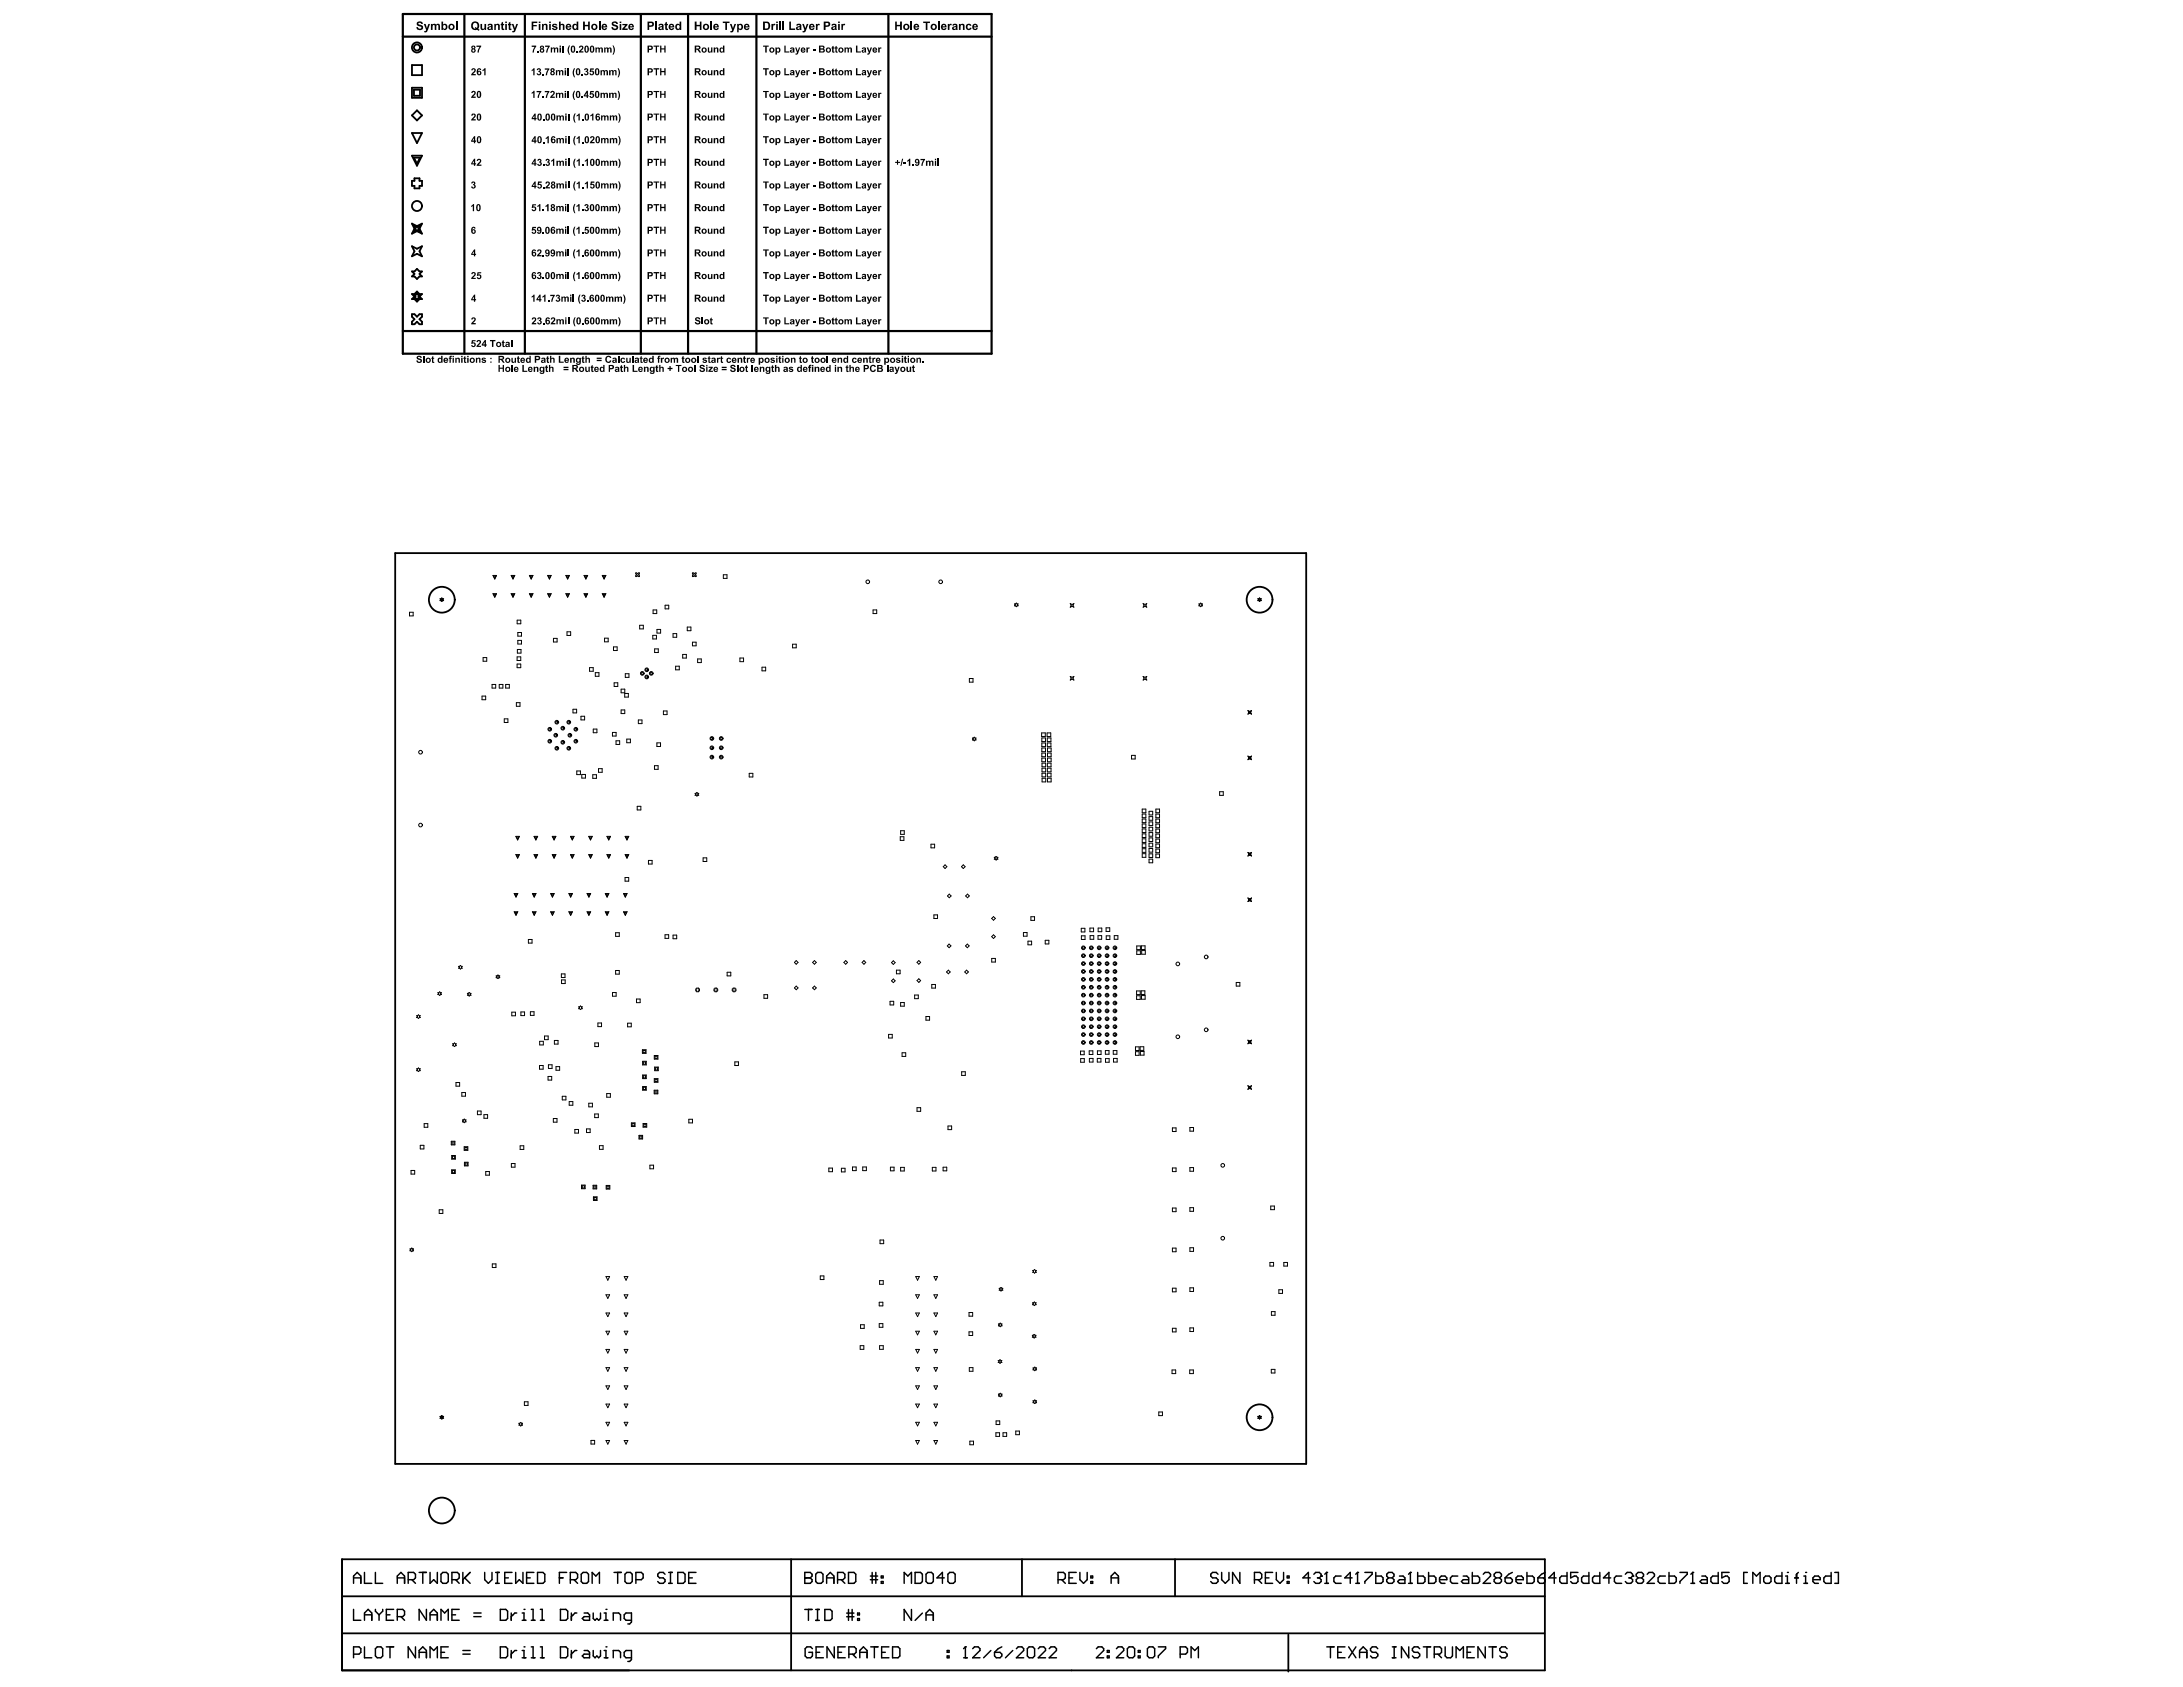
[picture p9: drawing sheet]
<svg xmlns="http://www.w3.org/2000/svg" width="279mm" height="216mm" viewBox="0 0 279 216" stroke-linecap="round" stroke-linejoin="round" font-family="sans-serif">
<g fill="none" stroke="#000" stroke-width=".23">
<path d="M52.7 17h1.3l-.6 1.3zM52.7 8.3h1.3v1.3h-1.3zM52.7 14.8l.7-.7 .6 .7-.6 .6zM52.7 11.2h1.3v1.3h-1.3zM52.7 19.9h1.3l-.6 1.3zM53 11.5h.8v.8h-.8zM52.7 23.1h.3v-.3h.7v.3h.3v.7h-.3v.3h-.7v-.3h-.3zM52.7 34.7h.3l.4-.3 .3 .3h.3l-.3 .4 .3 .3h-.3l-.3 .3-.4-.3h-.3l.3-.3zM52.7 28.6l.7 .3 .6-.3-.3 .7 .3 .6-.6-.3-.7 .3 .3-.6zM52.7 37.6h.3l.4-.3 .3 .3h.3l-.3 .4 .3 .3h-.3l-.3 .3-.4-.3h-.3l.3-.3zM52.7 31.5l.7 .3 .6-.3-.3 .7 .3 .6-.6-.3-.7 .3 .3-.6zM53 37.8h.2l.2-.2 .2 .2h.2l-.2 .2 .2 .1h-.2l-.2 .2-.2-.2h-.2l.2-.1z"/>
<path d="M53 20.2h.8l-.4 .8zM53 28.9l.4 .2 .4-.2-.2 .4 .2 .3-.4-.1-.4 .1 .2-.3zM52.7 40.2h.3l.4 .3 .3-.3h.3v.3l-.3 .4 .3 .3v.3h-.3l-.3-.3-.4 .3h-.3v-.3l.3-.3-.3-.4zM50.6 70.8h116.6v116.5h-116.6zM43.8 199.6h153.9v14.2h-153.9zM101.3 199.6v14.2M130.8 199.6v4.7M150.4 199.6v4.7M43.8 204.3h153.9M43.8 209h153.9M164.9 209.2v4.7"/>
<circle cx="53.4" cy="6.1" r=".39"/>
<circle cx="53.4" cy="6.1" r=".64"/>
<circle cx="53.4" cy="26.4" r=".64"/>
<circle cx="56.5" cy="76.8" r="1.65"/>
<circle cx="161.2" cy="76.8" r="1.65"/>
<circle cx="56.5" cy="193.3" r="1.65"/>
<circle cx="161.2" cy="181.4" r="1.65"/>
</g>
<g fill="none" stroke="#000" stroke-width=".19">
<path d="M45.3 201.9h.9M45.3 211.7h.7l.2-.2v-.5l-.2-.2h-.7v1.4M45.3 202.6v-.9l.4-.5 .5 .5v.9M45.3 206v1.4h.9M46.7 201.2v1.4h.9M46.7 210.8v1.4h.9M46.7 207.4v-1l.4-.4 .5 .4v1M46.7 206.7h.9M48 201.2v1.4h1M48 211l.3-.2h.4l.3 .2v.9l-.3 .3h-.4l-.3-.3zM48 206v.2l.5 .5M48.5 206.7v.7"/>
<path d="M49 206v.2l-.5 .5M49.4 210.8h1M49.4 206.7h.5M49.9 210.8v1.4M50.4 206h-1v1.4h1M50.8 201.9h1M50.8 202.6v-.9l.5-.5 .5 .5v.9M50.8 206.9h.7l.3-.2v-.5l-.3-.2h-.7v1.4M51.3 206.9l.5 .5M52.2 202.2h.7l.3-.3v-.4l-.3-.3h-.7v1.4M52.7 202.2l.5 .4M53.2 210.8v1.4l-1-1.4v1.4"/>
<path d="M53.6 201.2h1M53.6 211.5h1M53.6 212.2v-1l.5-.4 .5 .4v1M54.1 201.2v1.4M54.6 206v1.4l-1-1.4v1.4M55 201.2v1.4l.5-.4 .5 .4v-1.4M55 207.4v-1l.5-.4 .5 .4v1M55 212.2v-1.4l.5 .4 .5-.4v1.4M55 206.7h1M56.4 201.5l.3-.3h.4l.3 .3v.9l-.3 .2h-.4l-.3-.2zM56.4 211.5h.5M56.4 207.4v-1.4l.5 .4 .5-.4v1.4"/>
<path d="M57.4 210.8h-1v1.4h1M57.8 202.2h.7l.3-.3v-.4l-.3-.3h-.7v1.4M57.8 206.7h.5M58.3 202.2l.5 .4M58.8 206h-1v1.4h1M59.2 211.2h1M59.2 211.7h1M59.2 201.2v1.4M59.5 201.9l.7 .7M60.2 201.2l-1 1M60.6 206.9h1M60.6 206.4h1"/>
<path d="M62 201.2v1l.5 .4 .5-.4v-1M63.4 201.2h.5M63.4 202.6h.5M63.7 201.2v1.4M64 206h.7l.3 .2v.9l-.3 .3h-.7zM64 210.8h.7l.3 .2v.9l-.3 .3h-.7zM64.6 201.9h.5M65.4 206.4v1M65.4 211.2v1M65.5 201.2h-.9v1.4h.9M66 201.2v1.4l.5-.4 .4 .4v-1.4M66.1 211.2h-.2l-.5 .5"/>
<path d="M66.1 206.4h-.2l-.5 .5M66.8 212.2h.5M66.8 211.2h.3v1M66.8 206.4h.3v1M66.8 207.4h.5M67.1 210.8h.1M67.1 206h.1M67.4 201.9h.5M68 212.2h.5M68 210.8h.2v1.4M68 206h.2v1.4M68 207.4h.5"/>
<path d="M68.3 201.2h-.9v1.4h.9M68.8 201.2h.7l.2 .3v.9l-.2 .2h-.7zM69.2 212.2h.4M69.2 210.8h.2v1.4M69.2 206h.2v1.4M69.2 207.4h.4M71.6 201.9h.5M71.7 210.8h.7l.3 .2v.9l-.3 .3h-.7zM71.7 206h.7l.3 .2v.9l-.3 .3h-.7zM72.5 201.2h-.9v1.4M73 202.2h.7l.2-.3v-.4l-.2-.3h-.7v1.4M73.1 206.4v1"/>
<path d="M73.1 211.2v1M73.5 202.2l.4 .4M73.8 211.2h-.2l-.5 .5M73.8 206.4h-.2l-.5 .5M74.4 201.5l.2-.3h.5l.2 .3v.9l-.2 .2h-.5l-.2-.2zM74.8 211.2h.4l.3 .3v.7h-.7l-.3-.3 .3-.2h.7M74.8 206.4h.4l.3 .3v.7h-.7l-.3-.3 .3-.2h.7M75.8 202.6v-1.4l.5 .5 .4-.5v1.4M75.9 211.2v.7l.3 .3 .2-.3 .2 .3 .3-.3v-.7M75.9 206.4v.7l.3 .3 .2-.3 .2 .3 .3-.3v-.7M77.3 212.2h.5M77.3 211.2h.3v1"/>
<path d="M77.3 206.4h.3v1M77.3 207.4h.5M77.6 210.8h.1M77.6 206h.1M78.5 212.2v-1h.7l.2 .3v.7M78.5 207.4v-1h.7l.2 .3v.7M78.6 201.2h.9M79.1 201.2v1.4M80 201.5l.2-.3h.5l.2 .3v.9l-.2 .2h-.5l-.2-.2zM80.8 212.2h-.7l-.2-.3v-.4l.2-.3h.7v1.2l-.2 .2h-.2M80.8 207.4h-.7l-.2-.3v-.4l.2-.3h.7v1.2l-.2 .2h-.2M81.4 202.2h.7l.2-.3v-.4l-.2-.3h-.7v1.4"/>
<path d="M85.1 201.5l-.2-.3h-.5l-.2 .3v.2l.2 .2h.5l.2 .3v.2l-.2 .2h-.5l-.2-.2M85.6 201.2h.4M85.6 202.6h.4M85.8 201.2v1.4M86.7 201.2h.7l.3 .3v.9l-.3 .2h-.7zM88.1 201.9h.5M89.1 201.2h-1v1.4h1M103 201.9h.1M103 201.9h.7M103 201.2h.7l.2 .3v.2l-.2 .2 .2 .3v.2l-.2 .2h-.7zM103 206h.9M103.5 206v1.4"/>
<path d="M104 211l-.3-.2h-.4l-.3 .2v.9l.3 .3h.4l.3-.3v-.4h-.5M104.4 201.5l.2-.3h.5l.2 .3v.9l-.2 .2h-.5l-.2-.2zM104.4 207.4h.5M104.4 206h.5M104.4 211.5h.5M104.6 206v1.4M105.4 210.8h-1v1.4h1M105.6 206h.7l.2 .2v.9l-.2 .3h-.7zM105.8 201.9h.9M105.8 202.6v-.9l.5-.5 .4 .5v.9M106.8 210.8v1.4l-1-1.4v1.4M107.2 202.2h.7l.2-.3v-.4l-.2-.3h-.7v1.4"/>
<path d="M107.2 211.5h.5M107.7 202.2l.4 .4M108.2 210.8h-1v1.4h1M108.4 206.9h.9M108.4 206.4h.9M108.6 201.2h.7l.2 .3v.9l-.2 .2h-.7zM108.6 206v1.4M108.6 211.7h.7l.3-.2v-.5l-.3-.2h-.7v1.4M109.1 206v1.4M109.1 211.7l.5 .5M109.8 207.1h.2v.3h-.2zM109.8 206.4h.2v.3h-.2z"/>
<path d="M110 211.5h1M110 212.2v-1l.5-.4 .5 .4v1M111.4 201.7h.9M111.4 202.2h.9M111.4 210.8h1M111.6 201.2v1.4M111.9 210.8v1.4M112.1 201.2v1.4M112.8 201.7h.2v.2h-.2zM112.8 202.4h.2v.2h-.2zM112.8 211.5h.5M113.8 210.8h-1v1.4h1"/>
<path d="M114.2 210.8h.7l.3 .2v.9l-.3 .3h-.7zM115.7 202.6v-1.4l.5 .5 .5-.5v1.4M116.7 206v1.4l-1-1.4v1.4M117.1 201.2h.7l.3 .3v.9l-.3 .2h-.7zM118.1 206.4l-1 1M118.5 201.5l.3-.3h.4l.3 .3v.9l-.3 .2h-.4l-.3-.2zM118.5 207.4v-1l.5-.4 .5 .4v1M118.5 206.7h1M120.9 201.9h-1l.7-.7v1.4M121.2 211.9h.3v.3h-.3zM121.2 211.2h.3v.3h-.3zM121.3 201.5l.3-.3h.4l.3 .3v.9l-.3 .2h-.4l-.3-.2z"/>
<path d="M123.3 212.2h.5M123.6 210.8h.1M123.6 210.8v1.4M123.6 210.8l-.3 .2M124.5 211l.2-.2h.5l.2 .2v.2l-.9 1h.9M126.8 211.2l-.9 1M127.3 211.5h.7l.2 .2v.2l-.2 .3h-.5l-.2-.3zM128.2 210.8l-.4 .2-.5 .5M129.6 211.2l-.9 1M130.1 211l.2-.2h.5l.2 .2v.2l-.9 1h.9M131.5 211l.2-.2h.5l.2 .2v.9l-.2 .3h-.5l-.2-.3zM132.9 211l.2-.2h.5l.2 .2v.2l-.9 1h.9"/>
<path d="M134.3 211l.2-.2h.5l.2 .2v.2l-.9 1h.9M135.4 202.2h.7l.3-.3v-.4l-.3-.3h-.7v1.4M135.9 202.2l.5 .4M136.8 201.9h.5M137.7 201.2h-.9v1.4h.9M138.2 201.2v1l.5 .4 .4-.4v-1M139.6 201.7h.2v.2h-.2zM139.6 202.4h.2v.2h-.2zM140.3 211l.3-.2h.4l.3 .2v.2l-1 1h1M141.7 211.9h.3v.3h-.3zM141.7 211.2h.3v.3h-.3zM142.2 201.9h.9"/>
<path d="M142.2 202.6v-.9l.5-.5 .4 .5v.9M142.9 211l.2-.2h.5l.2 .2v.2l-.9 1h.9M144.3 211l.2-.2h.5l.2 .2v.9l-.2 .3h-.5l-.2-.3zM145.7 211.9h.2v.3h-.2zM145.7 211.2h.2v.3h-.2zM146.9 211l.2-.2h.5l.2 .2v.9l-.2 .3h-.5l-.2-.3zM148.3 210.8h.9v.2l-.9 .9v.3M151.1 211.7h.6l.3-.2v-.5l-.3-.2h-.6v1.4M152.4 212.2v-1.4l.5 .4 .5-.4v1.4M155.9 201.5l-.2-.3h-.5l-.2 .3v.2l.2 .2h.5l.2 .3v.2l-.2 .2h-.5l-.2-.2M156.4 201.2v1l.4 .4 .5-.4v-1M158.7 201.2v1.4l-.9-1.4v1.4"/>
<path d="M160.6 202.2h.7l.2-.3v-.4l-.2-.3h-.7v1.4M161 202.2l.5 .4M162 201.9h.4M162.9 201.2h-.9v1.4h.9M163.4 201.2v1l.4 .4 .5-.4v-1M164.8 201.7h.2v.2h-.2zM164.8 202.4h.2v.2h-.2zM167.7 201.9h-.9l.7-.7v1.4M168.2 201.5l.2-.3h.5l.2 .3v.2M168.6 201.9h.3M168.9 201.9l.2 .3v.2l-.2 .2h-.5l-.2-.2M169.1 201.7h.1"/>
<path d="M169.1 201.7l-.2 .2M169.6 202.6h.4M169.8 201.2h.1M169.8 201.2v1.4M169.8 201.2l-.2 .3M169.8 210.8h.9M170.3 210.8v1.4M171.2 211.5h.5M171.7 201.7h-.7l-.3 .2v.5l.3 .2h.7M172.1 210.8h-.9v1.4h.9M172.6 210.8l.9 1.4M173.1 201.9h-1l.7-.7v1.4"/>
<path d="M173.5 202.6h.5M173.5 210.8l-.9 1.4M173.8 201.2h.1M173.8 201.2v1.4M173.8 201.2l-.3 .3M174 211.5h.9M174 212.2v-1l.5-.4 .4 .4v1M174.7 201.2h.9v.3l-.9 .9v.2M176.1 201.2v1.4h.7l.2-.2v-.5l-.2-.2h-.7M176.3 211l-.2-.2h-.5l-.2 .2v.2l.2 .3h.5l.2 .2v.2l-.2 .3h-.5l-.2-.3M177.7 201.9h.5M177.7 201.9l-.2-.2v-.2l.2-.3h.5l.2 .3v.2l-.2 .2"/>
<path d="M177.7 201.9l-.2 .3v.2l.2 .2h.5l.2-.2v-.2l-.2-.3M178.2 212.2h.5M178.2 210.8h.5M178.4 210.8v1.4M179.1 201.7h.5l.2 .2v.7h-.7l-.2-.2 .2-.2h.7M180.3 202.6h.4M180.3 210.8v1.4l-.9-1.4v1.4M180.5 201.2h.1M180.5 201.2v1.4M180.5 201.2l-.2 .3M181.4 201.2v1.4h.7l.3-.2v-.5l-.3-.2h-.7M181.7 211l-.2-.2h-.5l-.2 .2v.2l.2 .3h.5l.2 .2v.2l-.2 .3h-.5l-.2-.3"/>
<path d="M182.2 210.8h.9M182.6 210.8v1.4M182.8 201.2v1.4h.7l.3-.2v-.5l-.3-.2h-.7M183.6 211.7h.7l.2-.2v-.5l-.2-.2h-.7v1.4M184 211.7l.5 .5M184.2 202.2h1v-.3l-.3-.2h-.4l-.3 .2v.5l.3 .2h.4M185 210.8v1.1l.2 .3h.5l.2-.3v-1.1M186.4 212.2v-1.4l.4 .4 .5-.4v1.4M186.6 201.7h-.7l-.3 .2v.5l.3 .2h.7M187.3 201.7h.4l.3 .2v.7h-.7l-.3-.2 .3-.2h.7M187.8 211.5h.4M188.4 201.2v1.4h.7l.3-.2v-.5l-.3-.2h-.7"/>
<path d="M188.7 210.8h-.9v1.4h.9M189.8 201.5l.3-.3h.4l.3 .3v.2l-1 .9h1M190.1 210.8v1.4l-.9-1.4v1.4M190.6 210.8h.9M191 210.8v1.4M191.5 201.9h.4M191.5 201.9l-.3-.2v-.2l.3-.3h.4l.3 .3v.2l-.3 .2M191.5 201.9l-.3 .3v.2l.3 .2h.4l.3-.2v-.2l-.3-.3M192.6 201.9h.7l.3 .3v.2l-.3 .2h-.4l-.3-.2zM192.9 211l-.2-.2h-.5l-.2 .2v.2l.2 .3h.5l.2 .2v.2l-.2 .3h-.5l-.2-.3M193.6 201.2l-.5 .3-.5 .4M194 202.2h1v-.3l-.3-.2h-.4l-.3 .2v.5l.3 .2h.4"/>
<path d="M195.4 201.2v1.4h.7l.3-.2v-.5l-.3-.2h-.7M196.8 201.9h.7l.3 .3v.2l-.3 .2h-.4l-.3-.2zM197.8 201.2l-.5 .3-.5 .4M199.2 201.9h-1l.7-.7v1.4M200.6 201.2v1.4h-.7l-.3-.2v-.5l.3-.2h.7M202 201.2h-1v.7l.5-.2h.2l.3 .2v.5l-.3 .2h-.4l-.3-.2M203.4 201.2v1.4h-.7l-.3-.2v-.5l.3-.2h.7M204.8 201.2v1.4h-.7l-.3-.2v-.5l.3-.2h.7M206.2 201.9h-1l.7-.7v1.4M207.6 201.7h-.7l-.3 .2v.5l.3 .2h.7M208 201.5l.3-.3h.4l.3 .3v.2M208.5 201.9h.2"/>
<path d="M208.7 201.9l.3 .3v.2l-.3 .2h-.4l-.3-.2M209 201.7h.1M209 201.7l-.3 .2M209.7 201.9h.4M209.7 201.9l-.3-.2v-.2l.3-.3h.4l.3 .3v.2l-.3 .2M209.7 201.9l-.3 .3v.2l.3 .2h.4l.3-.2v-.2l-.3-.3M210.8 201.5l.3-.3h.4l.3 .3v.2l-1 .9h1M213.2 201.7h-.7l-.3 .2v.5l.3 .2h.7M213.6 201.2v1.4h.7l.2-.2v-.5l-.2-.2h-.7M215 201.2h.9v.3l-.9 .9v.2M216.4 202.6h.5M216.6 201.2h.1"/>
<path d="M216.6 201.2v1.4M216.6 201.2l-.2 .3M217.8 201.7h.5l.2 .2v.7h-.7l-.2-.2 .2-.2h.7M219.9 201.2v1.4h-.7l-.2-.2v-.5l.2-.2h.7M221.3 201.2h-.9v.7l.4-.2h.3l.2 .2v.5l-.2 .2h-.5l-.2-.2M223.6 201.2h-.4v1.4h.4M224.3 202.6v-1.4l.5 .5 .5-.5v1.4M225.7 201.9l.3-.2h.4l.3 .2v.5l-.3 .2h-.4l-.3-.2zM228.1 201.2v1.4h-.7l-.3-.2v-.5l.3-.2h.7M228.5 202.6h.5M228.5 201.7h.3v.9M228.8 201.2h.1"/>
<path d="M229.7 201.9h.5M230.2 201.2l-.3 .3v1.1M230.9 202.6h.4M230.9 201.7h.2v.9M231.1 201.2h.1M232 202.2h1v-.3l-.3-.2h-.4l-.3 .2v.5l.3 .2h.4M234.4 201.2v1.4h-.7l-.3-.2v-.5l.3-.2h.7M234.8 201.2h.5v1.4h-.5"/>
</g>
<path d="M51.6 1.8h75.3v43.5h-75.3zM51.6 4.7h75.3M59.4 1.8v43.5M67.2 1.8v43.5M82 1.8v43.5M88.1 1.8v43.5M96.8 1.8v43.5M113.7 1.8v43.5M51.6 42.4h75.3" fill="none" stroke="#000" stroke-width=".28"/>
<g fill="none" stroke="#000" stroke-width=".13">
<path d="M52.4 78.4h.5v.4h-.5zM56.3 76.6l.2-.1 .3 .1-.1 .2 .1 .1-.3 .1-.2-.1 .1-.1zM56.4 76.7l.1-.1 .2 .1-.1 .1h.1l-.2 .1-.1-.1h.1zM63.1 73.6h.5l-.3 .5zM63.1 76h.5l-.3 .4zM63.2 73.7h.3l-.2 .3zM63.2 76.1h.3l-.2 .2zM65.4 73.6h.5l-.2 .5zM65.4 76h.5l-.2 .4zM65.5 73.7h.3l-.1 .3zM65.5 76.1h.3l-.1 .2zM66.2 79.4h.5v.4h-.5z"/>
<path d="M67.8 73.6h.4l-.2 .5zM67.8 76h.4l-.2 .4zM67.8 73.7h.3l-.1 .3zM67.8 76.1h.3l-.1 .2zM70.1 73.6h.5l-.3 .5zM70.1 76h.5l-.3 .4zM70.2 73.7h.3l-.2 .3zM70.2 76.1h.3l-.2 .2zM72.4 73.6h.5l-.2 .5zM72.4 76h.5l-.2 .4zM72.5 73.7h.3l-.1 .3zM72.5 76.1h.3l-.1 .2z"/>
<path d="M74.7 73.6h.5l-.2 .5zM74.7 76h.5l-.2 .4zM74.8 73.7h.3l-.1 .3zM74.8 76.1h.3l-.1 .2zM77.1 73.6h.4l-.2 .5zM77.1 76h.4l-.2 .4zM77.2 73.7h.3l-.2 .3zM77.2 76.1h.3l-.2 .2zM81.4 73.3l.2 .1 .2-.1-.1 .3 .1 .2-.2-.1-.2 .1 .1-.2zM83.6 78.1h.5v.4h-.5zM85.1 77.5h.5v.4h-.5zM88.6 73.3l.3 .1 .2-.1-.1 .3 .1 .2-.2-.1-.3 .1 .1-.2z"/>
<path d="M92.6 73.6h.4v.4h-.4zM111.7 78.1h.5v.4h-.5zM129.8 77.3l.3-.1 .2 .1-.1 .1 .1 .1-.2 .1-.3-.1 .2-.1zM137 77.2l.2 .2 .2-.2-.1 .3 .1 .2-.2-.1-.2 .1 .1-.2zM146.3 77.2l.2 .2 .3-.2-.1 .3 .1 .2-.3-.1-.2 .1 .1-.2zM153.4 77.3l.3-.1 .2 .1-.1 .1 .1 .1-.2 .1-.3-.1 .2-.1zM161 76.6l.2-.1 .2 .1-.1 .2 .1 .1-.2 .1-.2-.1 .1-.1zM161.1 76.7l.1-.1 .2 .1-.1 .1h.1l-.2 .1-.1-.1zM61.7 89.1h.5v.5h-.5zM61.8 84.2h.5v.4h-.5zM63 87.6h.4v.5h-.4zM63.9 87.6h.5v.5h-.5z"/>
<path d="M64.5 92h.5v.5h-.5zM64.7 87.6h.5v.5h-.5zM66.1 89.9h.5v.5h-.5zM66.2 84.1h.5v.4h-.5zM66.2 85h.5v.4h-.5zM66.2 83.1h.5v.5h-.5zM66.3 80.9h.4v.5h-.4zM66.3 82h.4v.4h-.4zM70.8 81.7h.5v.5h-.5zM72.6 80.9h.4v.4h-.4zM73.3 90.8h.5v.4h-.5zM73.8 98.7h.5v.4h-.5z"/>
<path d="M74.4 91.7h.4v.4h-.4zM74.5 99.1h.4v.5h-.4zM75.5 85.4h.4v.5h-.4zM75.9 99.1h.4v.5h-.4zM75.9 93.3h.5v.5h-.5zM76.2 86.1h.5v.5h-.5zM76.6 98.4h.5v.4h-.5zM77.4 81.7h.4v.4h-.4zM78.4 93.7h.5v.5h-.5zM78.5 82.8h.5v.5h-.5zM78.6 87.4h.5v.5h-.5zM78.8 94.8h.5v.5h-.5z"/>
<path d="M79.5 88.2h.5v.5h-.5zM79.5 90.9h.5v.4h-.5zM80 88.7h.4v.5h-.4zM80 86.2h.5v.5h-.5zM80.2 94.6h.5v.5h-.5zM81.7 92.1h.5v.5h-.5zM81.9 80h.4v.5h-.4zM83.6 81.3h.4v.5h-.4zM83.8 98h.4v.5h-.4zM83.8 83h.5v.5h-.5zM84.1 95.1h.4v.4h-.4zM84.1 80.6h.5v.4h-.5z"/>
<path d="M84.9 91h.5v.5h-.5zM86.1 81.1h.5v.5h-.5zM86.5 85.3h.4v.4h-.4zM87.4 83.8h.4v.4h-.4zM88 80.3h.4v.4h-.4zM88.6 82.2h.5v.5h-.5zM89.3 84.3h.5v.5h-.5zM94.7 84.2h.5v.5h-.5zM95.9 99h.5v.4h-.5zM97.5 85.4h.5v.5h-.5zM101.4 82.4h.5v.5h-.5zM124.1 86.8h.4v.5h-.4z"/>
<path d="M124.5 94.5l.2-.2 .2 .2-.1 .1 .1 .1-.2 .1-.2-.1 .1-.1zM133.3 93.8h.5v.5h-.5zM133.3 94.4h.5v.5h-.5zM133.3 95.1h.5v.5h-.5zM133.3 95.7h.5v.5h-.5zM133.3 96.4h.5v.4h-.5zM133.3 97h.5v.5h-.5zM133.4 97.7h.4v.4h-.4zM133.4 98.3h.4v.5h-.4zM133.4 99h.4v.4h-.4zM133.4 99.6h.4v.5h-.4zM134 93.8h.5v.5h-.5z"/>
<path d="M134 94.4h.5v.5h-.5zM134 95.1h.5v.5h-.5zM134.1 97.7h.4v.4h-.4zM134.1 98.3h.4v.5h-.4zM134.1 99h.4v.4h-.4zM134.1 99.6h.4v.5h-.4zM134.1 95.7h.4v.5h-.4zM134.1 96.4h.4v.4h-.4zM134.1 97h.4v.5h-.4zM137 86.6l.2 .1 .2-.1-.1 .2 .1 .2-.2-.1-.2 .1 .1-.2zM144.8 96.7h.5v.4h-.5zM146.3 86.6l.2 .1 .3-.1-.1 .2 .1 .2-.3-.1-.2 .1 .1-.2z"/>
<path d="M159.7 96.8l.3 .1 .2-.1-.1 .2 .1 .2-.2-.1-.3 .1 .1-.2zM159.7 90.9l.3 .1 .2-.1-.1 .3 .1 .2-.2-.1-.3 .1 .1-.2zM159.8 96.9h.2h.1l-.1 .1 .1 .1h-.1h-.2l.1-.1zM159.8 91l.2 .1 .1-.1-.1 .2 .1 .1-.1-.1-.2 .1 .1-.1zM65.8 116.7h.5l-.3 .4zM65.8 114.4h.5l-.3 .4zM65.9 116.8h.3l-.2 .3zM65.9 114.4h.3l-.2 .3zM66 109.4h.5l-.2 .4zM66 107h.5l-.2 .5zM66.1 109.5h.3l-.1 .2zM66.1 107.1h.3l-.1 .3z"/>
<path d="M68.1 116.7h.5l-.2 .4zM68.1 114.4h.5l-.2 .4zM68.2 116.8h.3l-.1 .3zM68.2 114.4h.3l-.1 .3zM68.4 109.4h.4l-.2 .4zM68.4 107h.4l-.2 .5zM68.4 109.5h.3l-.1 .2zM68.4 107.1h.3l-.1 .3zM70.5 116.7h.4l-.2 .4zM70.5 114.4h.4l-.2 .4zM70.6 116.8h.2l-.1 .3zM70.6 114.4h.2l-.1 .3z"/>
<path d="M70.7 109.4h.4l-.2 .4zM70.7 107h.4l-.2 .5zM70.8 107.1h.3l-.2 .3zM70.8 109.5h.3l-.2 .2zM72.8 116.7h.5l-.3 .4zM72.8 114.4h.5l-.3 .4zM72.9 116.8h.3l-.2 .3zM72.9 114.4h.3l-.2 .3zM73 109.4h.5l-.3 .4zM73 107h.5l-.3 .5zM73.1 107.1h.3l-.2 .3zM73.1 109.5h.3l-.2 .2z"/>
<path d="M75.1 116.7h.5l-.2 .4zM75.1 114.4h.5l-.2 .4zM75.2 116.8h.3l-.1 .3zM75.2 114.4h.3l-.1 .3zM75.3 109.4h.5l-.2 .4zM75.3 107h.5l-.2 .5zM75.4 107.1h.3l-.1 .3zM75.4 109.5h.3l-.1 .2zM77.5 116.7h.4l-.2 .4zM77.5 114.4h.4l-.2 .4zM77.6 116.8h.2l-.1 .3zM77.6 114.4h.2l-.1 .3z"/>
<path d="M77.7 109.4h.4l-.2 .4zM77.7 107h.4l-.2 .5zM77.8 107.1h.3l-.2 .3zM77.8 109.5h.3l-.2 .2zM78.8 119.4h.5v.4h-.5zM79.8 116.7h.5l-.3 .4zM79.8 114.4h.5l-.3 .4zM79.9 116.8h.3l-.2 .3zM79.9 114.4h.3l-.2 .3zM80 112.3h.5v.5h-.5zM80 109.4h.5l-.3 .4zM80 107h.5l-.3 .5z"/>
<path d="M80.1 109.5h.3l-.2 .2zM80.1 107.1h.3l-.2 .3zM81.6 103.2h.4v.5h-.4zM83 110.1h.5v.5h-.5zM85.1 119.6h.5v.5h-.5zM86.1 119.7h.5v.4h-.5zM89 101.5l.2-.1 .2 .1-.1 .2 .1 .1-.2 .1-.2-.1 .1-.1zM90 109.8h.5v.5h-.5zM115.2 107.1h.5v.5h-.5zM115.3 106.3h.4v.5h-.4zM119.2 108h.4v.5h-.4zM119.5 117.1h.5v.5h-.5z"/>
<path d="M120.7 110.9l.3-.2 .2 .2-.2 .3zM121.3 114.7l.2-.3 .2 .3-.2 .2zM123.1 110.9l.2-.2 .2 .2-.2 .3zM123.6 114.7l.2-.3 .3 .3-.3 .2zM126.9 117.5l.3-.2 .2 .2-.2 .3zM126.9 119.9l.3-.3 .2 .3-.2 .2zM127.3 109.7l.2-.1 .2 .1-.1 .1 .1 .2-.2 .1-.2-.1 .1-.2zM131 119.3h.5v.5h-.5zM131.9 117.3h.5v.5h-.5zM138.4 118.8h.5v.5h-.5zM138.4 119.8h.5v.4h-.5zM139.5 118.8h.5v.4h-.5z"/>
<path d="M139.5 119.7h.5v.5h-.5zM140.5 119.7h.5v.5h-.5zM140.6 118.8h.4v.4h-.4zM141.6 118.7h.4v.5h-.4zM141.6 119.8h.5v.4h-.5zM142.6 119.7h.5v.5h-.5zM146.2 109.3h.5v.4h-.5zM146.2 103.5h.5v.5h-.5zM146.2 104.2h.5v.4h-.5zM146.2 104.8h.5v.5h-.5zM146.2 105.4h.5v.5h-.5zM146.2 106.1h.5v.4h-.5z"/>
<path d="M146.2 106.7h.5v.5h-.5zM146.2 107.4h.5v.4h-.5zM146.2 108h.5v.5h-.5zM146.2 108.6h.5v.5h-.5zM147.1 106.6h.4v.4h-.4zM147.1 110h.4v.4h-.4zM147.1 103.8h.4v.5h-.4zM147.1 104.5h.4v.5h-.4zM147.1 105.2h.4v.5h-.4zM147.1 105.9h.4v.4h-.4zM147.1 107.2h.4v.5h-.4zM147.1 107.9h.4v.5h-.4z"/>
<path d="M147.1 108.6h.4v.5h-.4zM147.1 109.3h.4v.4h-.4zM147.9 103.5h.5v.5h-.5zM147.9 105.5h.5v.4h-.5zM147.9 104.2h.5v.5h-.5zM147.9 104.8h.5v.5h-.5zM147.9 109.3h.5v.5h-.5zM147.9 106.7h.5v.5h-.5zM147.9 106.1h.5v.5h-.5zM147.9 107.4h.5v.4h-.5zM147.9 108h.5v.5h-.5zM147.9 108.7h.5v.4h-.5z"/>
<path d="M156.1 101.3h.5v.5h-.5zM159.7 114.9l.3 .1 .2-.1-.1 .3 .1 .2-.2-.1-.3 .1 .1-.2zM159.7 109.1l.3 .1 .2-.1-.1 .2 .1 .3-.2-.2-.3 .2 .1-.3zM159.8 115l.2 .1 .1-.1-.1 .2 .1 .1-.1-.1-.2 .1 .1-.1zM159.8 109.2l.2 .1 .1-.1-.1 .1 .1 .2-.1-.1-.2 .1 .1-.2zM53.3 130l.3-.1 .2 .1-.1 .1 .1 .1-.2 .1-.3-.1 .1-.1zM53.3 136.8l.3-.1 .2 .1-.1 .1 .1 .1-.2 .1-.3-.1 .1-.1zM56 127l.3-.1 .2 .1-.1 .2 .1 .1-.2 .1-.3-.1 .2-.1zM57.9 133.6l.3-.1 .2 .1-.1 .1 .1 .1-.2 .1-.3-.1 .2-.1zM58.4 138.5h.4v.5h-.4zM58.7 123.7l.2-.1 .3 .1-.2 .1 .2 .1-.3 .1-.2-.1 .1-.1zM59.1 139.8h.5v.5h-.5z"/>
<path d="M59.8 127.1l.3-.1 .2 .1-.1 .1 .1 .2-.2 .1-.3-.1 .1-.2zM63.5 124.9l.2-.1 .3 .1-.2 .1 .2 .1-.3 .1-.2-.1 .1-.1zM65.5 129.5h.5v.5h-.5zM66.7 129.5h.4v.5h-.4zM67.6 120.2h.5v.5h-.5zM67.9 129.5h.5v.4h-.5zM69 136.4h.5v.4h-.5zM69.1 133.3h.4v.4h-.4zM69.7 132.6h.5v.5h-.5zM70.1 137.8h.5v.4h-.5zM70.2 136.3h.5v.4h-.5zM71 133.2h.4v.4h-.4z"/>
<path d="M71.2 136.5h.4v.5h-.4zM71.8 124.6h.5v.5h-.5zM71.9 125.4h.4v.5h-.4zM74.1 128.9l.2-.2 .2 .2-.1 .1 .1 .1-.2 .1-.2-.1 .1-.1zM76.1 133.5h.5v.4h-.5zM76.5 130.9h.5v.5h-.5zM77.7 140h.4v.4h-.4zM78.4 127h.5v.5h-.5zM78.8 124.2h.5v.5h-.5zM80.3 130.9h.5v.5h-.5zM81.5 127.9h.4v.4h-.4zM82.2 134.3h.5v.5h-.5z"/>
<path d="M82.2 139.1h.5v.4h-.5zM82.2 135.8h.5v.5h-.5zM82.2 137.6h.5v.4h-.5zM82.3 134.4h.3v.3h-.3zM82.3 135.9h.3v.3h-.3zM82.3 137.7h.3v.2h-.3zM82.3 139.1h.3v.3h-.3zM83.7 139.5h.5v.5h-.5zM83.7 135.1h.5v.4h-.5zM83.7 138h.5v.5h-.5zM83.8 136.6h.5v.4h-.5zM83.8 139.6h.3v.3h-.3z"/>
<path d="M83.8 135.2h.3v.3h-.3zM83.8 138.1h.3v.3h-.3zM83.9 136.7h.3v.2h-.3zM89.1 126.6h.1v-.1h.2v.1h.1v.2h-.1v.1h-.2v-.1h-.1zM91.4 126.6h.1v-.1h.2v.1h.2v.2h-.2v.1h-.2v-.1h-.1zM93.1 124.4h.4v.5h-.4zM93.7 126.6h.1v-.1h.3v.1h.1v.2h-.1v.1h-.3v-.1h-.1zM94 135.9h.5v.5h-.5zM97.8 127.3h.4v.5h-.4zM101.7 123.2l.2-.3 .2 .3-.2 .2zM101.7 126.4l.2-.2 .2 .2-.2 .3zM104 123.2l.2-.3 .3 .3-.3 .2z"/>
<path d="M104 126.4l.2-.2 .3 .2-.3 .3zM108 123.2l.2-.3 .3 .3-.3 .2zM110.3 123.2l.3-.3 .2 .3-.2 .2zM113.7 132.4h.5v.4h-.5zM113.9 128.1h.5v.5h-.5zM114.1 123.2l.2-.2 .3 .2-.3 .2zM114.1 125.5l.2-.2 .3 .2-.3 .3zM114.7 124.2h.5v.4h-.5zM115.3 128.3h.4v.5h-.4zM115.5 134.7h.4v.5h-.4zM117.1 127.3h.4v.5h-.4zM117.4 123.2l.2-.3 .2 .3-.2 .2z"/>
<path d="M117.4 125.5l.2-.2 .2 .2-.2 .2zM118.5 130.1h.5v.5h-.5zM119.3 126h.4v.5h-.4zM121.1 124.4l.3-.2 .2 .2-.2 .2zM121.2 121.1l.3-.3 .2 .3-.2 .2zM123.1 137.2h.4v.4h-.4zM123.5 124.4l.2-.2 .2 .2-.2 .2zM123.6 121.1l.2-.3 .2 .3-.2 .2zM126.9 122.7h.5v.4h-.5zM131.6 120.4h.4v.5h-.4zM133.8 120.3h.4v.5h-.4zM138.3 134.5h.5v.5h-.5z"/>
<path d="M138.3 135.5h.5v.4h-.5zM139.4 134.5h.5v.5h-.5zM139.4 135.5h.5v.4h-.5zM140.4 135.5h.5v.4h-.5zM140.5 134.5h.4v.5h-.4zM141.5 134.5h.4v.4h-.4zM141.5 135.5h.5v.4h-.5zM142.5 134.5h.4v.4h-.4zM142.5 135.5h.5v.4h-.5zM145.3 134h.5v.4h-.5zM145.3 134.6h.5v.5h-.5zM145.5 126.8h.4v.5h-.4z"/>
<path d="M145.5 127.4h.4v.5h-.4zM145.5 121.1h.5v.4h-.5zM145.5 121.7h.5v.4h-.5zM145.9 134h.5v.4h-.5zM146 134.6h.4v.4h-.4zM146.1 126.8h.4v.5h-.4zM146.1 121h.5v.5h-.5zM146.1 127.4h.5v.5h-.5zM146.1 121.7h.5v.4h-.5zM158.2 125.7h.5v.5h-.5zM159.7 138.9l.2 .2 .3-.2-.1 .3 .1 .2-.3-.1-.2 .1 .1-.2zM159.7 133.1l.2 .1 .3-.1-.1 .3 .1 .2-.3-.1-.2 .1 .1-.2z"/>
<path d="M159.8 139l.1 .1 .2-.1-.1 .2 .1 .1-.2-.1-.1 .1 .1-.1zM159.8 133.2l.1 .1 .2-.1-.1 .2 .1 .1-.2-.1-.1 .1 .1-.1zM52.5 159.8l.2-.1 .2 .1-.1 .2 .1 .1-.2 .1-.2-.1 .1-.1zM52.6 149.8h.5v.5h-.5zM53.8 146.6h.5v.4h-.5zM54.3 143.8h.5v.5h-.5zM56.2 154.8h.5v.5h-.5zM57.8 146.1h.4v.4h-.4zM57.8 149.7h.5v.5h-.5zM57.8 147.9h.5v.4h-.5zM57.9 146.1h.2v.3h-.2zM57.9 149.8h.3v.3h-.3z"/>
<path d="M57.9 148h.3v.3h-.3zM59.2 143.3l.2-.1 .3 .1-.2 .2 .2 .1-.3 .1-.2-.1 .1-.1zM59.4 146.8h.5v.4h-.5zM59.4 148.7h.5v.5h-.5zM59.5 146.8h.3v.3h-.3zM59.5 148.8h.3v.3h-.3zM61.1 142.2h.5v.5h-.5zM61.9 142.7h.5v.4h-.5zM62.2 149.9h.4v.5h-.4zM65.4 148.9h.5v.5h-.5zM66.6 146.6h.4v.5h-.4zM70.8 143.1h.5v.5h-.5z"/>
<path d="M72 140.3h.4v.5h-.4zM72.9 141h.4v.4h-.4zM73.6 144.5h.4v.5h-.4zM74.4 151.7h.5v.4h-.5zM74.5 151.8h.3v.2h-.3zM75.1 144.5h.4v.4h-.4zM75.4 141.2h.4v.5h-.4zM75.9 151.7h.5v.5h-.5zM76 153.2h.4v.4h-.4zM76 151.8h.3v.3h-.3zM76 153.3h.3v.2h-.3zM76.1 142.6h.5v.4h-.5z"/>
<path d="M76.7 146.6h.5v.5h-.5zM77.6 151.7h.5v.5h-.5zM77.7 151.8h.3v.3h-.3zM80.8 143.7h.5v.5h-.5zM80.9 143.8h.3v.3h-.3zM81.8 145.3h.4v.5h-.4zM81.9 145.4h.3v.3h-.3zM82.3 143.8h.5v.5h-.5zM82.4 143.9h.3v.3h-.3zM83.2 149.1h.4v.5h-.4zM88.2 143.2h.4v.5h-.4zM106.1 149.5h.4v.5h-.4z"/>
<path d="M107.7 149.5h.5v.5h-.5zM109.1 149.3h.5v.5h-.5zM110.4 149.3h.5v.5h-.5zM112.6 158.7h.5v.5h-.5zM114 149.4h.4v.4h-.4zM115.3 149.4h.4v.5h-.4zM117.4 141.8h.4v.4h-.4zM119.3 149.4h.5v.5h-.5zM120.7 149.4h.5v.4h-.5zM121.3 144.1h.5v.5h-.5zM150.1 144.3h.4v.5h-.4zM150.1 149.5h.4v.4h-.4z"/>
<path d="M150.1 154.6h.4v.5h-.4zM150.1 159.7h.4v.5h-.4zM152.3 144.3h.5v.5h-.5zM152.3 149.4h.5v.5h-.5zM152.3 154.6h.5v.4h-.5zM152.3 159.7h.5v.5h-.5zM162.6 154.3h.5v.5h-.5zM63 161.8h.5v.4h-.5zM67.1 179.4h.5v.5h-.5zM77.6 179.7h.4l-.2 .5zM77.6 177.4h.4l-.2 .4zM77.6 175h.4l-.2 .5z"/>
<path d="M77.6 170.4h.4l-.2 .4zM77.6 172.7h.4l-.2 .5zM77.6 165.7h.4l-.2 .5zM77.6 168h.4l-.2 .5zM77.6 163.4h.4l-.2 .4zM79.9 179.7h.5l-.3 .5zM79.9 177.4h.5l-.3 .4zM79.9 175h.5l-.3 .5zM79.9 172.7h.5l-.3 .5zM79.9 170.4h.5l-.3 .4zM79.9 168h.5l-.3 .5zM79.9 165.7h.5l-.3 .5z"/>
<path d="M79.9 163.4h.5l-.3 .4zM105 163.3h.5v.5h-.5zM110.1 172.2h.5v.5h-.5zM110.1 169.5h.5v.5h-.5zM112.5 166.7h.5v.4h-.5zM112.5 169.4h.5v.5h-.5zM112.6 172.2h.4v.5h-.4zM112.6 163.9h.4v.5h-.4zM117.2 179.7h.5l-.3 .5zM117.2 177.4h.5l-.3 .4zM117.2 175h.5l-.3 .5zM117.2 172.7h.5l-.3 .5z"/>
<path d="M117.2 170.4h.5l-.3 .4zM117.2 168h.5l-.3 .5zM117.2 165.7h.5l-.3 .5zM117.2 163.4h.5l-.3 .4zM119.5 179.7h.5l-.2 .5zM119.5 177.4h.5l-.2 .4zM119.5 175h.5l-.2 .5zM119.5 172.7h.5l-.2 .5zM119.5 170.4h.5l-.2 .4zM119.5 168h.5l-.2 .5zM119.5 165.7h.5l-.2 .5zM119.5 163.4h.5l-.2 .4z"/>
<path d="M124 170.4h.5v.5h-.5zM124 168h.5v.4h-.5zM124.1 175h.4v.5h-.4zM127.8 174.1l.2-.1 .2 .1-.1 .1 .1 .2-.2 .1-.2-.1 .1-.2zM127.8 178.4l.2-.1 .3 .1-.2 .1 .2 .2-.3 .1-.2-.1 .1-.2zM127.8 169.4l.2-.1 .3 .1-.2 .2 .2 .1-.3 .1-.2-.1 .1-.1zM127.9 164.9l.2-.1 .3 .1-.2 .1 .2 .1-.3 .1-.2-.1 .1-.1zM132.1 170.9l.3-.1 .2 .1-.1 .1 .1 .1-.2 .1-.3-.1 .1-.1zM132.2 166.7l.2-.1 .2 .1-.1 .2 .1 .1-.2 .1-.2-.1 .1-.1zM132.2 162.6l.2-.1 .2 .1-.1 .1 .1 .1-.2 .1-.2-.1 .1-.1zM132.2 179.3l.2-.1 .3 .1-.1 .1 .1 .1-.3 .1-.2-.1 .1-.1zM132.2 175.1l.2-.1 .3 .1-.1 .1 .1 .1-.3 .1-.2-.1 .1-.1z"/>
<path d="M150 175.3h.5v.5h-.5zM150.1 164.9h.4v.4h-.4zM150.1 170h.4v.5h-.4zM152.3 175.3h.4v.5h-.4zM152.3 164.8h.5v.5h-.5zM152.3 169.9h.5v.5h-.5zM162.5 161.6h.5v.4h-.5zM162.7 175.2h.5v.5h-.5zM162.7 167.9h.5v.4h-.5zM163.7 165.1h.4v.4h-.4zM164.3 161.6h.5v.4h-.5zM56.3 181.3l.2-.2 .3 .2-.1 .1 .1 .1-.3 .1-.2-.1 .1-.1z"/>
<path d="M56.4 181.3l.1-.1 .2 .1-.1 .1 .1 .1h-.2h-.1l.1-.1zM66.4 182.2l.2-.2 .3 .2-.1 .1 .1 .1-.3 .1-.2-.1 .1-.1zM75.6 184.3h.5v.5h-.5zM77.6 184.4h.4l-.2 .4zM77.6 182h.4l-.2 .5zM79.9 184.4h.5l-.3 .4zM79.9 182h.5l-.3 .5zM117.2 184.4h.5l-.3 .4zM117.2 182h.5l-.3 .5zM119.5 184.4h.5l-.2 .4zM119.5 182h.5l-.2 .5zM124.1 184.4h.5v.5h-.5z"/>
<path d="M127.5 183.4h.4v.4h-.4zM127.5 181.8h.5v.5h-.5zM128.4 183.4h.4v.4h-.4zM130 183.1h.5v.5h-.5zM148.3 180.7h.5v.5h-.5zM161 181.3l.2-.2 .2 .2-.1 .1 .1 .1-.2 .1-.2-.1 .1-.1zM161.1 181.3l.1-.1 .2 .1-.1 .1 .1 .1h-.2h-.1v-.1z"/>
<circle cx="111.1" cy="74.5" r=".23"/>
<circle cx="120.4" cy="74.5" r=".23"/>
<circle cx="53.8" cy="96.3" r=".23"/>
<circle cx="70.4" cy="94.9" r=".14"/>
<circle cx="70.4" cy="94.9" r=".23"/>
<circle cx="70.4" cy="93.3" r=".14"/>
<circle cx="70.4" cy="93.3" r=".23"/>
<circle cx="71.1" cy="94.1" r=".14"/>
<circle cx="71.1" cy="94.1" r=".23"/>
<circle cx="71.3" cy="95.8" r=".14"/>
<circle cx="71.3" cy="92.4" r=".14"/>
<circle cx="71.3" cy="95.8" r=".23"/>
<circle cx="71.3" cy="92.4" r=".23"/>
<circle cx="72" cy="95" r=".14"/>
<circle cx="72" cy="93.2" r=".14"/>
<circle cx="72" cy="93.2" r=".23"/>
<circle cx="72" cy="95" r=".23"/>
<circle cx="72.8" cy="95.8" r=".14"/>
<circle cx="72.8" cy="92.4" r=".14"/>
<circle cx="72.8" cy="95.8" r=".23"/>
<circle cx="72.8" cy="92.4" r=".23"/>
<circle cx="72.9" cy="94.1" r=".14"/>
<circle cx="72.9" cy="94.1" r=".23"/>
<circle cx="73.7" cy="94.9" r=".14"/>
<circle cx="73.7" cy="93.3" r=".14"/>
<circle cx="73.7" cy="94.9" r=".23"/>
<circle cx="73.7" cy="93.3" r=".23"/>
<circle cx="82.2" cy="86.2" r=".14"/>
<circle cx="82.2" cy="86.2" r=".23"/>
<circle cx="82.8" cy="85.7" r=".14"/>
<circle cx="82.8" cy="86.6" r=".14"/>
<circle cx="82.8" cy="85.7" r=".23"/>
<circle cx="82.8" cy="86.6" r=".23"/>
<circle cx="83.4" cy="86.2" r=".14"/>
<circle cx="83.4" cy="86.2" r=".23"/>
<circle cx="91.1" cy="94.5" r=".14"/>
<circle cx="91.1" cy="96.9" r=".14"/>
<circle cx="91.1" cy="95.7" r=".14"/>
<circle cx="91.1" cy="96.9" r=".23"/>
<circle cx="91.1" cy="95.7" r=".23"/>
<circle cx="91.1" cy="94.5" r=".23"/>
<circle cx="92.3" cy="94.5" r=".14"/>
<circle cx="92.3" cy="96.9" r=".14"/>
<circle cx="92.3" cy="95.7" r=".14"/>
<circle cx="92.3" cy="96.9" r=".23"/>
<circle cx="92.3" cy="95.7" r=".23"/>
<circle cx="92.3" cy="94.5" r=".23"/>
<circle cx="53.8" cy="105.6" r=".23"/>
<circle cx="138.7" cy="123.3" r=".14"/>
<circle cx="138.7" cy="129.4" r=".14"/>
<circle cx="138.7" cy="126.3" r=".14"/>
<circle cx="138.7" cy="122.3" r=".14"/>
<circle cx="138.7" cy="133.4" r=".14"/>
<circle cx="138.7" cy="128.4" r=".14"/>
<circle cx="138.7" cy="121.3" r=".14"/>
<circle cx="138.7" cy="132.4" r=".14"/>
<circle cx="138.7" cy="131.4" r=".14"/>
<circle cx="138.7" cy="125.3" r=".14"/>
<circle cx="138.7" cy="126.3" r=".23"/>
<circle cx="138.7" cy="133.4" r=".23"/>
<circle cx="138.7" cy="122.3" r=".23"/>
<circle cx="138.7" cy="125.3" r=".23"/>
<circle cx="138.7" cy="121.3" r=".23"/>
<circle cx="138.7" cy="128.4" r=".23"/>
<circle cx="138.7" cy="130.4" r=".14"/>
<circle cx="138.7" cy="127.4" r=".14"/>
<circle cx="138.7" cy="124.3" r=".14"/>
<circle cx="138.7" cy="132.4" r=".23"/>
<circle cx="138.7" cy="129.4" r=".23"/>
<circle cx="138.7" cy="124.3" r=".23"/>
<circle cx="138.7" cy="131.4" r=".23"/>
<circle cx="138.7" cy="130.4" r=".23"/>
<circle cx="138.7" cy="127.4" r=".23"/>
<circle cx="138.7" cy="123.3" r=".23"/>
<circle cx="139.7" cy="123.3" r=".14"/>
<circle cx="139.7" cy="129.4" r=".14"/>
<circle cx="139.7" cy="126.3" r=".14"/>
<circle cx="139.7" cy="122.3" r=".14"/>
<circle cx="139.7" cy="133.4" r=".14"/>
<circle cx="139.7" cy="125.3" r=".14"/>
<circle cx="139.7" cy="121.3" r=".14"/>
<circle cx="139.7" cy="128.4" r=".14"/>
<circle cx="139.7" cy="131.4" r=".14"/>
<circle cx="139.7" cy="132.4" r=".14"/>
<circle cx="139.7" cy="127.4" r=".14"/>
<circle cx="139.7" cy="130.4" r=".14"/>
<circle cx="139.7" cy="124.3" r=".14"/>
<circle cx="139.7" cy="126.3" r=".23"/>
<circle cx="139.7" cy="133.4" r=".23"/>
<circle cx="139.7" cy="122.3" r=".23"/>
<circle cx="139.7" cy="125.3" r=".23"/>
<circle cx="139.7" cy="121.3" r=".23"/>
<circle cx="139.7" cy="128.4" r=".23"/>
<circle cx="139.7" cy="132.4" r=".23"/>
<circle cx="139.7" cy="129.4" r=".23"/>
<circle cx="139.7" cy="124.3" r=".23"/>
<circle cx="139.7" cy="131.4" r=".23"/>
<circle cx="139.7" cy="130.4" r=".23"/>
<circle cx="139.7" cy="127.4" r=".23"/>
<circle cx="139.7" cy="123.3" r=".23"/>
<circle cx="140.7" cy="126.3" r=".23"/>
<circle cx="140.7" cy="133.4" r=".23"/>
<circle cx="140.7" cy="122.3" r=".23"/>
<circle cx="140.7" cy="128.4" r=".23"/>
<circle cx="140.7" cy="125.3" r=".23"/>
<circle cx="140.7" cy="121.3" r=".23"/>
<circle cx="140.7" cy="132.4" r=".23"/>
<circle cx="140.7" cy="129.4" r=".23"/>
<circle cx="140.7" cy="124.3" r=".23"/>
<circle cx="140.7" cy="131.4" r=".23"/>
<circle cx="140.7" cy="123.3" r=".14"/>
<circle cx="140.7" cy="130.4" r=".23"/>
<circle cx="140.7" cy="129.4" r=".14"/>
<circle cx="140.7" cy="122.3" r=".14"/>
<circle cx="140.7" cy="126.3" r=".14"/>
<circle cx="140.7" cy="133.4" r=".14"/>
<circle cx="140.7" cy="123.3" r=".23"/>
<circle cx="140.7" cy="127.4" r=".23"/>
<circle cx="140.7" cy="125.3" r=".14"/>
<circle cx="140.7" cy="132.4" r=".14"/>
<circle cx="140.7" cy="121.3" r=".14"/>
<circle cx="140.7" cy="131.4" r=".14"/>
<circle cx="140.7" cy="128.4" r=".14"/>
<circle cx="140.7" cy="124.3" r=".14"/>
<circle cx="140.7" cy="127.4" r=".14"/>
<circle cx="140.7" cy="130.4" r=".14"/>
<circle cx="141.7" cy="123.3" r=".14"/>
<circle cx="141.7" cy="129.4" r=".14"/>
<circle cx="141.7" cy="122.3" r=".14"/>
<circle cx="141.7" cy="126.3" r=".14"/>
<circle cx="141.7" cy="133.4" r=".14"/>
<circle cx="141.7" cy="121.3" r=".14"/>
<circle cx="141.7" cy="131.4" r=".14"/>
<circle cx="141.7" cy="128.4" r=".14"/>
<circle cx="141.7" cy="125.3" r=".14"/>
<circle cx="141.7" cy="132.4" r=".14"/>
<circle cx="141.7" cy="126.3" r=".23"/>
<circle cx="141.7" cy="127.4" r=".14"/>
<circle cx="141.7" cy="124.3" r=".14"/>
<circle cx="141.7" cy="130.4" r=".14"/>
<circle cx="141.7" cy="133.4" r=".23"/>
<circle cx="141.7" cy="122.3" r=".23"/>
<circle cx="141.7" cy="121.3" r=".23"/>
<circle cx="141.7" cy="125.3" r=".23"/>
<circle cx="141.7" cy="128.4" r=".23"/>
<circle cx="141.7" cy="132.4" r=".23"/>
<circle cx="141.7" cy="129.4" r=".23"/>
<circle cx="141.7" cy="124.3" r=".23"/>
<circle cx="141.7" cy="131.4" r=".23"/>
<circle cx="141.7" cy="130.4" r=".23"/>
<circle cx="141.7" cy="123.3" r=".23"/>
<circle cx="141.7" cy="127.4" r=".23"/>
<circle cx="142.7" cy="123.3" r=".14"/>
<circle cx="142.7" cy="129.4" r=".14"/>
<circle cx="142.7" cy="122.3" r=".14"/>
<circle cx="142.7" cy="126.3" r=".14"/>
<circle cx="142.7" cy="133.4" r=".14"/>
<circle cx="142.7" cy="128.4" r=".14"/>
<circle cx="142.7" cy="125.3" r=".14"/>
<circle cx="142.7" cy="121.3" r=".14"/>
<circle cx="142.7" cy="131.4" r=".14"/>
<circle cx="142.7" cy="132.4" r=".14"/>
<circle cx="142.7" cy="124.3" r=".14"/>
<circle cx="142.7" cy="130.4" r=".14"/>
<circle cx="142.7" cy="127.4" r=".14"/>
<circle cx="142.7" cy="126.3" r=".23"/>
<circle cx="142.7" cy="133.4" r=".23"/>
<circle cx="142.7" cy="122.3" r=".23"/>
<circle cx="142.7" cy="128.4" r=".23"/>
<circle cx="142.7" cy="125.3" r=".23"/>
<circle cx="142.7" cy="121.3" r=".23"/>
<circle cx="142.7" cy="132.4" r=".23"/>
<circle cx="142.7" cy="129.4" r=".23"/>
<circle cx="142.7" cy="124.3" r=".23"/>
<circle cx="142.7" cy="131.4" r=".23"/>
<circle cx="142.7" cy="130.4" r=".23"/>
<circle cx="142.7" cy="127.4" r=".23"/>
<circle cx="142.7" cy="123.3" r=".23"/>
<circle cx="150.7" cy="123.4" r=".23"/>
<circle cx="150.7" cy="132.7" r=".23"/>
<circle cx="154.4" cy="122.5" r=".23"/>
<circle cx="154.4" cy="131.8" r=".23"/>
<circle cx="156.5" cy="158.5" r=".23"/>
<circle cx="156.5" cy="149.1" r=".23"/>
</g>
<g fill="#000">
<path d="M53.4 2.9l.2-.2 .3 .1 .2 .3h-.2l-.1-.2a.16 .16 0 0 0-.2 0 .16 .16 0 0 0 0 .2 .16 .16 0 0 0 .2 .1l.3 .1v.3l-.2 .2-.2 .1-.3-.1-.1-.3h.2l.1 .1a.19 .19 0 0 0 .3 .1 .19 .19 0 0 0 0-.3 .19 .19 0 0 0-.2 0l-.4-.3zM54.2 3.1h.3l.1 .5 .2-.5h.2l-.3 1-.2 .1-.2-.1v-.1l.2-.1v-.1zM55.2 3.1h.2v.1l.3-.2a.17 .17 0 0 0 .1 .2 .17 .17 0 0 0 .2-.2h.2l.1 .2v.6h-.2v-.4a.15 .15 0 0 0-.2-.2 .15 .15 0 0 0 0 .3v.3h-.3v-.4a.16 .16 0 0 0-.1-.2 .16 .16 0 0 0-.1 .3v.3h-.2zM58.3 2.8h.3v1h-.3zM60.4 14.6l.2-.1a.33 .33 0 0 1 .3 .4 .33 .33 0 0 1-.3 .3v.1h.3v.1h-.6l.1-.2 .3-.3a.14 .14 0 0 0 .1-.1 .14 .14 0 0 0-.2-.1 .14 .14 0 0 0-.1 .1h-.2zM60.4 8.8l.3-.1 .2 .1v.3l-.3 .4h.3v.1h-.6l.3-.4a.18 .18 0 0 0 .1-.2 .18 .18 0 0 0-.1-.1l-.1 .1h-.2zM60.4 11.7l.2-.1 .2 .1 .1 .3-.3 .4h.3v.1h-.6l.1-.2 .3-.3a.13 .13 0 0 0 0-.2 .13 .13 0 0 0-.2 .1h-.2zM61 5.8h.6l-.3 .9h-.2v-.1l.3-.6h-.4zM61.8 9l.2-.3h.1v.9h-.1v-.6l-.2 .1zM61.5 3.1h.2v.3a.18 .18 0 0 0 .2 .3 .17 .17 0 0 0 .1-.3v-.3h.2v.7h-.2v-.1l-.2 .2-.2-.1-.1-.2zM63.3 3.1h.2v.1l.1-.2 .3 .1 .1 .7h-.2v-.4a.18 .18 0 0 0-.3-.2 .17 .17 0 0 0 0 .3v.3h-.2zM64.2 2.9l.2-.1v.3h.1v.1h-.1v.4l.1 .1v.1a.22 .22 0 0 1-.3 0 .22 .22 0 0 1 0-.2v-.4h-.1z"/>
<path d="M65.1 2.9l.2-.1v.3h.2v.1h-.2v.5h.2v.1h-.3l-.1-.1v-.5h-.1zM65.5 3.1h.2l.2 .5 .2-.5h.2l-.4 .9-.1 .1h-.2v-.1h.1l.1-.2zM68.1 11.8l.2-.2h.1v.9h-.1v-.6l-.3 .1zM68.1 8.9l.2-.2h.1v.9h-.1v-.6l-.3 .1zM68 5.8h.6l-.3 .9h-.1v-.1l.2-.6h-.4zM68 2.8h.8v.1h-.5v.3h.4v.2h-.4v.4h-.3zM68.8 6.6h.1v.1h-.1zM68.7 8.8l.2-.1 .2 .1a.2 .2 0 0 1 .1 .2 .2 .2 0 0 1-.1 .1l.1 .1 .1 .2-.1 .2h-.2a.27 .27 0 0 1-.3-.2h.1a.14 .14 0 0 0 .2 .1 .14 .14 0 0 0 .1-.2 .14 .14 0 0 0-.2-.1v-.1a.11 .11 0 0 0 .2-.1 .11 .11 0 0 0-.1-.1 .11 .11 0 0 0-.2 .1h-.1zM68.7 11.6h.6l-.3 .6v.3h-.2v-.2l.3-.5h-.4zM69.4 12.4h.2v.1h-.2zM69.4 9.5h.2v.1h-.2zM69.5 15.3h.2v.1h-.2z"/>
<path d="M69.5 18.1h.2v.2h-.2zM69.4 3.1h.2v.1l.1-.2 .3 .1 .1 .7h-.2v-.4a.17 .17 0 0 0-.2-.2 .17 .17 0 0 0-.1 .3v.3h-.2zM69.9 17.6l.2-.2h.1v.9h-.1v-.6l-.3 .1zM69.7 11.6h.6l-.3 .9h-.2l.3-.7h-.4zM69.7 8.8h.6l-.3 .8h-.2l.3-.7h-.4zM69.8 5.8h.6l-.3 .9h-.2l.3-.7h-.4zM70.5 11.7l.2-.1 .2 .1 .1 .3-.3 .4h.3v.1h-.6l.3-.4a.15 .15 0 0 0 .2-.1 .15 .15 0 0 0-.1-.2 .15 .15 0 0 0-.2 .1h-.2zM70.7 3.1l.2-.1a.3 .3 0 0 1 .4 .3l-.4-.1a.11 .11 0 0 0 0 .2 .11 .11 0 0 0 .2-.1v.1a.26 .26 0 0 1 .2 .3 .26 .26 0 0 1-.4 .1h-.1l-.2-.2h.2l.1 .1a.12 .12 0 0 0 .2 0 .12 .12 0 0 0 0-.1 .12 .12 0 0 0-.1-.1l-.3-.1zM70.5 6.1h.2v.1l.1-.1h.3a.22 .22 0 0 1 .2 0 .22 .22 0 0 1 .2 .2v.4h-.2l-.1-.5-.1 .1v.4h-.2v-.3a.14 .14 0 0 0-.2-.2 .14 .14 0 0 0 0 .2v.3h-.2zM71.5 2.8h.3v.4l.1-.2 .3 .2v.6h-.2v-.4a.16 .16 0 0 0-.1-.2 .16 .16 0 0 0-.1 .2v.4h-.3zM71.1 11.9h.2v.1l.2-.1 .2 .1 .2-.1h.1l.1 .6h-.2v-.3a.14 .14 0 0 0-.1-.2 .14 .14 0 0 0-.1 .2v.3h-.2v-.3a.13 .13 0 0 0-.1-.2 .13 .13 0 0 0-.1 .2v.3h-.2zM71.1 9h.2v.1l.2-.1 .2 .1 .1-.1h.2l.1 .1v.5h-.2v-.4a.12 .12 0 0 0-.2-.1 .12 .12 0 0 0 0 .2v.3h-.2v-.3a.13 .13 0 0 0-.1-.2 .13 .13 0 0 0-.1 .2v.3h-.2z"/>
<path d="M71.2 14.8h.2v.1l.1-.1 .3 .1 .1-.1h.2l.1 .6h-.2v-.4a.12 .12 0 0 0-.1-.1 .12 .12 0 0 0-.1 .1v.4h-.2v-.3a.12 .12 0 0 0-.1-.2 .12 .12 0 0 0-.1 .2v.3h-.2zM71.2 17.7h.2v.1l.1-.1 .3 .1 .1-.1h.2l.1 .1v.5h-.2v-.3a.13 .13 0 0 0-.1-.2 .13 .13 0 0 0-.1 .2v.3h-.2v-.3a.13 .13 0 0 0-.1-.2 .13 .13 0 0 0-.1 .2v.3h-.2zM72 5.8h.2v.9h-.2zM72.6 11.6h.2v.9h-.2zM72.6 8.7h.2v.9h-.2zM72.7 14.5h.2v.9h-.2zM72.7 17.4h.2v.9h-.2zM72.8 5.8h.1l-.1 .5 .1 .7-.1-.1-.2-.4zM73.5 11.6h.1l-.1 .5 .1 .7h-.1l-.2-.5v-.2zM73.5 8.8l.1-.1-.1 .5 .1 .7-.2-.1-.1-.4zM73.6 14.5h.1l-.2 .5 .2 .7h-.1l-.2-.5v-.4zM73.5 17.4h.2l-.2 .6 .2 .6h-.1l-.2-.4v-.4z"/>
<path d="M73.8 6.6h.1v.1h-.1zM73.8 14.7l.3-.2h.1v.9h-.2v-.6l-.2 .1zM73.8 17.7l.3-.3h.1v.9h-.2v-.6l-.2 .1zM74.2 5.9l.3-.1 .2 .2-.1 .3-.3 .3h.4v.1h-.6l.3-.4a.15 .15 0 0 0 .1-.2 .15 .15 0 0 0-.1-.1 .15 .15 0 0 0-.1 .1h-.2zM74.4 12.4h.2v.1h-.2zM74.4 9.5h.2v.1h-.2zM74.5 15.3h.2v.1h-.2zM74.5 18.1h.2v.2h-.2zM74.8 8.8l.3-.1 .2 .2-.1 .2 .1 .2v.3h-.5l-.1-.2h.2a.14 .14 0 0 0 .2 .1 .14 .14 0 0 0 .1-.2 .16 .16 0 0 0-.3-.1l.1-.1a.11 .11 0 0 0 .1-.1 .11 .11 0 0 0-.1-.1 .11 .11 0 0 0-.1 .1h-.2zM74.6 2.8h.3v.4h.4v-.4h.2v1h-.2v-.4h-.4v.4h-.3zM75.6 17.5l.3-.1 .1 .1 .1 .3-.4 .4h.4v.1h-.6l.3-.4a.15 .15 0 0 0 .2-.2 .15 .15 0 0 0-.2-.1 .15 .15 0 0 0-.1 .1h-.2zM75.6 14.7l.2-.2h.2v.9h-.2v-.6l-.2 .1z"/>
<path d="M75.6 11.6h.4v.2h-.3l-.1 .1h.3l.1 .3v.2l-.2 .2-.3-.2-.1-.1h.2a.14 .14 0 0 0 .2 .1 .14 .14 0 0 0 .1-.2l-.1-.1h-.3zM75.6 8.8h.4v.1h-.3l-.1 .2h.4v.4l-.4 .1-.2-.2 .2 .1a.14 .14 0 0 0 .2-.1 .14 .14 0 0 0 0-.2 .14 .14 0 0 0-.2 0h-.1zM76.6 2.8h.2v1h-.2zM76.2 6.1h.2v.1l.1-.1 .2 .1 .2-.1a.21 .21 0 0 1 .3 .2v.4h-.2v-.5a.14 .14 0 0 0-.2 0 .14 .14 0 0 0 0 .2v.3h-.2v-.3a.13 .13 0 0 0-.1-.2 .13 .13 0 0 0-.1 .2v.3h-.2zM76.9 11.9h.1v.1l.2-.1 .2 .1 .3-.1 .1 .2v.4h-.2v-.4a.12 .12 0 0 0-.1-.1 .12 .12 0 0 0-.1 .2v.3h-.1v-.3a.14 .14 0 0 0-.2-.2 .13 .13 0 0 0-.1 .2v.3h-.1zM76.9 9h.1v.1l.2-.1 .2 .1 .1-.1h.2l.1 .1v.5h-.2v-.3a.12 .12 0 0 0-.1-.2 .12 .12 0 0 0-.1 .2v.3h-.1v-.3a.14 .14 0 0 0-.2-.2 .13 .13 0 0 0-.1 .2v.3h-.1zM76.9 14.8h.2v.1l.1-.1 .3 .1 .2-.1a.19 .19 0 0 1 .2 .2v.4h-.2v-.4a.12 .12 0 0 0-.1-.1 .12 .12 0 0 0-.1 .1v.4h-.2v-.3a.13 .13 0 0 0-.1-.2 .13 .13 0 0 0-.1 .2v.3h-.2zM76.9 17.7h.2v.1l.1-.1 .3 .1 .1-.1h.2l.1 .1v.5h-.2v-.3a.13 .13 0 0 0-.1-.2 .13 .13 0 0 0-.1 .2v.3h-.2v-.3a.11 .11 0 0 0-.1-.2 .11 .11 0 0 0-.1 .1v.4h-.2zM77.3 6.1h.2v.1l.1-.1 .2 .1 .2-.1h.2l.1 .6h-.2v-.3a.11 .11 0 0 0-.1-.2 .1 .1 0 0 0-.1 .1v.4h-.2l-.1-.5-.1 .1v.4h-.2zM78.4 5.8h.1l.2 .5v.2l-.2 .5h-.1l.1-.4zM78.4 2.9l.4-.2 .3 .2v.2h-.2l-.1-.2a.14 .14 0 0 0-.2 0 .14 .14 0 0 0 0 .2l.4 .2 .1 .2v.2l-.3 .2-.4-.1-.2-.3h.3a.2 .2 0 0 0 .2 .2 .2 .2 0 0 0 .1-.3l-.5-.2zM78 11.9h.1v.1l.2-.1 .2 .1 .3-.1 .1 .1v.5h-.1v-.3a.14 .14 0 0 0-.2-.2 .13 .13 0 0 0-.1 .2v.3h-.1v-.3a.14 .14 0 0 0-.2-.2 .13 .13 0 0 0-.1 .2v.3h-.1z"/>
<path d="M78 9h.1v.1l.2-.1 .2 .1 .2-.1h.1l.1 .6h-.1v-.3a.14 .14 0 0 0-.2-.2 .12 .12 0 0 0-.1 .2v.3h-.1v-.3a.14 .14 0 0 0-.2-.2 .12 .12 0 0 0-.1 .2v.3h-.1zM78.1 14.8h.1v.1l.1-.1 .3 .1 .1-.1h.2l.1 .2v.4h-.2v-.4a.12 .12 0 0 0-.1-.1 .12 .12 0 0 0-.1 .2v.3h-.2v-.3a.13 .13 0 0 0-.1-.2 .13 .13 0 0 0-.1 .2v.3h-.1zM78.1 17.7h.1v.1l.1-.1 .3 .1 .1-.1h.2l.1 .1v.5h-.2v-.3a.12 .12 0 0 0-.1-.2 .12 .12 0 0 0-.1 .2v.3h-.2v-.3a.13 .13 0 0 0-.1-.2 .13 .13 0 0 0-.1 .2v.3h-.1zM79.1 11.6h.1l.2 .5-.2 .7h-.1l.1-.5zM79.1 8.7l.1 .1 .2 .4-.2 .7h-.1l.1-.4zM79.1 14.5h.2l.1 .5v.2l-.2 .5h-.1l.2-.4zM79.1 17.4h.2l.1 .4v.3l-.2 .5h-.1l.2-.5zM79.7 3.1h.6v.1l-.4 .4h.4v.2h-.7v-.1l.4-.5h-.3zM83.9 2.8h.2v1h-.2zM83.6 17.4h.8v.2h-.3v.7h-.2v-.7h-.3zM83.6 8.7h.8v.2h-.3v.7h-.2v-.7h-.3zM83.6 5.8h.8v.2h-.3v.7h-.2v-.7h-.3z"/>
<path d="M83.6 11.6h.8v.2h-.3v.7h-.2v-.7h-.3zM83.6 14.5h.8v.2h-.3v.7h-.2v-.7h-.3zM84.5 17.4h.2v.4h.3v-.4h.2v.9h-.2v-.4h-.3v.4h-.2zM84.5 8.7h.2v.4h.3v-.4h.2v.9h-.2v-.4h-.3v.4h-.2zM84.5 5.8h.2v.4h.3v-.4h.2v.9h-.2v-.4h-.3v.4h-.2zM84.5 11.6h.2v.4h.3v-.4h.2v.9h-.2v-.4h-.3v.4h-.2zM84.5 14.5h.2v.4h.3v-.4h.2v.9h-.2v-.4h-.3v.4h-.2zM85.1 2.9l.3-.1v.3h.1v.1h-.1v.4l.1 .1v.1h-.3l-.1-.6h-.1zM88.9 2.8h.3v.4h.4v-.4h.2v1h-.2v-.4h-.4v.4h-.3zM90.9 2.8h.2v1h-.2zM90.6 9h.2v.3a.13 .13 0 0 0 .1 .2 .13 .13 0 0 0 .1-.2v-.3h.2v.6h-.2v-.1l-.1 .1h-.2zM90.6 14.8h.2v.3a.15 .15 0 0 0 .1 .2 .16 .16 0 0 0 .1-.3v-.2h.2v.6h-.2v-.1l-.2 .1a.19 .19 0 0 1-.2-.2z"/>
<path d="M90.6 17.7h.2v.3a.13 .13 0 0 0 .1 .2 .13 .13 0 0 0 .1-.2v-.3h.2v.6h-.2v-.1l-.1 .1h-.2zM90.6 6.1h.2v.3a.15 .15 0 0 0 0 .2 .15 .15 0 0 0 .2 0v-.5h.2v.6h-.2v-.1l-.2 .1a.19 .19 0 0 1-.2-.2zM90.6 11.9h.2v.3a.16 .16 0 0 0 .1 .2 .16 .16 0 0 0 .1-.2v-.3h.2v.6h-.2v-.1l-.2 .2-.1-.1zM91.3 9h.2v.1l.2-.1h.2v.6h-.1v-.3a.14 .14 0 0 0-.2-.2 .14 .14 0 0 0-.1 .2v.3h-.2zM91.3 14.8h.2v.1l.3-.1 .1 .1v.5h-.1v-.3a.14 .14 0 0 0-.2-.2 .13 .13 0 0 0-.1 .2v.3h-.2zM91.3 17.7h.2v.1l.2-.1h.2v.6h-.1v-.3a.14 .14 0 0 0-.2-.2 .14 .14 0 0 0-.1 .2v.3h-.2zM91.3 6.1h.2v.1l.1-.1 .3 .1v.5h-.1v-.3a.14 .14 0 0 0-.2-.2 .14 .14 0 0 0-.1 .2v.3h-.2zM91.3 11.9h.2v.1l.2-.1 .2 .1v.5h-.1v-.3a.14 .14 0 0 0-.2-.2 .14 .14 0 0 0-.1 .2v.3h-.2zM92.5 2.8h.9v.1h-.4v.9h-.2v-.9h-.3zM93.4 3.1h.2l.2 .5 .2-.5h.2l-.3 .9-.3 .2-.1-.1v-.1h.1l.1-.2zM97.7 17.4h.7v.2h-.3v.7h-.2v-.7h-.2zM97.7 14.5h.7v.2h-.3v.7h-.2v-.7h-.2z"/>
<path d="M97.7 5.8h.7v.2h-.3v.7h-.2v-.7h-.2zM97.7 8.7h.7v.2h-.3v.7h-.2v-.7h-.2zM97.7 11.6h.7v.2h-.3v.7h-.2v-.7h-.2zM98.7 3.1h.2v.1l.3-.2v.1v.2a.23 .23 0 0 0-.3 0 .23 .23 0 0 0 0 .3v.2h-.2zM99.8 2.8h.2v1h-.2zM100.2 2.8h.2v1h-.2zM100.4 17.4h.2v.8h.4v.1h-.6zM100.4 14.5h.2v.8h.4v.1h-.6zM100.4 5.8h.2v.8h.4v.1h-.6zM100.4 8.7h.2v.8h.4v.1h-.6zM100.4 11.6h.2v.8h.4v.1h-.6zM101 2.8h.2v.8h.6v.2h-.8z"/>
<path d="M101.8 17.7h.1l.2 .4 .2-.4h.1l-.2 .7-.2 .2h-.2v-.1l.2-.2zM101.8 14.8h.1l.2 .4 .2-.4h.1l-.2 .7-.2 .2h-.2v-.2h.2v-.1zM101.8 6.1h.1l.2 .4 .2-.4h.1l-.2 .7-.2 .2h-.2v-.2h.2v-.1zM101.8 9h.1l.2 .5 .2-.5h.1l-.2 .7-.2 .2h-.2v-.1l.2-.2zM101.8 11.9h.1l.2 .4 .2-.4h.1l-.2 .7-.2 .2h-.2v-.2h.1l.1-.1zM102.7 3.1h.2l.2 .5 .2-.5h.2l-.4 .8-.1 .2h-.3v-.1h.2l.1-.2zM103.2 17.7h.2v.1l.2-.1v.1a.18 .18 0 0 0-.2 .1 .18 .18 0 0 0 0 .2v.2h-.2zM103.2 14.8h.2v.1l.2-.1v.1a.2 .2 0 0 0-.2 .3v.2h-.2zM103.2 6.1h.2v.1l.1-.1h.1v.2l-.1-.1-.1 .1v.4h-.2zM103.2 9h.2v.1l.2-.1v.1a.18 .18 0 0 0-.2 .1 .18 .18 0 0 0 0 .2v.2h-.2zM103.2 11.9h.2v.1l.2-.1v.1a.18 .18 0 0 0-.2 .1 .18 .18 0 0 0 0 .2v.2h-.2zM104.1 17.9h.3v.2h-.3z"/>
<path d="M104.1 15h.3v.2h-.3zM104.1 6.3h.3v.2h-.3zM104.1 9.2h.3v.2h-.3zM104.1 12.1h.3v.2h-.3zM104.4 3.1h.2v.1l.2-.2 .1 .1v.2a.22 .22 0 0 0-.3 0 .22 .22 0 0 0 0 .3v.2h-.2zM106.5 17.5l.2-.1v.3h.1v.1h-.1v.4h.1l-.1 .1a.19 .19 0 0 1-.2-.2v-.3h-.1zM106.5 14.7l.2-.1v.2h.1v.1h-.1v.4h.1v.1a.19 .19 0 0 1-.2 0 .19 .19 0 0 1-.1-.2v-.3h-.1zM106.5 6l.2-.1v.2h.1v.1h-.1v.4h.1v.1a.19 .19 0 0 1-.3 0 .19 .19 0 0 1 0-.2v-.3h-.1zM106.5 8.8h.2v.2h.1v.1h-.1v.4h.1l-.1 .1a.19 .19 0 0 1-.2-.2v-.3h-.1zM106.5 11.8l.2-.2v.3h.1v.1h-.1v.4h.1v.1h-.3v-.5h-.1zM106.9 17.5l.2-.1v.3h.1v.1h-.1l.1 .5-.3-.1v-.4zM106.9 14.7l.2-.1v.2h.1v.1h-.1v.3l.1 .2a.2 .2 0 0 1-.2 0 .2 .2 0 0 1-.1-.2v-.3z"/>
<path d="M106.9 6l.2-.1v.2h.1v.1h-.1l.1 .5a.18 .18 0 0 1-.2 0 .18 .18 0 0 1-.1-.2v-.3zM106.9 8.8h.2v.2h.1v.1h-.1l.1 .5-.3-.1v-.4zM106.9 11.8l.2-.2v.3h.1v.1h-.1v.3l.1 .2h-.2l-.1-.1v-.4zM107.7 3.1h.2v.1l.2-.2 .1 .1-.1 .2a.23 .23 0 0 0-.2 0 .23 .23 0 0 0 0 .3v.2h-.2zM108.1 17.7h.2v.1l.1-.1 .2 .1 .2-.1h.1l.1 .1v.5h-.1v-.3a.14 .14 0 0 0-.2-.2 .13 .13 0 0 0-.1 .2v.3h-.1v-.4a.13 .13 0 0 0-.2-.1 .13 .13 0 0 0 0 .2v.3h-.2zM108.1 14.8h.2v.1l.1-.1 .2 .1 .2-.1a.19 .19 0 0 1 .2 .2v.4h-.1v-.4a.1 .1 0 0 0-.1-.1 .1 .1 0 0 0-.1 .1l-.1 .4h-.1v-.3a.13 .13 0 0 0-.1-.2 .13 .13 0 0 0-.1 .2v.3h-.2zM108.1 6.1h.2v.1l.1-.1 .2 .1 .2-.1a.22 .22 0 0 1 .2 .2v.4h-.1l-.1-.5-.2 .1v.4h-.1v-.3a.14 .14 0 0 0-.2-.2 .13 .13 0 0 0 0 .2v.3h-.2zM108.1 9h.2v.1l.2-.1a.16 .16 0 0 0 .1 .1 .16 .16 0 0 0 .2-.1l.2 .1v.5h-.1v-.3a.14 .14 0 0 0-.2-.2 .13 .13 0 0 0-.1 .2v.3h-.1v-.3a.14 .14 0 0 0-.2-.2 .13 .13 0 0 0 0 .2v.3h-.2zM108.1 11.9h.2v.1l.1-.1 .2 .1 .2-.1h.2v.6h-.1v-.3a.14 .14 0 0 0-.2-.2 .12 .12 0 0 0-.1 .2v.3h-.1v-.3a.14 .14 0 0 0-.2-.2 .13 .13 0 0 0 0 .2v.3h-.2zM109.6 17.4h.1v.8h.5v.1h-.6zM109.6 14.5h.1v.8h.5v.1h-.6zM109.6 5.8h.1v.8h.5v.1h-.6z"/>
<path d="M109.6 8.7h.1v.8h.5v.1h-.6zM109.6 11.6h.1v.8h.5v.1h-.6zM110.9 17.7h.2l.2 .4 .1-.4h.2l-.3 .8-.1 .1h-.2v-.1l.2-.2zM110.9 14.8h.2l.2 .4 .1-.4h.2l-.4 .9h-.2v-.2h.1l.1-.1zM110.9 6.1h.2l.2 .4 .1-.4h.2l-.4 .9h-.2v-.2l.1 .1 .1-.2zM110.9 9h.2l.2 .5 .1-.5h.2l-.3 .8-.1 .1h-.2v-.1l.2-.2zM110.9 11.9h.2l.2 .4 .1-.4h.2l-.3 .7-.1 .2h-.2v-.2h.1l.1-.1zM112.4 17.7h.2v.1l.2-.1v.1a.17 .17 0 0 0-.2 .1 .17 .17 0 0 0 0 .2v.2h-.2zM112.4 14.8h.2v.1l.2-.1v.2a.17 .17 0 0 0-.2 0 .17 .17 0 0 0 0 .2v.2h-.2zM112.4 6.1h.2v.1l.2-.1v.2a.17 .17 0 0 0-.2 0 .17 .17 0 0 0 0 .2v.2h-.2zM112.4 9h.2v.1l.2-.1v.1a.17 .17 0 0 0-.2 .1 .17 .17 0 0 0 0 .2v.2h-.2zM112.4 11.9h.2v.1l.2-.1v.1a.17 .17 0 0 0-.2 .1 .17 .17 0 0 0 0 .2v.2h-.2z"/>
<path d="M114.6 2.8h.2v.4h.4v-.4h.2v1h-.2v-.4h-.4v.4h-.2zM116.6 2.8h.2v1h-.2zM118.2 2.8h.8v.1h-.3v.9h-.2v-.9h-.3zM120.1 2.8h.2v1h-.2zM121.3 3.1h.2v.1l.1-.2 .2 .1v.2h-.3v.5h-.2zM122.7 3.1h.2v.1l.4-.2 .1 .2 .1 .6h-.3v-.4a.17 .17 0 0 0-.2-.2 .17 .17 0 0 0-.1 .3v.3h-.2zM123.7 3.1l.4-.1 .2 .3h-.2a.21 .21 0 0 0-.3 0 .21 .21 0 0 0 .1 .3l.1 .1 .2-.2 .1 .1-.1 .2h-.4l-.2-.2zM60.4 23.3h.3l.1 .2a.17 .17 0 0 0-.1 .2 .17 .17 0 0 0 .2 .1l-.1 .2-.1 .1-.3-.1-.1-.1h.2a.13 .13 0 0 0 .1 0 .13 .13 0 0 0 .1-.1 .13 .13 0 0 0-.2-.1v-.1a.11 .11 0 0 0 .2-.1 .1 .1 0 0 0-.1-.1 .1 .1 0 0 0-.1 .1h-.2zM60.4 34.9l.3-.1 .2 .1v.3l-.3 .4h.3v.1h-.6l.3-.4a.17 .17 0 0 0 .1-.2 .17 .17 0 0 0-.2-.1v.1h-.2zM60.3 26.3l.2-.2h.2v.9h-.2v-.6l-.2 .1zM61.1 20.4l.3-.1 .2 .1v.3l-.3 .4h.3v.1h-.6l.1-.2 .3-.3a.13 .13 0 0 0 .1-.1 .13 .13 0 0 0-.2-.1 .13 .13 0 0 0-.1 .1h-.2zM61.1 34.8h.5v.2h-.3l-.1 .1 .4 .1v.4l-.2 .1h-.3l-.1-.2h.2a.15 .15 0 0 0 .2 0 .15 .15 0 0 0 0-.2 .15 .15 0 0 0-.2 0h-.2z"/>
<path d="M68.1 37.9l.2-.2h.1v.9h-.1v-.6l-.3 .1zM68.1 26.1h.5v.2h-.3v.1l.3 .1v.4l-.2 .1h-.2l-.2-.1 .2-.1a.15 .15 0 0 0 .2 0 .15 .15 0 0 0 0-.2 .15 .15 0 0 0-.2 0h-.2zM68.1 29h.5v.2h-.3v.1h.2l.1 .2v.3l-.2 .1h-.2l-.2-.2h.2a.16 .16 0 0 0 .2 0 .16 .16 0 0 0 0-.2 .16 .16 0 0 0-.2 0h-.2zM68.8 34.9l.1-.1 .3 .1a.2 .2 0 0 1-.1 .3l.2 .2-.1 .3h-.3l-.2-.2 .2-.1a.14 .14 0 0 0 .2 .2 .13 .13 0 0 0 0-.2 .13 .13 0 0 0-.1-.1v-.1a.11 .11 0 0 0 .1-.1 .11 .11 0 0 0-.1-.1 .11 .11 0 0 0-.1 .1l-.2-.1zM68.8 32l.2-.1a.33 .33 0 0 1 .3 .4 .33 .33 0 0 1-.3 .3h.3v.2h-.6l.4-.5a.14 .14 0 0 0 .1-.1 .14 .14 0 0 0-.2-.1 .14 .14 0 0 0-.1 .1h-.2zM68.8 20.4l.4-.1 .1 .3a.13 .13 0 0 0-.1 .2 .13 .13 0 0 0 .1 .1v.3h-.2h-.3l-.1-.2h.2a.14 .14 0 0 0 .2 .1 .14 .14 0 0 0 .1-.2 .14 .14 0 0 0-.2-.1v-.1a.11 .11 0 0 0 .1-.1 .11 .11 0 0 0-.1-.1 .11 .11 0 0 0-.1 .1l-.1-.1zM68.8 26.3l.2-.2h.2v.9h-.2v-.6l-.2 .1zM68.9 23.2h.4v.2h-.3v.2h.3l.1 .2-.1 .2-.3 .1-.2-.1v-.1h.2a.15 .15 0 0 0 .2 0 .15 .15 0 0 0-.1-.2 .15 .15 0 0 0-.2 0h-.1zM69.5 26.8h.1v.2h-.1zM69.5 35.5h.1v.2h-.1zM69.5 29.7h.1v.2h-.1zM69.5 32.6h.1v.2h-.1z"/>
<path d="M69.5 24h.2v.1h-.2zM69.5 21.1h.2v.1h-.2zM69.4 37.9l.3-.2h.1v.9h-.1v-.6l-.3 .1zM69.9 20.4l.2-.1 .2 .1a.2 .2 0 0 1-.1 .3l.2 .2-.1 .3h-.4l-.1-.2h.2a.14 .14 0 0 0 .1 .1 .14 .14 0 0 0 .1-.2 .14 .14 0 0 0-.2-.1v-.1a.12 .12 0 0 0 .2-.1 .12 .12 0 0 0-.1-.1 .12 .12 0 0 0-.1 .1l-.2-.1zM69.9 23.3l.2-.1a.33 .33 0 0 1 .3 .4 .33 .33 0 0 1-.3 .3v.1h.3v.1h-.6v-.2l.3-.3a.14 .14 0 0 0 .1-.1 .14 .14 0 0 0-.1-.1 .14 .14 0 0 0-.1 .1h-.2zM69.8 26.3l.3-.2h.1v.9h-.2v-.6l-.2 .1zM70.1 38.4h.2v.2h-.2zM70.5 20.5l.3-.2h.1v.9h-.1v-.6l-.3 .1zM70.4 37.7h.6l-.3 .9h-.2v-.1l.3-.6h-.4zM71.2 37.8l.3-.1 .2 .1-.2 .3 .2 .2v.2l-.3 .1h-.2l-.1-.2h.2a.13 .13 0 0 0 .2 0 .13 .13 0 0 0 0-.2 .13 .13 0 0 0-.2 0l.1-.1a.11 .11 0 0 0 .1-.1 .11 .11 0 0 0-.1-.2 .11 .11 0 0 0-.1 .2l-.2-.1zM71.2 26.4h.2h.2l.1 .1 .2-.1h.2l.1 .1v.5h-.2v-.3a.14 .14 0 0 0-.2-.2 .12 .12 0 0 0 0 .2v.3h-.2v-.3a.14 .14 0 0 0-.2-.2 .13 .13 0 0 0 0 .2v.3h-.2zM71.2 35.1h.2l.2-.1 .1 .2 .2-.2 .2 .1 .1 .1v.5h-.2v-.3a.14 .14 0 0 0-.2-.2 .13 .13 0 0 0 0 .2v.3h-.2v-.4a.13 .13 0 0 0-.2-.1 .13 .13 0 0 0 0 .2v.3h-.2z"/>
<path d="M71.2 29.3h.2a.21 .21 0 0 1 .3 .1l.2-.2 .2 .1 .1 .6h-.2v-.4a.13 .13 0 0 0-.2-.1 .13 .13 0 0 0 0 .2v.3h-.2v-.3a.13 .13 0 0 0-.1-.2 .13 .13 0 0 0-.1 .2v.3h-.2zM71.2 32.2h.2v.1l.1-.1 .2 .1 .1-.1h.3l.1 .6h-.2v-.4a.13 .13 0 0 0-.2-.1 .13 .13 0 0 0 0 .2v.3h-.2v-.3a.14 .14 0 0 0-.2-.2 .14 .14 0 0 0 0 .2v.3h-.2zM71.2 23.5h.2v.1l.1-.1 .3 .1 .1-.1h.2l.1 .6h-.2v-.4a.12 .12 0 0 0-.1-.1 .12 .12 0 0 0-.1 .1v.4h-.2v-.3a.12 .12 0 0 0-.1-.2 .12 .12 0 0 0-.1 .2v.3h-.2zM71.2 20.6h.2v.1l.2-.2a.17 .17 0 0 0 .2 .2 .17 .17 0 0 0 .1-.2l.3 .2v.5h-.2v-.3a.14 .14 0 0 0-.2-.2 .14 .14 0 0 0 0 .2v.3h-.2v-.3a.13 .13 0 0 0-.1-.2 .13 .13 0 0 0-.1 .2v.3h-.2zM71.8 38h.2v.1l.2-.2 .2 .2 .1-.2 .2 .1 .1 .6h-.2v-.4a.12 .12 0 0 0-.1-.1 .12 .12 0 0 0-.1 .2v.3h-.2v-.3a.13 .13 0 0 0-.1-.2 .13 .13 0 0 0-.1 .2v.3h-.2zM72.7 26.1h.1v.9h-.1zM72.7 34.8h.1v.9h-.1zM72.7 29h.1v.9h-.1zM72.7 31.9h.1v.9h-.1zM72.7 23.2h.2v.9h-.2zM72.7 20.3h.2v.9h-.2zM73.3 37.7h.2v.9h-.2z"/>
<path d="M73.5 26.1h.1l-.1 .4 .1 .8h-.1l-.2-.5 .1-.4zM73.5 34.8h.1l-.1 .4 .1 .8-.1-.1-.2-.4zM73.5 29h.1l-.1 .4 .1 .8h-.1l-.2-.5v-.3zM73.5 31.9h.1l-.1 .4 .1 .8-.1-.1-.2-.4zM73.6 23.2h.1l-.2 .5 .2 .7h-.1l-.2-.5v-.4zM73.6 20.3h.1l-.2 .6 .2 .6h-.2l-.1-.6v-.4zM73.8 26.3l.2-.2h.2v.9h-.2v-.6l-.2 .1zM73.8 35l.2-.2h.2v.9h-.2v-.6l-.2 .1zM73.8 29.2l.2-.2h.2v.9h-.2v-.6l-.2 .1zM73.8 32.1l.2-.2h.2v.9h-.2v-.6l-.2 .1zM73.8 23.4l.3-.2h.1v.9h-.2v-.6l-.2 .1zM73.8 20.5l.3-.2h.1v.9h-.2v-.6l-.2 .1z"/>
<path d="M74.2 37.7h.1l-.1 .4 .1 .8-.1-.1-.2-.4v-.3zM74.5 26.8h.1v.2h-.1zM74.5 35.5h.1v.2h-.1zM74.5 29.7h.1v.2h-.1zM74.5 32.6h.1v.2h-.1zM74.5 24h.2v.1h-.2zM74.5 21.1h.2v.1h-.2zM74.5 37.8h.3a.19 .19 0 0 1 .1 .1 .19 .19 0 0 1-.1 .2l.2 .2-.1 .3h-.4l-.1-.2h.2a.14 .14 0 0 0 .1 0 .14 .14 0 0 0 .1-.2 .14 .14 0 0 0-.2 0v-.1a.11 .11 0 0 0 .2-.1 .11 .11 0 0 0-.1-.2 .11 .11 0 0 0-.1 .2l-.2-.1zM74.8 26.2l.4-.1 .1 .3a.14 .14 0 0 0-.1 .2 .14 .14 0 0 0 .2 .1l-.1 .2-.1 .1-.4-.1v-.1h.1a.14 .14 0 0 0 .2 0 .14 .14 0 0 0 .1-.2 .14 .14 0 0 0-.2 0v-.1a.11 .11 0 0 0 .2-.1 .11 .11 0 0 0-.1-.1 .11 .11 0 0 0-.2 .1h-.1zM74.9 23.4l.2-.2h.2v.9h-.2v-.6l-.2 .1zM74.9 20.5l.2-.2h.2v.9h-.2v-.6l-.2 .1zM75.1 38.4h.2v.2h-.2z"/>
<path d="M74.9 29h.4v.2h-.3v.1h.2l.2 .2-.1 .3-.2 .1-.3-.1v-.1h.1a.15 .15 0 0 0 .3 0 .14 .14 0 0 0 0-.2 .15 .15 0 0 0-.3 0h-.1zM75.6 23.2h.5v.2h-.3l-.1 .2 .2-.1 .2 .1v.4l-.4 .1-.2-.2h.2a.15 .15 0 0 0 .2 0 .15 .15 0 0 0 0-.2 .15 .15 0 0 0-.2 0h-.2zM76.9 26.4h.2h.2a.14 .14 0 0 0 .1 .1 .14 .14 0 0 0 .2-.1l.2 .1 .1 .5h-.2v-.3a.14 .14 0 0 0-.2-.2 .13 .13 0 0 0 0 .2v.3h-.2v-.3a.14 .14 0 0 0-.2-.2 .13 .13 0 0 0 0 .2v.3h-.2zM76.9 29.3h.1v.1l.2-.2 .2 .2 .2-.1a.2 .2 0 0 1 .2 0 .2 .2 0 0 1 .1 .2v.4h-.2v-.4a.13 .13 0 0 0-.2-.1 .13 .13 0 0 0 0 .2v.3h-.2v-.3a.13 .13 0 0 0-.1-.2 .13 .13 0 0 0-.1 .2v.3h-.2zM76.9 35.1h.2l.2-.1 .1 .2 .2-.2 .2 .1 .1 .1v.5h-.2v-.3a.14 .14 0 0 0-.2-.2 .12 .12 0 0 0 0 .2v.3h-.2v-.3a.13 .13 0 0 0-.1-.2 .13 .13 0 0 0-.1 .2v.3h-.2zM76.9 32.2h.1v.1l.2-.1 .2 .1 .1-.1a.22 .22 0 0 1 .4 .2v.4h-.2v-.4a.12 .12 0 0 0-.2-.1 .12 .12 0 0 0 0 .2v.3h-.2v-.3a.14 .14 0 0 0-.2-.2 .14 .14 0 0 0 0 .2v.3h-.2zM76.9 23.5h.2v.1l.1-.1 .3 .1 .2-.1a.19 .19 0 0 1 .2 .2v.4h-.2v-.4a.12 .12 0 0 0-.1-.1 .12 .12 0 0 0-.1 .1v.4h-.2v-.3a.13 .13 0 0 0-.1-.2 .13 .13 0 0 0-.1 .2v.3h-.2zM76.9 20.6h.2v.1l.2-.2 .2 .2 .2-.2 .1 .1 .1 .6h-.2v-.4a.12 .12 0 0 0-.1-.1 .12 .12 0 0 0-.1 .2v.3h-.2v-.3a.13 .13 0 0 0-.1-.2 .13 .13 0 0 0-.1 .2v.3h-.2zM77.6 38h.1v.1l.3-.2 .1 .2 .2-.2a.21 .21 0 0 1 .2 .3v.4h-.2v-.4a.12 .12 0 0 0-.1-.1 .12 .12 0 0 0-.1 .2v.3h-.2v-.3a.13 .13 0 0 0-.1-.2 .13 .13 0 0 0-.1 .2v.3h-.1zM78 26.4h.2h.2l.2 .1 .2-.1a.19 .19 0 0 1 .2 .2v.4h-.2v-.3a.12 .12 0 0 0-.1-.2 .12 .12 0 0 0-.1 .2v.3h-.2v-.3a.12 .12 0 0 0-.1-.2 .12 .12 0 0 0-.1 .2v.3h-.2zM78 35.1h.2l.2-.1a.14 .14 0 0 0 .2 .2 .14 .14 0 0 0 .1-.2l.3 .2v.5h-.2v-.3a.12 .12 0 0 0-.1-.2 .12 .12 0 0 0-.1 .2v.3h-.2v-.3a.13 .13 0 0 0-.1-.2 .13 .13 0 0 0-.1 .2v.3h-.2zM78 29.3h.2v.1l.2-.2 .2 .2 .1-.2 .2 .1 .1 .6h-.2v-.4a.13 .13 0 0 0-.2-.1 .13 .13 0 0 0 0 .2v.3h-.2v-.3a.13 .13 0 0 0-.1-.2 .13 .13 0 0 0-.1 .2v.3h-.2z"/>
<path d="M78 32.2h.2v.1l.1-.1 .3 .1 .1-.1a.2 .2 0 0 1 .2 0 .2 .2 0 0 1 .1 .2v.4h-.2v-.4a.11 .11 0 0 0-.1-.1 .11 .11 0 0 0-.1 .2v.3h-.2v-.3a.12 .12 0 0 0-.1-.2 .12 .12 0 0 0-.1 .2v.3h-.2zM78.1 23.5h.1v.1l.1-.1 .3 .1 .1-.1h.2l.1 .1v.5h-.2v-.4a.12 .12 0 0 0-.1-.1 .12 .12 0 0 0-.1 .2v.3h-.2v-.3a.13 .13 0 0 0-.1-.2 .13 .13 0 0 0-.1 .2v.3h-.1zM78.1 20.6h.1v.1l.2-.2 .2 .2 .3-.1 .1 .2v.4h-.2v-.4a.13 .13 0 0 0-.2-.1 .13 .13 0 0 0 0 .2v.3h-.2v-.4a.12 .12 0 0 0-.1-.1 .12 .12 0 0 0-.1 .2v.3h-.1zM79.1 26.1l.2 .1 .1 .4-.2 .7h-.1l.1-.7zM79.1 34.8h.1l.2 .5-.2 .7h-.1l.1-.5zM79.1 29l.2 .1 .1 .4-.2 .7h-.1l.1-.7zM79.1 31.9h.1l.2 .5-.2 .7h-.1l.1-.5zM79.1 23.2h.2l.1 .4v.3l-.2 .5h-.1l.2-.5zM79.1 20.3h.2l.1 .5v.4l-.2 .3h-.1l.2-.5zM78.7 38h.1v.1l.3-.2 .1 .2 .2-.2a.19 .19 0 0 1 .2 .1 .19 .19 0 0 1 0 .2v.4h-.1v-.4a.12 .12 0 0 0-.2-.1 .12 .12 0 0 0-.1 .2v.3h-.1v-.3a.14 .14 0 0 0-.2-.2 .13 .13 0 0 0-.1 .2v.3h-.1zM79.8 37.7h.1l.2 .5-.2 .7h-.1l.1-.5zM83.6 23.2h.8v.2h-.3v.7h-.2v-.7h-.3z"/>
<path d="M83.6 29h.8v.2h-.3v.7h-.2v-.7h-.3zM83.6 31.9h.8v.2h-.3v.7h-.2v-.7h-.3zM83.6 37.7h.8v.2h-.3v.7h-.2v-.7h-.3zM83.6 26.1h.8v.2h-.3v.7h-.2v-.7h-.3zM83.6 20.3h.8v.2h-.3v.7h-.2v-.7h-.3zM83.6 34.8h.8v.2h-.3v.7h-.2v-.7h-.3zM84.5 23.2h.2v.4h.3v-.4h.2v.9h-.2v-.4h-.3v.4h-.2zM84.5 29h.2v.4h.3v-.4h.2v.9h-.2v-.4h-.3v.4h-.2zM84.5 31.9h.2v.4h.3v-.4h.2v.9h-.2v-.4h-.3v.4h-.2zM84.5 37.7h.2v.4h.3v-.4h.2v.9h-.2v-.4h-.3v.4h-.2zM84.5 26.1h.2v.4h.3v-.4h.2v.9h-.2v-.4h-.3v.4h-.2zM84.5 20.3h.2v.4h.3v-.4h.2v.9h-.2v-.4h-.3v.4h-.2z"/>
<path d="M84.5 34.8h.2v.4h.3v-.4h.2v.9h-.2v-.4h-.3v.4h-.2zM90.6 32.2h.2v.3a.14 .14 0 0 0 .1 .2 .14 .14 0 0 0 .1-.2v-.3h.2v.6h-.2v-.1l-.1 .1h-.3zM90.6 26.4h.2v.3a.16 .16 0 0 0 .1 .2 .16 .16 0 0 0 .1-.3v-.2h.2v.6h-.2v-.1l-.1 .1h-.2zM90.6 35.1h.2v.3a.15 .15 0 0 0 0 .1 .15 .15 0 0 0 .2 .1v-.5h.2v.6h-.2v-.1l-.1 .1-.3-.1zM90.6 23.5h.2v.3a.14 .14 0 0 0 .1 .2 .14 .14 0 0 0 .1-.2v-.3h.2v.6h-.2v-.1l-.2 .1a.19 .19 0 0 1-.2-.2zM90.6 38h.2v.3a.16 .16 0 0 0 .1 .2 .16 .16 0 0 0 .1-.3v-.2h.2v.6h-.2v-.1l-.1 .1h-.2zM90.6 20.6h.2v.3a.16 .16 0 0 0 .1 .2 .16 .16 0 0 0 .1-.2v-.3h.2v.6h-.2v-.1l-.1 .1h-.2zM90.6 29.3h.2v.3a.16 .16 0 0 0 .1 .2 .16 .16 0 0 0 .1-.3v-.2h.2v.6h-.2v-.1l-.1 .1h-.2zM91.3 32.2h.2v.1l.3-.1 .1 .1v.5h-.1v-.3a.15 .15 0 0 0-.2-.2 .15 .15 0 0 0-.1 .2v.3h-.2zM91.3 26.4h.2v.1l.1-.1h.3v.6h-.1v-.3a.14 .14 0 0 0-.2-.2 .14 .14 0 0 0-.1 .2v.3h-.2zM91.3 35.1h.2v.1l.1-.2 .3 .1v.6h-.1v-.3a.14 .14 0 0 0-.2-.2 .14 .14 0 0 0-.1 .2v.3h-.2zM91.3 23.5h.2v.1l.3-.1 .1 .1v.5h-.1v-.3a.14 .14 0 0 0-.2-.2 .13 .13 0 0 0-.1 .2v.3h-.2z"/>
<path d="M91.3 38h.2v.1l.2-.2 .2 .1v.6h-.1v-.3a.14 .14 0 0 0-.2-.2 .14 .14 0 0 0-.1 .2v.3h-.2zM91.3 20.6h.2v.1l.2-.2 .2 .2v.5h-.1v-.3a.14 .14 0 0 0-.2-.2 .14 .14 0 0 0-.1 .2v.3h-.2zM91.3 29.3h.2v.1l.3-.2 .1 .2v.5h-.1v-.3a.14 .14 0 0 0-.2-.2 .14 .14 0 0 0-.1 .2v.3h-.2zM97.7 37.7h.7v.2h-.3v.7h-.2v-.7h-.2zM97.7 34.8h.7v.2h-.3v.7h-.2v-.7h-.2zM97.7 26.1h.7v.2h-.3v.7h-.2v-.7h-.2zM97.7 23.2h.7v.2h-.3v.7h-.2v-.7h-.2zM97.7 31.9h.7v.2h-.3v.7h-.2v-.7h-.2zM97.7 20.3h.7v.2h-.3v.7h-.2v-.7h-.2zM97.7 29h.7v.2h-.3v.7h-.2v-.7h-.2zM100.4 37.7h.2v.8h.4v.1h-.6zM100.4 34.8h.2v.8h.4v.1h-.6z"/>
<path d="M100.4 26.1h.2v.8h.4v.1h-.6zM100.4 23.2h.2v.8h.4v.1h-.6zM100.4 31.9h.2v.8h.4v.1h-.6zM100.4 20.3h.2v.8h.4v.1h-.6zM100.4 29h.2v.8h.4v.1h-.6zM101.8 38h.1l.2 .4 .2-.4h.1l-.2 .7-.2 .2h-.2v-.2h.1l.1-.1zM101.8 35.1h.1l.2 .4 .2-.4h.1l-.2 .7-.2 .2h-.2v-.2l.2-.1zM101.8 26.4h.1l.2 .4 .2-.4h.1l-.2 .7-.2 .2h-.2v-.2l.2-.1zM101.8 23.5h.1l.2 .4 .2-.4h.1l-.3 .8-.2 .1h-.1v-.2h.2v-.1zM101.8 32.2h.1l.2 .4 .2-.4h.1l-.4 .9h-.2v-.2h.2v-.1zM101.8 20.6h.1l.2 .4 .2-.4h.1l-.2 .7-.2 .2h-.2v-.2h.1l.1-.1zM101.8 29.3h.1l.2 .4 .2-.4h.1l-.2 .7-.2 .2h-.2v-.2h.1l.1-.1z"/>
<path d="M103.2 38h.2v.1l.1-.2 .1 .1v.1a.18 .18 0 0 0-.2 .1 .18 .18 0 0 0 0 .2v.2h-.2zM103.2 35.1h.2v.1l.2-.2v.2a.17 .17 0 0 0-.2 .1 .17 .17 0 0 0 0 .2v.2h-.2zM103.2 26.4h.2v.1l.2-.1v.1a.17 .17 0 0 0-.2 .1 .17 .17 0 0 0 0 .2v.2h-.2zM103.2 23.5h.2v.1l.2-.1v.1a.2 .2 0 0 0-.2 .3v.2h-.2zM103.2 32.2h.2v.1l.1-.1h.1v.1h-.1l-.1 .1v.4h-.2zM103.2 20.6h.2v.1l.2-.1v.1a.18 .18 0 0 0-.2 .1 .18 .18 0 0 0 0 .2v.2h-.2zM103.2 29.3h.2v.1l.1-.2 .1 .1v.1a.18 .18 0 0 0-.2 .1 .18 .18 0 0 0 0 .2v.2h-.2zM104.1 38.2h.3v.2h-.3zM104.1 35.3h.3v.2h-.3zM104.1 26.6h.3v.2h-.3zM104.1 23.7h.3v.2h-.3zM104.1 32.4h.3v.2h-.3z"/>
<path d="M104.1 20.8h.3v.2h-.3zM104.1 29.5h.3v.2h-.3zM106.5 37.8l.2-.1v.3h.1v.1h-.1v.4h.1v.1a.19 .19 0 0 1-.2 0 .19 .19 0 0 1-.1-.2v-.3h-.1zM106.5 34.9l.2-.1v.3h.1v.1h-.1v.4h.1v.1h-.1a.17 .17 0 0 1-.2 0 .17 .17 0 0 1 0-.2v-.3h-.1zM106.5 26.2l.2-.1v.3h.1v.1h-.1v.4h.1v.1h-.1a.17 .17 0 0 1-.2 0 .17 .17 0 0 1 0-.2v-.3h-.1zM106.5 23.3l.2-.1v.3h.1v.1h-.1v.4h.1v.1a.19 .19 0 0 1-.2 0 .19 .19 0 0 1-.1-.2v-.3h-.1zM106.5 32l.2-.1v.3h.1v.1h-.1v.4h.1v.1a.19 .19 0 0 1-.2 0 .19 .19 0 0 1-.1-.2v-.3h-.1zM106.5 20.4l.2-.1v.3h.1v.1h-.1v.4h.1v.1a.19 .19 0 0 1-.2 0 .19 .19 0 0 1-.1-.2v-.3h-.1zM106.5 29.1l.2-.1v.3h.1v.1h-.1v.4h.1v.1a.19 .19 0 0 1-.2 0 .19 .19 0 0 1-.1-.2v-.3h-.1zM106.9 37.8l.2-.1v.3h.1v.1h-.1v.3l.1 .2h-.2l-.1-.1v-.4zM106.9 34.9l.2-.1v.3h.1v.1h-.1v.3l.1 .1v.1a.19 .19 0 0 1-.2 0 .19 .19 0 0 1-.1-.2v-.3zM106.9 26.2l.2-.1v.3h.1v.1h-.1l.1 .5-.3-.1v-.4z"/>
<path d="M106.9 23.3l.2-.1v.3h.1v.1h-.1v.3l.1 .2a.2 .2 0 0 1-.2 0 .2 .2 0 0 1-.1-.2v-.3zM106.9 32l.2-.1v.3h.1v.1h-.1v.3l.1 .2a.2 .2 0 0 1-.2 0 .2 .2 0 0 1-.1-.2v-.3zM106.9 20.4l.2-.1v.3h.1v.1h-.1v.3l.1 .2h-.2l-.1-.1v-.4zM106.9 29.1l.2-.1v.3h.1v.1h-.1v.3l.1 .2h-.2l-.1-.1v-.4zM108.1 38h.2v.1l.1-.2 .2 .2 .2-.2 .2 .1v.6h-.1v-.4a.12 .12 0 0 0-.2-.1 .12 .12 0 0 0-.1 .2v.3h-.1v-.3a.14 .14 0 0 0-.2-.2 .13 .13 0 0 0 0 .2v.3h-.2zM108.1 35.1h.2l.2-.1 .1 .2 .2-.2 .1 .1 .1 .1v.5h-.1v-.3a.14 .14 0 0 0-.2-.2 .12 .12 0 0 0-.1 .2v.3h-.1v-.4a.13 .13 0 0 0-.2-.1 .13 .13 0 0 0 0 .2v.3h-.2zM108.1 26.4h.2h.2l.1 .1 .2-.1h.1l.1 .1v.5h-.1v-.3a.14 .14 0 0 0-.2-.2 .12 .12 0 0 0-.1 .2v.3h-.1v-.4a.13 .13 0 0 0-.2-.1 .13 .13 0 0 0 0 .2v.3h-.2zM108.1 23.5h.2v.1l.1-.1 .2 .1 .2-.1a.19 .19 0 0 1 .2 .2v.4h-.1v-.4a.1 .1 0 0 0-.1-.1 .1 .1 0 0 0-.1 .1l-.1 .4h-.1v-.3a.13 .13 0 0 0-.1-.2 .13 .13 0 0 0-.1 .2v.3h-.2zM108.1 32.2h.2v.1l.1-.1 .2 .1 .1-.1h.3v.6h-.1v-.4a.12 .12 0 0 0-.2-.1 .12 .12 0 0 0-.1 .2v.3h-.1v-.3a.14 .14 0 0 0-.2-.2 .14 .14 0 0 0 0 .2v.3h-.2zM108.1 20.6h.2a.22 .22 0 0 1 .3 .1l.2-.2 .2 .1v.6h-.1v-.3a.14 .14 0 0 0-.2-.2 .12 .12 0 0 0-.1 .2v.3h-.1v-.3a.14 .14 0 0 0-.2-.2 .13 .13 0 0 0 0 .2v.3h-.2zM108.1 29.3h.2a.21 .21 0 0 1 .3 .1l.2-.2 .2 .1v.6h-.1v-.4a.12 .12 0 0 0-.2-.1 .12 .12 0 0 0-.1 .2v.3h-.1v-.3a.14 .14 0 0 0-.2-.2 .13 .13 0 0 0 0 .2v.3h-.2zM109.6 37.7h.1v.8h.5v.1h-.6z"/>
<path d="M109.6 34.8h.1v.8h.5v.1h-.6zM109.6 26.1h.1v.8h.5v.1h-.6zM109.6 23.2h.1v.8h.5v.1h-.6zM109.6 31.9h.1v.8h.5v.1h-.6zM109.6 20.3h.1v.8h.5v.1h-.6zM109.6 29h.1v.8h.5v.1h-.6zM110.9 38h.2l.2 .4 .1-.4h.2l-.3 .7-.1 .2h-.2v-.2h.1l.1-.1zM110.9 35.1h.2l.2 .4 .1-.4h.2l-.4 .9h-.2v-.2l.2-.1zM110.9 26.4h.2l.2 .4 .1-.4h.2l-.3 .7-.1 .2h-.2v-.2l.2-.1zM110.9 23.5h.2l.2 .4 .1-.4h.2l-.4 .9h-.2v-.2h.1l.1-.1zM110.9 32.2h.2l.2 .4 .1-.4h.2l-.4 .9h-.2v-.2h.1l.1-.1zM110.9 20.6h.2l.2 .4 .1-.4h.2l-.3 .7-.1 .2h-.2v-.2h.1l.1-.1z"/>
<path d="M110.9 29.3h.2l.2 .4 .1-.4h.2l-.3 .7-.1 .2h-.2v-.2h.1l.1-.1zM112.4 38h.2v.1l.2-.2v.2a.17 .17 0 0 0-.2 .1 .17 .17 0 0 0 0 .2v.2h-.2zM112.4 35.1h.2v.1l.2-.2v.2a.17 .17 0 0 0-.2 .1 .17 .17 0 0 0 0 .2v.2h-.2zM112.4 26.4h.2v.1l.2-.1v.1a.17 .17 0 0 0-.2 .1 .17 .17 0 0 0 0 .2v.2h-.2zM112.4 23.5h.2v.1l.2-.1v.1a.17 .17 0 0 0-.2 .1 .17 .17 0 0 0 0 .2v.2h-.2zM112.4 32.2h.2v.1l.2-.1v.1a.16 .16 0 0 0-.2 .1 .16 .16 0 0 0 0 .2v.2h-.2zM112.4 20.6h.2v.1l.2-.1v.1a.17 .17 0 0 0-.2 .1 .17 .17 0 0 0 0 .2v.2h-.2zM112.4 29.3h.2v.1l.1-.2 .1 .1v.1a.17 .17 0 0 0-.2 .1 .17 .17 0 0 0 0 .2v.2h-.2zM114.6 20.7h.2v-.2h.1v.2h.3v.2h-.3v.2h-.1v-.2h-.2zM115.5 20.3h.1l-.2 .9h-.2zM115.7 20.8h.3v.2h-.3zM116.1 20.5l.3-.2h.1v.9h-.2v-.6l-.2 .1z"/>
<path d="M116.8 21.1h.2v.1h-.2zM117.8 20.3h.6l-.3 .6v.3h-.2v-.1l.3-.6h-.4zM118.5 20.6h.2v.1l.2-.2 .2 .2 .3-.1 .1 .1v.5h-.2v-.4a.13 .13 0 0 0-.2-.1 .13 .13 0 0 0 0 .2v.3h-.2v-.3a.13 .13 0 0 0-.1-.2 .13 .13 0 0 0-.1 .2v.3h-.2zM120 20.3h.2v.9h-.2zM53.4 45.6l.4-.1 .2 .3-.3-.1a.13 .13 0 0 0-.1-.1 .13 .13 0 0 0-.1 .2 .13 .13 0 0 0 .2 .1l.3 .1v.4h-.2h-.3l-.2-.2 .2-.1a.16 .16 0 0 0 .1 .2 .16 .16 0 0 0 .2-.2l-.2-.1a.27 .27 0 0 1-.2-.4zM54.2 45.5h.1v.9h-.1zM55.3 45.7l.2-.1v.2h.1v.1h-.1v.4h.1v.1h-.1a.17 .17 0 0 1-.2 0 .17 .17 0 0 1 0-.2v-.3h-.1zM57.6 45.6l.3-.1v.2h-.2v.1h.1v.1h-.1v.5h-.2v-.5h-.1zM58.3 45.8h.1v.1l.3-.1 .1 .1 .1 .5h-.2v-.3a.15 .15 0 0 0-.2-.2 .15 .15 0 0 0-.1 .2v.3h-.1zM59.4 45.7l.2-.1v.2h.1v.1h-.1v.4h.1v.1h-.1a.17 .17 0 0 1-.2 0 .17 .17 0 0 1 0-.2v-.3h-.1zM60.4 40.7l.2-.1a.33 .33 0 0 1 .3 .4 .33 .33 0 0 1-.3 .3h.3v.2h-.6l.1-.2 .3-.3a.12 .12 0 0 0 0-.2 .12 .12 0 0 0-.1 0 .12 .12 0 0 0-.1 .1h-.2zM60.4 43.5h.5v.2h-.4v.1l.3 .1 .1 .4-.4 .1-.2-.1 .2-.1a.15 .15 0 0 0 .2 0 .15 .15 0 0 0 0-.2 .15 .15 0 0 0-.2 0h-.2z"/>
<path d="M60.9 45.8h.2v.1l.1-.1h.3v.6h-.2v-.3a.13 .13 0 0 0-.1-.2 .13 .13 0 0 0-.1 .2v.3h-.2zM61.1 43.6l.3-.1 .1 .1v.4l-.3 .3h.4v.1h-.6l.4-.5a.13 .13 0 0 0-.1-.2 .13 .13 0 0 0-.1 .1h-.2zM61.7 45.8h.3l.2 .1-.2 .1v-.1a.1 .1 0 0 0-.2 0 .1 .1 0 0 0 0 .1 .1 .1 0 0 0 .2 0 .24 .24 0 0 1 .2 .4 .24 .24 0 0 1-.4 0l-.2-.1 .2-.1a.11 .11 0 0 0 .1 .2 .11 .11 0 0 0 .1-.2l-.3-.1zM62.7 43.5h.7v.2h-.3v.7h-.1v-.7h-.3zM64.3 43.6l.2-.1v.3h.1v.1h-.1v.4h.1v.1h-.1a.16 .16 0 0 1-.1 0 .16 .16 0 0 1-.1-.2v-.3h-.1zM63.8 46.7h.2v.4h.3v-.4h.2v.9h-.2v-.4h-.3v.4h-.2zM65.4 43.5h.2v.9h-.2zM65.5 46.7h.1v.9h-.1zM65.5 45.8h.1v.3a.15 .15 0 0 0 .1 .2 .15 .15 0 0 0 .2 0v-.5h.1v.6h-.1v-.1l-.2 .1a.21 .21 0 0 1-.2-.2zM66.2 45.7l.2-.1v.2h.1v.1h-.1v.4h.1v.1h-.1a.17 .17 0 0 1-.1 0 .17 .17 0 0 1-.1-.2v-.3zM66.9 46.7h.1v.8h.5v.1h-.6zM68.1 40.7l.3-.1a.33 .33 0 0 1 .2 .4 .33 .33 0 0 1-.2 .3h-.1h.3v.2h-.6l.1-.2 .3-.3a.12 .12 0 0 0 .1-.2 .12 .12 0 0 0-.2 0 .12 .12 0 0 0-.1 .1h-.2z"/>
<path d="M68.3 46.9h.2v.1l.2-.1a.19 .19 0 0 1 .2 .1 .19 .19 0 0 1 0 .2v.4h-.2v-.4a.15 .15 0 0 0-.2-.1 .15 .15 0 0 0 0 .2v.3h-.2zM68.8 40.7l.2-.1 .3 .1v.2l-.1 .1a.28 .28 0 0 1 0 .5 .28 .28 0 0 1-.5-.2l.2-.1 .1 .2a.15 .15 0 0 0 .2-.2 .15 .15 0 0 0-.2-.1v-.1a.11 .11 0 0 0 .1-.1 .11 .11 0 0 0-.1-.1 .11 .11 0 0 0-.1 .1h-.1zM69.5 41.3h.2v.2h-.2zM69.8 46.8l.2-.1v.2h.1v.2h-.1v.4h.1l.1 .1-.3-.1-.1-.4zM70 45.7l.2-.1v.2h.1v.1h-.1l.1 .5h-.3v-.5h-.1zM70.3 46.7h.1v.3l.1-.1 .3 .1v.6h-.1v-.3a.14 .14 0 0 0-.1-.2 .14 .14 0 0 0-.2 .2v.3h-.1zM70.4 45.5h.2v.4l.1-.1 .3 .1v.5h-.2v-.3a.14 .14 0 0 0-.1-.2 .14 .14 0 0 0-.1 .2v.3h-.2zM70.5 40.7l.3-.1 .2 .1 .1 .3-.4 .3h.4v.2h-.6l.4-.5a.16 .16 0 0 0-.1-.3 .13 .13 0 0 0-.1 .2h-.2zM71.5 45.5h.2v.8h.5v.1h-.7zM71.2 40.9h.2h.1h.3h.1h.2l.1 .6h-.2v-.4a.12 .12 0 0 0-.1-.1 .12 .12 0 0 0-.1 .2v.3h-.2v-.3a.14 .14 0 0 0-.1-.2 .14 .14 0 0 0-.1 .2v.3h-.2zM72.7 40.6h.2v.9h-.2zM73 45.8h.1v.1l.3-.1 .2 .1v.5h-.2v-.3a.14 .14 0 0 0-.2-.2 .14 .14 0 0 0 0 .2v.3h-.2z"/>
<path d="M73.6 40.6h.1l-.2 .4 .2 .8-.2-.1-.1-.4v-.4zM74.5 41.3h.2v.2h-.2zM74.5 45.7l.2-.1v.2h.1v.1h-.1v.4h.1v.1h-.1a.17 .17 0 0 1-.2 0 .17 .17 0 0 1 0-.2v-.3h-.1zM74.9 45.5h.2v.4l.1-.1 .3 .1v.5h-.2v-.3a.14 .14 0 0 0-.1-.2 .14 .14 0 0 0-.1 .2v.3h-.2zM74.9 46.9h.2v.3a.15 .15 0 0 0 0 .2 .15 .15 0 0 0 .2 0v-.5h.2v.7h-.2v-.1l-.1 .1h-.2l-.1-.1zM75.7 46.8l.2-.1v.2h.1v.2h-.1v.4h.1v.1l-.3-.1v-.4h-.1zM76.9 40.9h.2h.1h.3h.1a.21 .21 0 0 1 .2 0 .21 .21 0 0 1 .1 .2v.4h-.2v-.4a.12 .12 0 0 0-.1-.1 .12 .12 0 0 0-.1 .2v.3h-.2v-.3a.12 .12 0 0 0-.1-.2 .12 .12 0 0 0-.1 .2v.3h-.2zM77.6 45.6l.3-.1 .3 .2-.1 .1-.1-.1h-.2h-.1v.3a.24 .24 0 0 0 0 .2 .24 .24 0 0 0 .3 .1l.1-.2 .1 .1-.2 .2h-.3l-.2-.1v-.4zM78 40.9h.2h.1h.3h.3l.1 .1v.5h-.2v-.4a.11 .11 0 0 0-.1-.1 .11 .11 0 0 0-.1 .2v.3h-.2v-.3a.12 .12 0 0 0-.1-.2 .12 .12 0 0 0-.1 .2v.3h-.2zM79.1 40.6h.1l.2 .5-.2 .7h-.1l.2-.5zM79.1 45.5h.2v.9h-.2zM79.4 46.8l.2-.1v.2h.1v.2h-.1v.4h.1l.1 .1-.3-.1-.1-.4z"/>
<path d="M79.5 45.8h.2a.26 .26 0 0 1 .3 .2h-.2a.18 .18 0 0 0-.2 .1 .18 .18 0 0 0 .1 .2l.1-.1h.2l-.2 .2h-.3l-.1-.2zM79.8 46.7h.2v.3l.1-.1 .3 .1v.6h-.1v-.3a.14 .14 0 0 0-.2-.2 .14 .14 0 0 0-.1 .2v.3h-.2zM80.1 45.8h.2v.3a.16 .16 0 0 0 .2 .2 .16 .16 0 0 0 .1-.2v-.3h.1v.6h-.1v-.1l-.2 .1h-.2zM80.9 45.5h.2v.9h-.2zM81 46.7h.2v.8h.4v.1h-.6zM82 45.7l.1-.1v.2h.1v.1h-.1l.1 .5h-.2v-.5h-.1zM82.4 46.9h.2v.1l.3-.1 .1 .1v.6h-.2v-.3a.15 .15 0 0 0 0-.2 .15 .15 0 0 0-.2 0 .15 .15 0 0 0 0 .2v.3h-.2zM84 46.8l.1-.1v.2h.2v.2h-.2v.4h.2v.1l-.3-.1v-.4h-.1zM83.6 40.6h.8v.2h-.3v.7h-.2v-.7h-.3zM84.2 45.6l.3-.1v.2h-.1v.1h.1v.1h-.1v.5h-.2v-.5h-.1zM84.4 46.7h.1v.3l.2-.1a.2 .2 0 0 1 .2 .1 .2 .2 0 0 1 .1 .2v.4h-.2v-.3a.14 .14 0 0 0-.1-.2 .14 .14 0 0 0-.2 .2v.3h-.1zM84.6 45.8h.1v.1l.3-.1v.2a.17 .17 0 0 0-.3 0 .17 .17 0 0 0 .1 .2v.2h-.2z"/>
<path d="M84.5 40.6h.2v.4h.3v-.4h.2v.9h-.2v-.4h-.3v.4h-.2zM85.4 47.1h.3v-.3h.1v.3h.3v.1h-.3v.3h-.1v-.3h-.3zM85.8 45.8h.2v.1l.1-.1 .3 .1 .3-.1 .1 .1v.5h-.2v-.3a.13 .13 0 0 0-.1-.2 .13 .13 0 0 0-.1 .2v.3h-.2v-.3a.13 .13 0 0 0-.1-.2 .13 .13 0 0 0-.1 .2v.3h-.2zM86.5 46.7h.7v.1h-.3v.8h-.1v-.8h-.3zM87.3 45.7l.2-.1v.2h.1v.1h-.1v.4h.1v.1h-.1a.17 .17 0 0 1-.2 0 .17 .17 0 0 1 0-.2v-.3h-.1zM88.8 46.7h.2v.9h-.2zM89 40.7l.4-.1 .2 .1v.2h-.1l-.1-.1a.11 .11 0 0 0-.2 0 .11 .11 0 0 0 .1 .1l.1 .1a.31 .31 0 0 1 .2 .4 .31 .31 0 0 1-.5 .1l-.2-.3h.2l.1 .2 .2-.1a.19 .19 0 0 0 0-.2 .19 .19 0 0 0-.2 0l-.2-.2zM89.2 45.5h.2v.9h-.2zM89.6 46.8l.4-.1 .1 .1 .1 .2h-.2l-.1-.2a.11 .11 0 0 0-.2 .1 .11 .11 0 0 0 .2 .1l.1 .1a.3 .3 0 0 1 .2 .4 .3 .3 0 0 1-.5 .1l-.1-.1-.1-.2h.2l.1 .2a.13 .13 0 0 0 .2-.1 .13 .13 0 0 0-.1-.2l-.3-.1zM89.8 40.6h.2v.9h-.2zM89.9 45.9l.2-.1h.3l.1 .1h-.4l.2 .2a.23 .23 0 0 1 .1 .3 .23 .23 0 0 1-.3 0l-.2-.1 .2-.1a.11 .11 0 0 0 .1 .1 .11 .11 0 0 0 .1-.1h-.1a.21 .21 0 0 1-.3-.3zM90.7 45.7l.1-.1v.2h.1v.1h-.1v.4h.1l.1 .1h-.1a.18 .18 0 0 1-.2 0 .18 .18 0 0 1 0-.2v-.3h-.1z"/>
<path d="M90.9 40.7l.2-.1v.3h.1v.1h-.1v.3l.1 .2a.2 .2 0 0 1-.2 0 .2 .2 0 0 1-.1-.2v-.3zM90.7 46.9h.5v.2l-.3 .4h.4v.1h-.6v-.1l.3-.4h-.3zM91.8 45.8h.1v.1l.1-.1h.2l-.1 .2-.1-.1-.1 .1v.4h-.1zM92.3 45.7l.1-.1v.2h.2v.1h-.2v.3l.1 .1 .1 .1a.19 .19 0 0 1-.3 0 .19 .19 0 0 1 0-.2v-.3h-.1zM93 45.9l.2-.1h.2l.2 .2h-.2a.17 .17 0 0 0-.3 0 .17 .17 0 0 0 .1 .3h.1l.1-.1h.2l-.2 .2h-.3l-.1-.2zM93.5 46.8l.2-.1h.3l.1 .3h-.1l-.1-.1a.12 .12 0 0 0-.2-.1 .12 .12 0 0 0 0 .2l.3 .1 .2 .3-.2 .2h-.3l-.2-.1-.1-.1 .2-.1a.16 .16 0 0 0 .2 .2 .16 .16 0 0 0 .2-.2l-.5-.2zM94.3 46.7h.2v.9h-.2zM94.4 45.8h.2v.1l.2-.1 .2 .1v.5h-.2v-.3a.14 .14 0 0 0-.1-.2 .14 .14 0 0 0-.1 .2v.3h-.2zM95.2 45.7l.2-.1v.2h.1v.1h-.1v.5h-.2v-.5h-.1zM95.4 46.8l.2-.1v.2h.1v.2h-.1v.4h.1l.1 .1h-.1a.18 .18 0 0 1-.2 0 .18 .18 0 0 1-.1-.2v-.3zM95.6 45.8h.1v.1l.1-.1h.2l-.1 .2-.1-.1v.1v.4h-.2zM96.2 46.7h.2v.9h-.2z"/>
<path d="M97.2 46.9h.2v.1l.1-.1 .3 .1v.6h-.1v-.4a.13 .13 0 0 0-.1-.1 .13 .13 0 0 0-.2 .1v.4h-.2zM97.7 40.6h.7v.2h-.3v.7h-.2v-.7h-.2zM98.7 45.8h.3l.2 .1-.2 .1-.2-.1a.15 .15 0 0 0 .1 .2 .15 .15 0 0 0 .2 0l.1 .1-.1 .2h-.4l-.1-.1 .2-.1a.11 .11 0 0 0 .1 .2 .1 .1 0 0 0 0-.2l-.1-.1a.19 .19 0 0 1-.2-.1 .19 .19 0 0 1 .1-.2zM98.8 46.8l.1-.1v.2h.2v.2h-.2v.4h.2v.1h-.1a.19 .19 0 0 1-.2-.2v-.3h-.1zM99.2 46.7h.2v.3l.1-.1 .2 .1 .1 .6h-.2v-.4a.13 .13 0 0 0-.1-.1 .13 .13 0 0 0-.1 .2v.3h-.2zM99.7 45.7l.2-.1v.2h.1v.1h-.1l.1 .5h-.3v-.5h-.1zM100.4 40.6h.2v.8h.4v.1h-.6zM101 47l.3-.1 .2 .2h-.2a.1 .1 0 0 0-.1-.1 .1 .1 0 0 0 0 .1l.1 .1a.24 .24 0 0 1 .2 .4 .24 .24 0 0 1-.4 0l-.2-.2h.2l.1 .1a.11 .11 0 0 0 .1 0 .11 .11 0 0 0 0-.2 .11 .11 0 0 0-.1 0l-.2-.1zM101.2 45.8h.2v.1l.3-.1 .1 .1v.5h-.1v-.3a.15 .15 0 0 0-.2-.2 .15 .15 0 0 0-.1 .2v.3h-.2zM101.8 40.9h.1l.2 .4 .2-.4h.1l-.4 .9h-.2v-.2h.2v-.1zM102.4 45.7l.1-.1v.2h.1v.1h-.1l.1 .5h-.2v-.5h-.1zM103.2 40.9h.2h.2v.1l-.2 .1v.4h-.2z"/>
<path d="M103.5 46.8l.4-.1-.1 .1h-.1v.1h.1v.2h-.1v.5h-.2v-.5h-.1v-.2h.1zM103.9 45.7l.2-.1v.2h.1v.1h-.1v.4h.1l-.1 .1a.18 .18 0 0 1-.2 0 .18 .18 0 0 1 0-.2v-.3h-.1zM104.1 41.1h.3v.2h-.3zM104.3 46.9h.1v.1l.3-.1 .1 .1 .1 .6h-.2v-.4a.15 .15 0 0 0-.2-.1 .15 .15 0 0 0-.1 .2v.3h-.1zM105.8 45.5h.2v.9h-.2zM106.5 40.7l.2-.1v.3h.1v.1h-.1v.4h.1v.1a.19 .19 0 0 1-.2 0 .19 .19 0 0 1-.1-.2v-.3h-.1zM106.9 40.7l.2-.1v.3h.1v.1h-.1v.3l.1 .2a.2 .2 0 0 1-.2 0 .2 .2 0 0 1-.1-.2v-.3zM107.2 46.9h.1v.1l.2-.1 .2 .1 .1 .6h-.2v-.4a.15 .15 0 0 0-.2-.1 .15 .15 0 0 0 0 .2v.3h-.2zM107.2 45.8h.2v.1l.1-.1h.3v.6h-.2v-.3a.15 .15 0 0 0-.1-.2 .15 .15 0 0 0-.1 .2v.3h-.2zM108.3 46.8l.2-.1v.2h.1v.2h-.1v.4h.1v.1l-.3-.1v-.4h-.1zM108.1 40.9h.2h.1h.2h.1h.3v.6h-.1v-.4a.12 .12 0 0 0-.2-.1 .12 .12 0 0 0-.1 .2v.3h-.1v-.3a.14 .14 0 0 0-.2-.2 .14 .14 0 0 0 0 .2v.3h-.2zM108.7 46.7h.2v.3l.1-.1 .3 .1v.6h-.2v-.4a.14 .14 0 0 0-.1-.1 .14 .14 0 0 0-.1 .2v.3h-.2z"/>
<path d="M109.1 45.9l.3-.1 .2 .2h-.1a.18 .18 0 0 0-.3 .1 .18 .18 0 0 0 .2 .2l.1-.1h.1l-.1 .2h-.3l-.2-.2zM109.6 40.6h.1v.8h.5v.1h-.6zM110.5 45.8h.1v.1l.3-.1 .1 .1 .1 .5h-.2v-.3a.14 .14 0 0 0-.2-.2 .14 .14 0 0 0 0 .2v.3h-.2zM110.9 40.9h.2l.2 .4 .1-.4h.2l-.4 .9h-.2v-.2h.1l.1-.1zM111.3 45.7l.1-.1v.2h.1v.1h-.1v.4h.1l.1 .1h-.1a.18 .18 0 0 1-.2 0 .18 .18 0 0 1 0-.2v-.3h-.1zM111.4 46.8l.4-.1 .2 .1 .1 .1-.2 .1-.1-.2-.2 .1-.1 .2 .1 .3a.19 .19 0 0 0 .2 0 .19 .19 0 0 0 .1-.1h.2l-.1 .3h-.3l-.2-.1-.2-.3zM111.7 45.8h.1v.1l.1-.1h.2l-.1 .2a.17 .17 0 0 0-.2 0 .17 .17 0 0 0 0 .2v.2h-.1zM112.4 40.9h.2h.2v.1l-.2 .1v.4h-.2zM113.5 46.7h.2v.9h-.2zM114.5 46.9h.2l.1 .5 .2-.5h.2l-.4 .9h-.3v-.1h.2v-.1zM114.7 45.9l.1-.1h.3l.1 .1h-.4l.3 .2a.23 .23 0 0 1 .1 .3 .23 .23 0 0 1-.4 0l-.1-.1 .1-.1a.11 .11 0 0 0 .1 .1 .11 .11 0 0 0 .1-.1h-.1a.21 .21 0 0 1-.2-.3zM115.8 45.7l.1-.1v.2h.2v.1h-.2l.1 .5h-.2v-.5h-.1z"/>
<path d="M116 46.9h.2v.3a.15 .15 0 0 0 0 .2 .15 .15 0 0 0 .2 .1v-.6h.2v.7h-.1v-.1l-.2 .1-.3-.1zM116.8 46.8l.2-.1v.2h.1v.2h-.1v.4h.1v.1l-.3-.1v-.4h-.1zM117.3 45.8h.1v.1l.3-.1 .2 .1v.5h-.2v-.3a.15 .15 0 0 0-.1-.2 .15 .15 0 0 0-.1 .2v.3h-.2zM118 46.3h.2v.1h-.2z"/>
<path d="M56.7 3.3a.21 .21 0 0 0 0 .3 .21 .21 0 0 0 .3 0l.1-.1a.19 .19 0 0 0-.1-.3 .19 .19 0 0 0-.3 .1zM56.5 2.8h.2v.3l.3-.1 .2 .2 .1 .3-.2 .3-.2 .1-.2-.2v.1h-.2z"/>
<path d="M57.6 3.4a.22 .22 0 0 0 .4 0 .22 .22 0 0 0-.4 0zM57.4 3.4a.41 .41 0 0 1 .8 0 .41 .41 0 0 1-.8 0z"/>
<path d="M60.5 6.1a.11 .11 0 0 0 .2 0 .11 .11 0 0 0-.2 0zM60.4 6.5a.15 .15 0 0 0 .3 0 .15 .15 0 0 0-.3 0zM60.4 5.9l.3-.1 .1 .2v.2l-.1 .1 .2 .1v.1l-.2 .2h-.3l-.1-.1v-.3h.1l-.1-.2z"/>
<path d="M60.7 17.7l-.3 .3h.3zM60.7 17.4h.1v.6h.1l-.1 .3h-.1v-.2h-.4v-.1z"/>
<path d="M60.6 3l-.1 .4a.27 .27 0 0 0 .4 .3l-.1-.1v-.1a.19 .19 0 0 0 .3 0 .19 .19 0 0 0 0-.3l-.2-.3zM60.5 2.9l.4-.2 .3 .2 .1 .5-.1 .3 .2 .1-.1 .1-.2-.1-.3 .1-.4-.2-.1-.2v-.4z"/>
<path d="M61.2 14.7v.3a.13 .13 0 0 0 0 .2 .13 .13 0 0 0 .2 0v-.3a.15 .15 0 0 0 0-.1 .15 .15 0 0 0-.2-.1zM61.1 14.6l.3-.1 .2 .2v.6l-.2 .1h-.2l-.2-.2v-.3z"/>
<path d="M61.2 17.6v.4a.11 .11 0 0 0 .1 .2 .11 .11 0 0 0 .1-.2v-.2a.17 .17 0 0 0 0-.1 .17 .17 0 0 0-.2-.1zM61.1 17.5l.3-.1 .1 .1 .1 .6-.2 .2-.3-.1z"/>
<path d="M61.2 11.8v.4a.12 .12 0 0 0 0 .2 .14 .14 0 0 0 .2-.2v-.2a.14 .14 0 0 0 0-.2 .14 .14 0 0 0-.2 0zM61.1 11.7l.2-.1 .2 .2 .1 .4-.2 .3h-.2l-.1-.1z"/>
<path d="M61.1 8.8l.2-.1 .2 .1 .1 .2h-.2a.14 .14 0 0 0-.2-.1 .14 .14 0 0 0 0 .2h.1h.2l.1 .3-.1 .2h-.3l-.1-.1-.1-.4zM61.2 9.3a.15 .15 0 0 0 .3 0 .15 .15 0 0 0-.3 0z"/>
<path d="M62.6 3.5v.1a.12 .12 0 0 0 0 .1 .12 .12 0 0 0 .2 0 .13 .13 0 0 0 0-.2 .13 .13 0 0 0-.2 0zM62.5 3.1l.4-.1 .1 .2 .1 .6h-.2v-.1l-.2 .1a.26 .26 0 0 1-.3-.2 .26 .26 0 0 1 .3-.2 .12 .12 0 0 0 .1-.2 .12 .12 0 0 0-.2 0 .12 .12 0 0 0 0 .1h-.2z"/>
<path d="M64.7 2.8h.2v.1h-.2zM64.7 3.1h.2v.7h-.2z"/>
<path d="M68.4 14.8l-.2 .3h.2zM68.4 14.5h.2v.6h.1l-.1 .3h-.2v-.1h-.4v-.2z"/>
<path d="M68.4 17.7l-.2 .3h.2zM68.4 17.4h.2v.6h.1l-.1 .3h-.2v-.2h-.4v-.1z"/>
<path d="M69 14.7v.4a.14 .14 0 0 0 0 .2 .14 .14 0 0 0 .2 0 .14 .14 0 0 0 0-.2l-.1-.4zM68.9 14.6l.2-.1 .2 .2v.5l-.2 .2h-.2l-.1-.2v-.4z"/>
<path d="M69 17.6v.4a.11 .11 0 0 0 0 .2 .11 .11 0 0 0 .1-.2l.1-.2a.17 .17 0 0 0 0-.1 .17 .17 0 0 0-.2-.1zM68.8 17.5l.3-.1 .2 .1v.6l-.2 .2-.3-.1z"/>
<path d="M69 2.8h.2v.1h-.2zM69 3.1h.2v.7h-.2z"/>
<path d="M69.3 6.1a.12 .12 0 0 0 .2 0 .12 .12 0 0 0-.2 0zM69.2 6.5a.15 .15 0 0 0 .3 0 .15 .15 0 0 0-.3 0zM69.2 5.9l.3-.1 .1 .1v.2l-.1 .2 .2 .2-.1 .2h-.3l-.2-.1v-.2l.1-.1a.22 .22 0 0 1 0-.4z"/>
<path d="M70.1 14.7l-.1 .3a.15 .15 0 0 0 0 .2 .15 .15 0 0 0 .2 .1v-.6zM69.9 14.6l.3-.1 .2 .2v.6l-.2 .1h-.2l-.2-.1v-.3z"/>
<path d="M70.3 2.8h.2v.1h-.2zM70.3 3.1h.2v.7h-.2z"/>
<path d="M70.6 9a.11 .11 0 0 0 .2 0 .11 .11 0 0 0-.2 0zM70.6 9.4a.15 .15 0 0 0 .3 0 .15 .15 0 0 0-.3 0zM70.5 8.8h.4l.1 .2a.18 .18 0 0 0-.1 .2 .18 .18 0 0 0 .1 .1v.2l-.2 .1h-.3l-.1-.3 .2-.2-.2-.1z"/>
<path d="M70.8 14.7l-.1 .3a.13 .13 0 0 0 0 .2 .13 .13 0 0 0 .2 0v-.4zM70.6 14.6l.3-.1 .2 .2v.6l-.2 .1h-.2l-.2-.2v-.3z"/>
<path d="M70.6 17.5l.2-.1 .2 .1 .1 .2h-.2a.14 .14 0 0 0-.2-.1 .14 .14 0 0 0 0 .2h.1h.2l.1 .3-.1 .2h-.3l-.1-.1-.1-.4zM70.7 18a.15 .15 0 0 0 .3 0 .15 .15 0 0 0-.3 0z"/>
<path d="M71.6 5.8h.2v.2h-.2zM71.6 6.1h.2v.6h-.2z"/>
<path d="M72.3 11.6h.2v.2h-.2zM72.3 11.9h.2v.6h-.2z"/>
<path d="M72.3 8.7h.2v.2h-.2zM72.3 9h.2v.6h-.2z"/>
<path d="M72.3 14.5h.2v.2h-.2zM72.3 14.8h.2v.6h-.2z"/>
<path d="M72.3 17.4h.2v.2h-.2zM72.3 17.7h.2v.6h-.2z"/>
<path d="M72.7 3.2l-.1 .2h.3v-.2zM72.5 3.1l.4-.1 .2 .3v.2h-.5a.16 .16 0 0 0 .1 .2 .16 .16 0 0 0 .2-.1h.2l-.3 .3-.3-.2-.1-.4z"/>
<path d="M73.3 6l-.1 .3a.15 .15 0 0 0 0 .2 .15 .15 0 0 0 .2 .1v-.6zM73.1 5.9l.3-.1 .2 .2v.6l-.2 .1h-.3v-.2z"/>
<path d="M73.9 11.8v.4a.12 .12 0 0 0 0 .2 .14 .14 0 0 0 .2-.2v-.2a.14 .14 0 0 0 0-.2 .14 .14 0 0 0-.2 0zM73.8 11.7l.2-.1 .2 .2 .1 .4-.2 .3h-.2l-.2-.1z"/>
<path d="M73.9 8.9v.3a.17 .17 0 0 0 0 .2 .17 .17 0 0 0 .2 .1v-.5zM73.8 8.8l.3-.1 .1 .2 .1 .5-.2 .2h-.2l-.1-.1-.1-.3z"/>
<path d="M73.3 3.1l.2-.1 .3 .1v-.3h.2v1h-.2v-.1l-.3 .2-.2-.2-.1-.4zM73.4 3.4a.22 .22 0 0 0 .4 0 .22 .22 0 0 0-.4 0z"/>
<path d="M75 6v.4a.13 .13 0 0 0 0 .2 .13 .13 0 0 0 .2-.1v-.3a.17 .17 0 0 0 0-.1 .17 .17 0 0 0-.2-.1zM74.9 5.9l.3-.1 .1 .2 .1 .4-.1 .3h-.2h-.2l-.1-.2v-.3z"/>
<path d="M75.1 11.9l-.2 .3h.2zM75.1 11.6h.2v.6v.3h-.2v-.2h-.4v-.1z"/>
<path d="M75.1 14.7l-.1 .3a.13 .13 0 0 0 0 .2 .13 .13 0 0 0 .2 0v-.4zM74.9 14.6l.3-.1 .2 .2v.6l-.2 .1h-.2l-.2-.2z"/>
<path d="M75.1 17.6l-.1 .3a.16 .16 0 0 0 0 .2 .16 .16 0 0 0 .2 .1v-.5zM74.9 17.5l.3-.1 .1 .2 .1 .5-.1 .2h-.3l-.1-.1-.1-.4z"/>
<path d="M75.7 6v.4a.13 .13 0 0 0 0 .2 .13 .13 0 0 0 .2-.1v-.4l-.1-.1zM75.6 5.9l.3-.1 .1 .2v.5l-.2 .2h-.2l-.1-.2v-.4z"/>
<path d="M75.9 3.4a.23 .23 0 0 0 .4 0 .23 .23 0 0 0-.4 0zM75.7 3.4a.41 .41 0 0 1 .8 0 .41 .41 0 0 1-.8 0z"/>
<path d="M76.4 11.8l-.1 .4a.14 .14 0 0 0 0 .1 .14 .14 0 0 0 .2 .1v-.4a.17 .17 0 0 0 0-.1 .17 .17 0 0 0-.1-.1zM76.2 11.7l.3-.1 .2 .2v.5l-.2 .2-.1 .1-.2-.2-.1-.5z"/>
<path d="M76.4 8.9l-.1 .2a.2 .2 0 0 0 0 .3 .2 .2 0 0 0 .2 .1v-.4a.15 .15 0 0 0 0-.2 .15 .15 0 0 0-.1 0zM76.2 8.8l.3-.1 .2 .2v.5l-.2 .2-.3-.1-.1-.4z"/>
<path d="M76.4 17.6v.3a.16 .16 0 0 0 0 .3 .16 .16 0 0 0 .2-.1 .16 .16 0 0 0 0-.2v-.1a.14 .14 0 0 0 0-.2 .14 .14 0 0 0-.2 0zM76.3 17.5l.3-.1 .1 .1 .1 .5-.2 .3h-.2l-.1-.1-.1-.4z"/>
<path d="M76.3 14.6l.3-.1 .2 .2-.2 .1a.14 .14 0 0 0-.2-.1 .14 .14 0 0 0 0 .2l.1-.1 .2 .1 .1 .3-.1 .2h-.2l-.2-.1-.1-.4zM76.4 15.1a.15 .15 0 0 0 .3 0 .15 .15 0 0 0-.3 0z"/>
<path d="M77.2 3.3v.1h.3a.16 .16 0 0 0-.1-.2 .16 .16 0 0 0-.2 .1zM77.1 3.1h.4l.2 .3v.1h-.5a.14 .14 0 0 0 .1 .2 .14 .14 0 0 0 .2-.1h.2l-.3 .3-.4-.2v-.3z"/>
<path d="M79.3 2.8h.2v.1h-.2zM79.3 3.1h.2v.7h-.2z"/>
<path d="M80.6 3.3v.1h.3a.16 .16 0 0 0-.1-.2 .16 .16 0 0 0-.2 .1zM80.5 3.1h.4l.2 .2v.2h-.5v.1a.14 .14 0 0 0 .2 .1 .14 .14 0 0 0 .1-.1h.2l-.2 .2h-.2l-.2-.1-.1-.3z"/>
<path d="M83.1 17.6v.2h.1a.13 .13 0 0 0 .2-.1 .13 .13 0 0 0-.2-.1zM82.9 17.4h.4l.3 .2-.1 .3-.4 .1v.3h-.2z"/>
<path d="M83.1 8.9v.2h.1a.13 .13 0 0 0 .2-.1 .13 .13 0 0 0-.2-.1zM82.9 8.7l.5 .1 .2 .1v.2l-.2 .2h-.3v.3h-.2z"/>
<path d="M83.1 6v.2h.3l-.1-.2zM82.9 5.8h.5l.2 .2-.1 .4h-.4v.3h-.2z"/>
<path d="M83.1 11.8v.2h.2a.13 .13 0 0 0 .1-.1 .13 .13 0 0 0-.2-.1zM82.9 11.6h.5l.2 .2-.1 .3-.4 .1v.3h-.2z"/>
<path d="M83.1 14.7v.2h.3l-.1-.2zM82.9 14.5h.4a.28 .28 0 0 1 .3 .3 .28 .28 0 0 1-.4 .3h-.1v.3h-.2z"/>
<path d="M83.1 2.9v.4l.3-.1a.16 .16 0 0 0 .1-.2 .16 .16 0 0 0-.2-.1zM82.9 2.8h.6l.2 .2v.2l-.1 .2h-.5v.4h-.2z"/>
<path d="M84.5 3.5v.2a.16 .16 0 0 0 .2-.1 .16 .16 0 0 0 0-.1zM84.3 3.1l.4-.1 .2 .2 .1 .6h-.2l-.1-.1-.1 .1a.25 .25 0 0 1-.4-.2 .25 .25 0 0 1 .4-.2 .11 .11 0 0 0 .1-.1 .11 .11 0 0 0-.1-.1 .11 .11 0 0 0-.1 0l-.1 .1h-.1z"/>
<path d="M85.9 3.2l-.1 .2h.3l-.1-.2zM85.7 3.1h.4l.2 .3v.1h-.5a.14 .14 0 0 0 .1 .2 .14 .14 0 0 0 .2-.1h.2l-.3 .3-.4-.2v-.4z"/>
<path d="M86.5 3.2l.2-.2 .3 .1v-.3h.2v1h-.2v-.1l-.2 .2-.2-.1-.2-.3zM86.6 3.4a.22 .22 0 0 0 .4 0 .22 .22 0 0 0-.4 0z"/>
<path d="M89.1 8.9v.2h.2a.12 .12 0 0 0 .2-.1 .12 .12 0 0 0-.2-.1zM88.9 8.7l.6 .1 .1 .1a.22 .22 0 0 1-.2 .3l.3 .4h-.2l-.3-.3h-.1v.3h-.2z"/>
<path d="M89.1 14.7v.2h.3l.1-.1-.1-.1zM88.9 14.5l.7 .1v.3l-.2 .1 .3 .4h-.2l-.3-.4h-.1v.4h-.2z"/>
<path d="M89.1 17.6v.2h.2a.12 .12 0 0 0 .2-.1 .12 .12 0 0 0-.2-.1zM88.9 17.4l.7 .1v.3l-.2 .1 .3 .4h-.2l-.3-.3h-.1v.3h-.2z"/>
<path d="M89.1 6v.2h.3a.13 .13 0 0 0 .1-.1 .13 .13 0 0 0-.2-.1zM88.9 5.8l.7 .1v.3l-.2 .1 .3 .4h-.2l-.3-.3h-.1v.3h-.2z"/>
<path d="M89.1 11.8v.2h.2a.13 .13 0 0 0 .2-.1 .13 .13 0 0 0-.2-.1zM88.9 11.6h.6l.1 .1v.3l-.2 .1 .3 .4h-.2l-.3-.3h-.1v.3h-.2z"/>
<path d="M89.9 9.3a.2 .2 0 0 0 .4 0 .2 .2 0 0 0-.4 0zM89.8 9.3a.35 .35 0 0 1 .7 0 .35 .35 0 0 1-.7 0z"/>
<path d="M90 15.1a.18 .18 0 0 0 .3 0 .18 .18 0 0 0-.3 0zM89.8 15.1a.33 .33 0 0 1 .6 0 .33 .33 0 0 1-.6 0z"/>
<path d="M89.9 18a.2 .2 0 0 0 .4 0 .2 .2 0 0 0-.4 0zM89.8 18a.35 .35 0 0 1 .7 0 .35 .35 0 0 1-.7 0z"/>
<path d="M89.9 6.4a.2 .2 0 0 0 .4 0 .2 .2 0 0 0-.4 0zM89.8 6.4a.35 .35 0 0 1 .7 0 .35 .35 0 0 1-.7 0z"/>
<path d="M89.9 12.2a.2 .2 0 0 0 .4 0 .2 .2 0 0 0-.4 0zM89.8 12.2a.35 .35 0 0 1 .7 0 .35 .35 0 0 1-.7 0z"/>
<path d="M90.1 3.4a.25 .25 0 0 0 .5 0 .25 .25 0 0 0-.5 0zM90 3.4a.41 .41 0 0 1 .8 0 .41 .41 0 0 1-.8 0z"/>
<path d="M91.5 3.3v.1h.3a.16 .16 0 0 0-.1-.2 .16 .16 0 0 0-.2 .1zM91.4 3.1h.4l.2 .2v.2h-.5v.1a.14 .14 0 0 0 .1 .1 .14 .14 0 0 0 .2-.1h.2l-.2 .2h-.3l-.2-.1v-.3z"/>
<path d="M92.1 9.1l.2-.1 .2 .1v-.4h.2v.9h-.1v-.1l-.2 .1h-.2l-.1-.2zM92.2 9.3a.2 .2 0 0 0 .4 0 .2 .2 0 0 0-.4 0z"/>
<path d="M92.1 14.9l.2-.1 .2 .1v-.4h.2v.9h-.1v-.1l-.2 .1h-.2l-.1-.2zM92.3 15a.18 .18 0 0 0 0 .3 .18 .18 0 0 0 .2-.1 .18 .18 0 0 0 0-.2l-.1-.1z"/>
<path d="M92.2 17.7h.2l.1 .1v-.4h.2v.9h-.1v-.1l-.2 .1h-.2l-.1-.2zM92.2 18a.2 .2 0 0 0 .4 0 .2 .2 0 0 0-.4 0z"/>
<path d="M92.1 6.2l.2-.1 .2 .1v-.4h.2v.9h-.1v-.1l-.2 .1h-.2l-.1-.2zM92.3 6.3a.18 .18 0 0 0 0 .3 .18 .18 0 0 0 .2-.1 .18 .18 0 0 0 0-.2l-.1-.1z"/>
<path d="M92.2 11.9h.2h.1v-.3h.2v.9h-.1v-.1l-.3 .2-.2-.2v-.3zM92.3 12.1v.1a.16 .16 0 0 0 .2 .2 .16 .16 0 0 0 0-.3 .14 .14 0 0 0-.1-.1 .14 .14 0 0 0-.1 .1z"/>
<path d="M94.4 3.1h.1l.1 .1 .3-.2 .2 .3v.3l-.2 .2-.2 .1-.2-.2v.4h-.1zM94.5 3.4a.22 .22 0 0 0 .4 0 .22 .22 0 0 0-.4 0z"/>
<path d="M95.5 3.2l-.1 .2h.3v-.2zM95.3 3.1l.4-.1 .2 .3v.2h-.5a.16 .16 0 0 0 .1 .2 .16 .16 0 0 0 .2-.1h.2l-.3 .3-.3-.2-.1-.4z"/>
<path d="M97.9 2.9v.7h.3l.1-.1v-.4l-.1-.2zM97.7 2.8h.5l.3 .1 .1 .5-.2 .4h-.7z"/>
<path d="M98.6 18a.2 .2 0 0 0 .4 0 .2 .2 0 0 0-.4 0zM98.5 18a.35 .35 0 0 1 .6 0 .35 .35 0 0 1-.6 0z"/>
<path d="M98.6 15.1a.2 .2 0 0 0 .4 0 .2 .2 0 0 0-.4 0zM98.5 15.1a.34 .34 0 0 1 .6 0 .34 .34 0 0 1-.6 0z"/>
<path d="M98.6 6.4a.2 .2 0 0 0 .4 0 .2 .2 0 0 0-.4 0zM98.5 6.4a.34 .34 0 0 1 .6 0 .34 .34 0 0 1-.6 0z"/>
<path d="M98.6 9.3a.2 .2 0 0 0 .4 0 .2 .2 0 0 0-.4 0zM98.5 9.3a.35 .35 0 0 1 .6 0 .35 .35 0 0 1-.6 0z"/>
<path d="M98.7 12v.1a.18 .18 0 0 0-.1 .2 .18 .18 0 0 0 .3 .1 .18 .18 0 0 0 0-.3l-.1-.1zM98.5 12.2a.34 .34 0 0 1 .6 0 .34 .34 0 0 1-.6 0z"/>
<path d="M99.3 2.8h.3v.1h-.3zM99.3 3.1h.3v.7h-.3z"/>
<path d="M99.2 17.7h.2v.1l.3-.1 .2 .1-.1 .5h-.3l-.1-.1v.4h-.2zM99.4 18a.18 .18 0 0 0 .3 0 .18 .18 0 0 0-.3 0z"/>
<path d="M99.2 14.8h.2v.1l.3-.1 .2 .2-.1 .4h-.2l-.2-.1v.4h-.2zM99.4 15.1a.18 .18 0 0 0 .3 0 .18 .18 0 0 0-.3 0z"/>
<path d="M99.2 6.1h.2v.1l.3-.1 .2 .2-.1 .4h-.2h-.2v.3h-.2zM99.4 6.4a.17 .17 0 0 0 .3 0 .17 .17 0 0 0-.3 0z"/>
<path d="M99.2 9h.2v.1l.3-.1 .2 .1-.1 .5h-.3l-.1-.1v.4h-.2zM99.4 9.3a.18 .18 0 0 0 .3 0 .18 .18 0 0 0-.3 0z"/>
<path d="M99.2 11.9h.2v.1l.3-.1 .2 .1v.3l-.1 .2-.2 .1-.2-.2v.4h-.2zM99.4 12.2a.2 .2 0 0 0 .4 0 .2 .2 0 0 0-.4 0z"/>
<path d="M101.3 18.1a.1 .1 0 0 0 0 .1 .1 .1 0 0 0 .2 0 .11 .11 0 0 0-.1-.2zM101.1 17.8l.2-.1 .4 .1v.5h-.2h-.2a.21 .21 0 0 1-.2-.2 .21 .21 0 0 1 .3-.2h.1a.1 .1 0 0 0-.1-.1 .1 .1 0 0 0-.1 .1l-.2-.1z"/>
<path d="M101.3 15.2a.1 .1 0 0 0 0 .1 .1 .1 0 0 0 .2 0 .11 .11 0 0 0-.1-.2zM101.2 14.8h.2a.23 .23 0 0 1 .3 .2v.4h-.5a.22 .22 0 0 1 0-.3 .22 .22 0 0 1 .2-.1h.1a.1 .1 0 0 0-.1-.1 .1 .1 0 0 0-.1 .1h-.2z"/>
<path d="M101.3 6.5a.1 .1 0 0 0 0 .1 .1 .1 0 0 0 .2 0 .11 .11 0 0 0-.1-.2zM101.2 6.1h.2a.23 .23 0 0 1 .3 .2v.4h-.2h-.2a.22 .22 0 0 1-.2-.2 .22 .22 0 0 1 .3-.2h.1a.11 .11 0 0 0-.1-.1 .11 .11 0 0 0-.1 .1h-.2z"/>
<path d="M101.3 9.4a.12 .12 0 0 0 .1 .1 .12 .12 0 0 0 .1-.2zM101.2 9.1l.3-.1 .2 .1v.5h-.2h-.2a.21 .21 0 0 1-.2-.2 .21 .21 0 0 1 .3-.2h.1a.1 .1 0 0 0-.1-.1 .1 .1 0 0 0-.1 .1l-.2-.1z"/>
<path d="M101.3 12.3v.1a.11 .11 0 0 0 .1 .1 .11 .11 0 0 0 .1-.2 .11 .11 0 0 0-.2-.1zM101.2 11.9h.2h.2l.1 .6h-.2l-.2 .1-.2-.1 .1-.3 .3-.1-.1-.1-.1 .1-.2-.1z"/>
<path d="M102.1 3.5l.1 .2a.16 .16 0 0 0 .1-.1 .16 .16 0 0 0 .1-.1zM102 3.1l.4-.1 .2 .2v.6h-.2v-.1l-.2 .1a.25 .25 0 0 1-.3-.2 .25 .25 0 0 1 .3-.2 .11 .11 0 0 0 .1-.1 .11 .11 0 0 0-.1-.1 .11 .11 0 0 0-.1 0v.1h-.2z"/>
<path d="M102.7 17.8v.1h.2l-.1-.1zM102.6 17.7h.2l.2 .1 .1 .3h-.4l.1 .1 .3-.1-.1 .2h-.3l-.2-.1v-.3z"/>
<path d="M102.7 15h.2l-.1-.1zM102.5 14.9l.4-.1 .1 .1 .1 .2-.4 .1a.12 .12 0 0 0 .1 .1 .12 .12 0 0 0 .1-.1l.2 .1-.2 .1h-.3l-.1-.2z"/>
<path d="M102.7 6.3v.1h.2v-.2zM102.5 6.2l.4-.1 .1 .1 .1 .3h-.4a.12 .12 0 0 0 .1 .1 .12 .12 0 0 0 .1-.1l.2 .1-.2 .1h-.3l-.1-.2z"/>
<path d="M102.7 9.1v.1h.2l-.1-.1zM102.6 9.1l.2-.1 .2 .1 .1 .3h-.4l.1 .1h.3l-.1 .1h-.3l-.2-.1z"/>
<path d="M102.7 12.1v.1h.2a.13 .13 0 0 0-.1-.2 .13 .13 0 0 0-.1 .1zM102.6 11.9h.3l.2 .2v.1l-.4 .1a.12 .12 0 0 0 .1 .1 .12 .12 0 0 0 .1-.1h.2l-.2 .2-.4-.1z"/>
<path d="M103.8 3.3l-.1 .1h.4a.15 .15 0 0 0-.2-.2 .15 .15 0 0 0-.1 .1zM103.6 3.1l.4-.1 .3 .3v.2h-.6a.15 .15 0 0 0 .2 .2 .15 .15 0 0 0 .2-.1h.2a.41 .41 0 0 1-.6 .2 .41 .41 0 0 1-.1-.7z"/>
<path d="M105 17.6v.2h.2a.11 .11 0 0 0 .2-.1 .11 .11 0 0 0-.2-.1zM105 17.9v.3h.2a.14 .14 0 0 0 .2-.2 .13 .13 0 0 0-.2-.1zM104.8 17.4l.7 .1v.2l-.1 .1 .2 .3-.1 .2h-.7z"/>
<path d="M105 14.7v.2h.2a.11 .11 0 0 0 .2-.1 .11 .11 0 0 0-.2-.1zM105 15v.3l.4-.1-.1-.2zM104.8 14.5h.6l.1 .2v.2l-.1 .1 .2 .2-.1 .2h-.7z"/>
<path d="M105 6v.2h.2a.11 .11 0 0 0 .2-.1 .11 .11 0 0 0-.2-.1zM105 6.4v.2h.2a.14 .14 0 0 0 .2-.2 .13 .13 0 0 0-.2 0zM104.8 5.8h.6l.1 .2v.2l-.1 .1 .2 .2-.1 .2h-.7z"/>
<path d="M105 8.9v.2h.2a.11 .11 0 0 0 .2-.1 .11 .11 0 0 0-.2-.1zM105 9.2v.3l.4-.1-.1-.2zM104.8 8.7l.7 .1v.2l-.1 .1 .2 .3-.1 .2h-.7z"/>
<path d="M105 11.8v.2h.2a.12 .12 0 0 0 .2-.1 .12 .12 0 0 0-.2-.1zM105 12.1v.3h.3a.11 .11 0 0 0 .1-.1 .11 .11 0 0 0-.1-.1zM104.8 11.6l.7 .1v.2l-.1 .2a.25 .25 0 0 1 .1 .3 .25 .25 0 0 1-.3 .1h-.4z"/>
<path d="M105.7 2.9v.4h.1a.16 .16 0 0 0 .2-.2 .16 .16 0 0 0-.2-.2zM105.4 2.8h.6l.3 .2-.2 .4h-.4v.4h-.3z"/>
<path d="M105.9 18a.18 .18 0 0 0 .3 0 .18 .18 0 0 0-.3 0zM105.7 18a.35 .35 0 0 1 .7 0 .35 .35 0 0 1-.7 0z"/>
<path d="M105.8 15.1a.2 .2 0 0 0 .4 0 .2 .2 0 0 0-.4 0zM105.7 15.1a.35 .35 0 0 1 .7 0 .35 .35 0 0 1-.7 0z"/>
<path d="M105.8 6.4a.2 .2 0 0 0 .4 0 .2 .2 0 0 0-.4 0zM105.7 6.4a.35 .35 0 0 1 .7 0 .35 .35 0 0 1-.7 0z"/>
<path d="M105.9 9.3a.18 .18 0 0 0 .3 0 .18 .18 0 0 0-.3 0zM105.7 9.3a.35 .35 0 0 1 .7 0 .35 .35 0 0 1-.7 0z"/>
<path d="M105.9 12.2a.18 .18 0 0 0 .3 0 .18 .18 0 0 0-.3 0zM105.7 12.2a.35 .35 0 0 1 .7 0 .35 .35 0 0 1-.7 0z"/>
<path d="M106.6 3.6v.1h.2l.1-.2zM106.5 3.1l.3-.1a.24 .24 0 0 1 .2 .1 .24 .24 0 0 1 .1 .2v.5h-.2v-.1l-.2 .1a.25 .25 0 0 1-.3-.2 .25 .25 0 0 1 .3-.2l.1-.1a.11 .11 0 0 0-.1-.1 .11 .11 0 0 0-.1 .1h-.2z"/>
<path d="M107.3 2.8h.2v.1h-.2zM107.3 3.1h.2v.7h-.2z"/>
<path d="M107.4 18a.2 .2 0 0 0 .4 0 .2 .2 0 0 0-.4 0zM107.3 18a.35 .35 0 0 1 .7 0 .35 .35 0 0 1-.7 0z"/>
<path d="M107.5 15.1a.19 .19 0 0 0 .3 0 .19 .19 0 0 0-.3 0zM107.3 15.1a.35 .35 0 0 1 .7 0 .35 .35 0 0 1-.7 0z"/>
<path d="M107.5 6.4a.19 .19 0 0 0 .3 0 .19 .19 0 0 0-.3 0zM107.3 6.4a.35 .35 0 0 1 .7 0 .35 .35 0 0 1-.7 0z"/>
<path d="M107.4 9.3a.2 .2 0 0 0 .4 0 .2 .2 0 0 0-.4 0zM107.3 9.3a.35 .35 0 0 1 .7 0 .35 .35 0 0 1-.7 0z"/>
<path d="M107.4 12.2a.2 .2 0 0 0 .4 0 .2 .2 0 0 0-.4 0zM107.3 12.2a.35 .35 0 0 1 .7 0 .35 .35 0 0 1-.7 0z"/>
<path d="M110.5 18.1a.1 .1 0 0 0 0 .1 .1 .1 0 0 0 .1 0 .1 .1 0 0 0 0-.2zM110.3 17.8l.2-.1 .3 .1 .1 .5h-.2h-.1a.21 .21 0 0 1-.3-.2 .21 .21 0 0 1 .3-.2h.1v-.1l-.3 .1-.1-.1z"/>
<path d="M110.5 15.2a.12 .12 0 0 0 .2 0 .12 .12 0 0 0-.2 0zM110.4 14.8h.3l.1 .1 .1 .5-.2-.1-.2 .1a.21 .21 0 0 1-.2-.2 .21 .21 0 0 1 .3-.2h.1v-.1l-.4 .1z"/>
<path d="M110.5 6.5a.12 .12 0 0 0 .2 0 .12 .12 0 0 0-.2 0zM110.4 6.1h.3l.1 .1 .1 .5h-.2h-.2a.21 .21 0 0 1-.2-.2 .21 .21 0 0 1 .3-.1l.1-.1v-.1l-.4 .1z"/>
<path d="M110.5 9.4a.12 .12 0 0 0 .1 .1 .12 .12 0 0 0 .1-.2zM110.3 9.1l.2-.1 .3 .1 .1 .5h-.2h-.1a.21 .21 0 0 1-.3-.2 .21 .21 0 0 1 .3-.2h.1v-.1l-.3 .1-.1-.1z"/>
<path d="M110.5 12.3a.11 .11 0 0 0 0 .1 .11 .11 0 0 0 .2-.1v-.1zM110.3 12l.3-.1a.17 .17 0 0 1 .2 0 .17 .17 0 0 1 0 .2l.1 .4h-.2h-.1a.22 .22 0 0 1-.3-.2 .22 .22 0 0 1 .3-.2h.1a.11 .11 0 0 0-.1-.1 .11 .11 0 0 0-.2 .1l-.1-.1z"/>
<path d="M111.9 17.8l-.1 .1h.3l-.1-.1zM111.7 17.8l.3-.1 .2 .1 .1 .3h-.5a.13 .13 0 0 0 .1 .1 .13 .13 0 0 0 .2-.1h.2l-.2 .2h-.3l-.1-.3z"/>
<path d="M111.9 15h-.1h.3l-.1-.1zM111.7 14.9l.4-.1 .1 .1 .1 .2h-.5a.13 .13 0 0 0 .1 .2 .13 .13 0 0 0 .2-.1l.2 .1-.1 .1h-.4l-.1-.3z"/>
<path d="M111.9 6.2l-.1 .2h.3l-.1-.2zM111.7 6.1h.4l.2 .2v.2h-.5a.13 .13 0 0 0 .1 .1 .13 .13 0 0 0 .2-.1l.2 .1-.2 .1-.4-.1v-.2z"/>
<path d="M111.9 9.1l-.1 .1h.3a.13 .13 0 0 0-.1-.1 .13 .13 0 0 0-.1 0zM111.7 9.1l.3-.1 .2 .1 .1 .3h-.5a.13 .13 0 0 0 .1 .1 .13 .13 0 0 0 .2-.1l.2 .1-.2 .1h-.3l-.1-.3z"/>
<path d="M111.9 12l-.1 .2h.3v-.2zM111.7 12l.3-.1 .3 .2v.1l-.5 .1a.13 .13 0 0 0 .1 .1 .13 .13 0 0 0 .2-.1h.2l-.1 .2h-.4l-.1-.3z"/>
<path d="M115.8 3.4a.23 .23 0 0 0 .4 0 .23 .23 0 0 0-.4 0zM115.6 3.4a.41 .41 0 0 1 .8 0 .41 .41 0 0 1-.8 0z"/>
<path d="M117.2 3.2l-.1 .2h.3v-.2zM117 3.1h.4l.2 .3v.1h-.5a.16 .16 0 0 0 .2 .2 .16 .16 0 0 0 .1-.1h.2l-.3 .3-.3-.2-.1-.4z"/>
<path d="M119.3 3.4a.22 .22 0 0 0 .4 0 .22 .22 0 0 0-.4 0zM119.1 3.4a.41 .41 0 0 1 .8 0 .41 .41 0 0 1-.8 0z"/>
<path d="M120.7 3.3l-.1 .1h.4a.16 .16 0 0 0-.2-.2 .16 .16 0 0 0-.1 .1zM120.5 3.2l.4-.2 .2 .2v.3l-.4 .1a.14 .14 0 0 0 .1 .1 .14 .14 0 0 0 .1-.1h.2l-.1 .2h-.4l-.2-.3z"/>
<path d="M122.1 3.5v.1a.14 .14 0 0 0 .2 .1 .14 .14 0 0 0 0-.2zM121.9 3.1l.3-.1a.24 .24 0 0 1 .3 .2l.1 .6h-.2v-.1l-.2 .1a.26 .26 0 0 1-.4-.2 .26 .26 0 0 1 .4-.2 .11 .11 0 0 0 .1-.2 .11 .11 0 0 0-.2 .1h-.2z"/>
<path d="M124.7 3.3l-.1 .1 .3-.1a.15 .15 0 0 0-.1-.1 .15 .15 0 0 0-.1 .1zM124.5 3.1l.4-.1 .3 .3v.2l-.6 .1a.15 .15 0 0 0 .2 .1 .15 .15 0 0 0 .1-.1h.3l-.3 .2h-.2l-.2-.1-.1-.3z"/>
<path d="M60.4 29.1a.25 .25 0 0 1 .3-.1 .25 .25 0 0 1 .2 .2h-.4v.2h.3l.1 .3-.2 .2h-.3l-.1-.2v-.4zM60.5 29.6a.15 .15 0 0 0 .3 0 .15 .15 0 0 0-.3 0z"/>
<path d="M60.7 20.6l-.3 .3h.3zM60.7 20.3h.1v.6h.1l-.1 .3h-.1v-.2h-.4v-.1z"/>
<path d="M60.7 32.2l-.3 .3h.3zM60.7 31.9h.1v.6h.1l-.1 .3h-.1v-.2h-.4v-.1z"/>
<path d="M60.7 38l-.3 .3h.3zM60.7 37.7h.1v.6h.1l-.1 .3h-.1v-.2h-.4v-.1z"/>
<path d="M61.1 26.3v.4a.13 .13 0 0 0 0 .1 .13 .13 0 0 0 .2 0v-.4a.12 .12 0 0 0 0-.1 .12 .12 0 0 0-.2 0zM61 26.2l.3-.1 .2 .2v.4l-.2 .3h-.2l-.1-.1z"/>
<path d="M68.1 34.9l.3-.1 .2 .2h-.2a.14 .14 0 0 0-.2 0 .14 .14 0 0 0 0 .2l.3-.1 .1 .1v.5h-.3l-.2-.1-.1-.1zM68.2 35.4a.15 .15 0 0 0 .3 0 .15 .15 0 0 0-.3 0z"/>
<path d="M68.1 32l.2-.1h.2l.1 .2-.2 .1a.13 .13 0 0 0-.1-.1 .13 .13 0 0 0-.1 .2l.2-.1 .2 .2v.3l-.2 .1h-.2l-.1-.2zM68.2 32.5a.15 .15 0 0 0 .3 0 .15 .15 0 0 0-.3 0z"/>
<path d="M68.4 23.5l-.2 .3h.2zM68.4 23.2h.2v.6h.1l-.1 .3h-.2v-.2h-.4v-.1z"/>
<path d="M68.4 20.6l-.2 .3h.2zM68.4 20.3h.2v.6h.1l-.1 .3h-.2v-.2h-.4v-.1z"/>
<path d="M68.9 29.3a.15 .15 0 0 0 .3 0 .15 .15 0 0 0-.3 0zM68.8 29.1l.3-.1 .2 .3-.1 .6h-.3l-.2-.2h.2a.13 .13 0 0 0 .2 0 .13 .13 0 0 0 0-.2l-.2 .1-.1-.1z"/>
<path d="M69 38l-.2 .3h.2zM69 37.7h.2v.6h.1l-.1 .3h-.2v-.2h-.3v-.1z"/>
<path d="M70 29.2v.4a.14 .14 0 0 0 0 .2 .14 .14 0 0 0 .2-.1 .14 .14 0 0 0 0-.2v-.1a.14 .14 0 0 0-.1-.2 .14 .14 0 0 0-.1 0zM69.9 29.1l.3-.1 .1 .2 .1 .4-.2 .3h-.2l-.2-.2v-.3z"/>
<path d="M69.9 32.2a.15 .15 0 0 0 .3 0 .15 .15 0 0 0-.3 0zM69.8 32l.3-.1 .3 .3v.3l-.2 .3h-.3l-.1-.2h.1a.14 .14 0 0 0 .2 0 .14 .14 0 0 0 .1-.2l-.2 .1-.2-.1z"/>
<path d="M70 35v.3a.13 .13 0 0 0 0 .2 .13 .13 0 0 0 .2 0v-.3a.13 .13 0 0 0 0-.2 .13 .13 0 0 0-.2 0zM69.9 34.9l.2-.1 .2 .2 .1 .4-.3 .3h-.2l-.1-.2z"/>
<path d="M70.6 32.2a.15 .15 0 0 0 .3 0 .15 .15 0 0 0-.3 0zM70.5 32l.1-.1h.2l.3 .3-.2 .6h-.3l-.1-.2h.1a.14 .14 0 0 0 .2 0 .14 .14 0 0 0 .1-.2l-.2 .1-.2-.1z"/>
<path d="M70.7 26.4a.1 .1 0 0 0 .2 0 .1 .1 0 0 0-.2 0zM70.6 26.7a.15 .15 0 0 0 .3 0 .15 .15 0 0 0-.3 0zM70.5 26.2l.4-.1a.22 .22 0 0 1 .1 .2 .22 .22 0 0 1-.1 .2l.2 .2-.2 .3h-.3l-.1-.3a.17 .17 0 0 0 .1-.2 .17 .17 0 0 0-.1-.1z"/>
<path d="M70.7 35v.3a.16 .16 0 0 0 0 .2 .16 .16 0 0 0 .2 0 .16 .16 0 0 0 0-.2v-.1a.15 .15 0 0 0 0-.2 .15 .15 0 0 0-.2 0zM70.6 34.9l.2-.1 .2 .2 .1 .4-.3 .3h-.2l-.1-.2v-.4z"/>
<path d="M70.7 23.5a.11 .11 0 0 0 .2 0 .11 .11 0 0 0-.2 0zM70.7 23.9a.13 .13 0 0 0 .2 0 .13 .13 0 0 0-.2 0zM70.6 23.3l.3-.1 .1 .1 .1 .2-.2 .1 .2 .3-.1 .2h-.3l-.2-.1v-.3l.2-.1a.2 .2 0 0 1-.2-.1 .2 .2 0 0 1 .1-.2z"/>
<path d="M70.6 29.1h.4l.1 .1-.2 .1a.14 .14 0 0 0-.2-.1 .14 .14 0 0 0 0 .2l.2-.1 .1 .2 .1 .2-.1 .2h-.2l-.3-.2v-.4zM70.7 29.5a.15 .15 0 0 0 0 .3 .15 .15 0 0 0 .2-.1 .15 .15 0 0 0-.1-.2z"/>
<path d="M72.3 26.1h.2v.2h-.2zM72.3 26.4h.2v.6h-.2z"/>
<path d="M72.3 29h.2v.2h-.2zM72.3 29.3h.2v.6h-.2z"/>
<path d="M72.3 34.8h.2v.2h-.2zM72.3 35.1h.2v.6h-.2z"/>
<path d="M72.3 31.9h.2v.2h-.2zM72.3 32.2h.2v.6h-.2z"/>
<path d="M72.3 23.2h.2v.2h-.2zM72.3 23.5h.2v.6h-.2z"/>
<path d="M72.3 20.3h.2v.2h-.2zM72.3 20.6h.2v.6h-.2z"/>
<path d="M73 37.7h.1v.2h-.1zM73 38h.1v.6h-.1z"/>
<path d="M74.9 34.9l.1-.1a.23 .23 0 0 1 .4 .2h-.2a.14 .14 0 0 0-.2 0 .14 .14 0 0 0 0 .2l.1-.1 .2 .1 .1 .3-.1 .2h-.3l-.1-.1-.1-.4zM74.9 35.4a.15 .15 0 0 0 .3 0 .15 .15 0 0 0-.3 0z"/>
<path d="M74.9 32l.3-.1 .2 .2-.2 .1a.14 .14 0 0 0-.2-.1 .14 .14 0 0 0 0 .2l.2-.1 .1 .2 .1 .3-.2 .1h-.2l-.2-.1v-.4zM75 32.5a.15 .15 0 0 0 .3 0 .15 .15 0 0 0-.3 0z"/>
<path d="M75.7 26.3v.3a.15 .15 0 0 0 0 .2 .15 .15 0 0 0 .2 0v-.3a.14 .14 0 0 0 0-.2 .14 .14 0 0 0-.2 0zM75.6 26.2l.3-.1 .1 .3v.4l-.1 .2-.4-.1v-.5z"/>
<path d="M75.7 35v.3a.14 .14 0 0 0 0 .2 .14 .14 0 0 0 .2 0v-.3a.14 .14 0 0 0 0-.2 .14 .14 0 0 0-.2 0zM75.6 34.9l.3-.1 .1 .2v.5l-.1 .2h-.3l-.1-.3v-.3z"/>
<path d="M75.7 29.2v.4a.14 .14 0 0 0 0 .2 .14 .14 0 0 0 .2-.1 .14 .14 0 0 0 0-.2v-.3zM75.6 29.1l.2-.1 .2 .2v.5l-.1 .2h-.2l-.2-.1v-.5z"/>
<path d="M75.7 32.1v.4a.14 .14 0 0 0 0 .2 .14 .14 0 0 0 .2 0 .14 .14 0 0 0 0-.2v-.2a.16 .16 0 0 0 0-.2 .16 .16 0 0 0-.2 0zM75.6 32l.3-.1 .1 .2 .1 .4-.2 .3h-.2l-.2-.1z"/>
<path d="M75.6 37.8h.3l.1 .1-.1 .1a.14 .14 0 0 0-.2-.1 .14 .14 0 0 0-.1 .2l.2-.1 .2 .1v.3v.2h-.3l-.2-.1-.1-.5zM75.6 38.3a.15 .15 0 0 0 .3 0 .15 .15 0 0 0-.3 0z"/>
<path d="M75.7 20.5v.3a.15 .15 0 0 0 0 .2 .15 .15 0 0 0 .2 .1v-.4a.14 .14 0 0 0 0-.2 .14 .14 0 0 0-.2 0zM75.6 20.4l.3-.1 .1 .1 .1 .6a.3 .3 0 0 1-.4 .2 .3 .3 0 0 1-.2-.4z"/>
<path d="M76.4 37.9l-.1 .4a.14 .14 0 0 0 .1 .1 .14 .14 0 0 0 .1 0 .14 .14 0 0 0 0-.2v-.3zM76.2 37.8l.3-.1 .2 .2v.5l-.2 .2h-.2l-.1-.1-.1-.5z"/>
<path d="M76.4 26.3v.4a.11 .11 0 0 0 0 .2 .14 .14 0 0 0 .2-.2v-.2a.17 .17 0 0 0 0-.2 .17 .17 0 0 0-.2 0zM76.3 26.2l.2-.1 .2 .3v.5l-.1 .1h-.3l-.1-.2v-.4z"/>
<path d="M76.4 35v.3a.16 .16 0 0 0 0 .2 .16 .16 0 0 0 .1 .1l.1-.4a.17 .17 0 0 0 0-.2 .17 .17 0 0 0-.2 0zM76.3 34.9l.2-.1 .2 .2v.6l-.1 .1-.4-.1v-.5z"/>
<path d="M76.4 29.2l-.1 .3a.17 .17 0 0 0 .1 .2 .17 .17 0 0 0 .1 .1l.1-.4a.13 .13 0 0 0 0-.2 .13 .13 0 0 0-.2 0zM76.3 29.1l.2-.1 .2 .2v.5l-.1 .2h-.3l-.1-.1z"/>
<path d="M76.4 32.1v.3a.18 .18 0 0 0 0 .2 .18 .18 0 0 0 .1 .1l.1-.3a.18 .18 0 0 0 0-.2 .18 .18 0 0 0-.2-.1zM76.3 32l.1-.1 .3 .1 .1 .4-.2 .4h-.2l-.2-.1z"/>
<path d="M76.4 23.4v.4a.15 .15 0 0 0 0 .2 .15 .15 0 0 0 .2-.1 .15 .15 0 0 0 0-.2v-.2zM76.3 23.3l.3-.1 .1 .2 .1 .4-.2 .3h-.2l-.1-.1-.1-.4z"/>
<path d="M76.4 20.5v.4a.14 .14 0 0 0 0 .2 .14 .14 0 0 0 .2-.1 .14 .14 0 0 0 0-.1v-.3zM76.3 20.4l.2-.1 .2 .2 .1 .4-.2 .3h-.3l-.1-.2v-.3z"/>
<path d="M77.1 37.9l-.1 .3a.15 .15 0 0 0 0 .2 .15 .15 0 0 0 .2 .1v-.5zM76.9 37.8l.3-.1 .2 .2v.5l-.2 .2h-.2l-.1-.1-.1-.5z"/>
<path d="M83.1 23.4v.2h.3l-.1-.2zM82.9 23.2h.4a.28 .28 0 0 1 .3 .3 .28 .28 0 0 1-.4 .3h-.1v.3h-.2z"/>
<path d="M83.1 29.2v.2h.1a.13 .13 0 0 0 .2-.1 .13 .13 0 0 0-.2-.1zM82.9 29h.5l.2 .2v.2l-.2 .1-.3 .1v.3h-.2z"/>
<path d="M83.1 32.1v.2h.3l-.1-.2zM82.9 31.9h.4a.28 .28 0 0 1 .3 .3 .28 .28 0 0 1-.4 .3h-.1v.3h-.2z"/>
<path d="M83.1 37.9v.2h.1a.13 .13 0 0 0 .2-.1 .13 .13 0 0 0-.2-.1zM82.9 37.7h.5l.2 .2v.2l-.2 .1-.3 .1v.3h-.2z"/>
<path d="M83.1 26.3v.2h.1a.13 .13 0 0 0 .2-.1 .13 .13 0 0 0-.2-.1zM82.9 26.1h.5a.28 .28 0 0 1 .2 .4 .28 .28 0 0 1-.4 .2h-.1v.3h-.2z"/>
<path d="M83.1 20.5v.2h.1a.14 .14 0 0 0 .2-.1 .14 .14 0 0 0-.2-.1zM82.9 20.3h.5l.2 .2-.1 .3-.4 .1v.3h-.2z"/>
<path d="M83.1 35v.2h.1a.13 .13 0 0 0 .2-.1 .13 .13 0 0 0-.2-.1zM82.9 34.8h.5l.2 .2-.1 .3-.4 .1v.3h-.2z"/>
<path d="M89.1 32.1v.2h.2a.12 .12 0 0 0 .2-.1 .12 .12 0 0 0-.2-.1zM88.9 31.9l.7 .1v.3l-.2 .1 .3 .4h-.2l-.3-.4h-.1v.4h-.2z"/>
<path d="M89.1 26.3v.2h.2a.12 .12 0 0 0 .2-.1 .12 .12 0 0 0-.2-.1zM88.9 26.1l.6 .1a.26 .26 0 0 1 .1 .3 .26 .26 0 0 1-.2 .1l.3 .4h-.2l-.2-.3-.1-.1-.1 .4h-.2z"/>
<path d="M89.1 35v.2h.2a.12 .12 0 0 0 .2-.1 .12 .12 0 0 0-.2-.1zM88.9 34.8l.6 .1a.26 .26 0 0 1 .1 .2 .26 .26 0 0 1-.2 .2l.3 .4h-.2l-.3-.4h-.1v.4h-.2z"/>
<path d="M89.1 23.4v.2h.3l.1-.1-.1-.1zM88.9 23.2l.7 .1v.3l-.2 .1 .3 .4h-.2l-.3-.4h-.1v.4h-.2z"/>
<path d="M89.1 37.9v.2h.2a.13 .13 0 0 0 .2-.1 .13 .13 0 0 0-.2-.1zM88.9 37.7l.7 .1v.3l-.2 .1 .3 .4h-.2l-.3-.4h-.1v.4h-.2z"/>
<path d="M89.1 20.5v.2h.2a.12 .12 0 0 0 .2-.1 .12 .12 0 0 0-.2-.1zM88.9 20.3h.6l.1 .1v.3l-.2 .1 .3 .4h-.2l-.3-.3h-.1v.3h-.2z"/>
<path d="M89.1 29.2v.2h.2a.12 .12 0 0 0 .2-.1 .12 .12 0 0 0-.2-.1zM88.9 29l.7 .1v.3l-.2 .1 .3 .4h-.2l-.3-.4h-.1v.4h-.2z"/>
<path d="M90 32.5a.18 .18 0 0 0 .3 0 .18 .18 0 0 0-.3 0zM89.8 32.5a.34 .34 0 0 1 .6 0 .34 .34 0 0 1-.6 0z"/>
<path d="M89.9 26.7a.2 .2 0 0 0 .4 0 .2 .2 0 0 0-.4 0zM89.8 26.7a.35 .35 0 0 1 .7 0 .35 .35 0 0 1-.7 0z"/>
<path d="M89.9 35.4a.2 .2 0 0 0 .4 0 .2 .2 0 0 0-.4 0zM89.8 35.4a.35 .35 0 0 1 .7 0 .35 .35 0 0 1-.7 0z"/>
<path d="M90 23.8a.18 .18 0 0 0 .3 0 .18 .18 0 0 0-.3 0zM89.8 23.8a.33 .33 0 0 1 .6 0 .33 .33 0 0 1-.6 0z"/>
<path d="M89.9 38.3a.2 .2 0 0 0 .4 0 .2 .2 0 0 0-.4 0zM89.8 38.3a.35 .35 0 0 1 .7 0 .35 .35 0 0 1-.7 0z"/>
<path d="M90 20.7v.1a.19 .19 0 0 0 .1 .3 .19 .19 0 0 0 .2-.1 .19 .19 0 0 0-.1-.3zM89.8 20.9a.35 .35 0 0 1 .7 0 .35 .35 0 0 1-.7 0z"/>
<path d="M89.9 29.6a.2 .2 0 0 0 .4 0 .2 .2 0 0 0-.4 0zM89.8 29.6a.35 .35 0 0 1 .7 0 .35 .35 0 0 1-.7 0z"/>
<path d="M92.2 32.2h.2l.1 .1v-.4h.2v.9h-.1v-.1l-.3 .1-.2-.1v-.4zM92.3 32.3v.1a.19 .19 0 0 0 0 .3 .19 .19 0 0 0 .3-.1 .19 .19 0 0 0-.1-.2l-.1-.1z"/>
<path d="M92.1 26.4h.2h.2v-.3h.2v.9h-.1v-.1l-.2 .1h-.2l-.1-.2zM92.2 26.7a.2 .2 0 0 0 .4 0 .2 .2 0 0 0-.4 0z"/>
<path d="M92.1 35.1l.2-.1 .2 .1v-.3h.2v.9h-.1v-.1l-.2 .1h-.2l-.1-.2zM92.2 35.4a.2 .2 0 0 0 .4 0 .2 .2 0 0 0-.4 0z"/>
<path d="M92.2 23.5h.2l.1 .1v-.4h.2v.9h-.1v-.1l-.3 .1-.2-.1v-.4zM92.3 23.6v.1a.19 .19 0 0 0 0 .3 .19 .19 0 0 0 .3-.1 .19 .19 0 0 0-.1-.2l-.1-.1z"/>
<path d="M92.1 38.1l.2-.2 .2 .1v-.3h.2v.9h-.1v-.1l-.2 .1h-.2l-.1-.2zM92.2 38.3a.2 .2 0 0 0 .4 0 .2 .2 0 0 0-.4 0z"/>
<path d="M92.2 20.6l.2-.1 .1 .1v-.3h.2v.9h-.1v-.1l-.3 .1-.2-.1v-.3zM92.3 20.8v.1a.16 .16 0 0 0 .2 .2 .16 .16 0 0 0 0-.3 .14 .14 0 0 0-.1-.1 .14 .14 0 0 0-.1 .1z"/>
<path d="M92.1 29.4l.2-.2 .2 .1v-.3h.2v.9h-.1v-.1l-.1 .1h-.3l-.1-.2zM92.3 29.5v.1a.16 .16 0 0 0 .2 .2 .16 .16 0 0 0 0-.3 .14 .14 0 0 0-.1-.1 .14 .14 0 0 0-.1 .1z"/>
<path d="M98.6 38.3a.2 .2 0 0 0 .4 0 .2 .2 0 0 0-.4 0zM98.5 38.3a.35 .35 0 0 1 .6 0 .35 .35 0 0 1-.6 0z"/>
<path d="M98.6 35.4a.2 .2 0 0 0 .4 0 .2 .2 0 0 0-.4 0zM98.5 35.4a.34 .34 0 0 1 .6 0 .34 .34 0 0 1-.6 0z"/>
<path d="M98.6 26.7a.2 .2 0 0 0 .4 0 .2 .2 0 0 0-.4 0zM98.5 26.7a.35 .35 0 0 1 .6 0 .35 .35 0 0 1-.6 0z"/>
<path d="M98.6 23.8a.2 .2 0 0 0 .4 0 .2 .2 0 0 0-.4 0zM98.5 23.8a.34 .34 0 0 1 .6 0 .34 .34 0 0 1-.6 0z"/>
<path d="M98.6 32.5a.2 .2 0 0 0 .4 0 .2 .2 0 0 0-.4 0zM98.5 32.5a.34 .34 0 0 1 .6 0 .34 .34 0 0 1-.6 0z"/>
<path d="M98.7 20.7v.1a.19 .19 0 0 0 0 .3 .19 .19 0 0 0 .3-.1 .19 .19 0 0 0-.2-.3zM98.4 20.9a.35 .35 0 0 1 .7 0 .35 .35 0 0 1-.7 0z"/>
<path d="M98.6 29.6a.2 .2 0 0 0 .4 0 .2 .2 0 0 0-.4 0zM98.4 29.6a.35 .35 0 0 1 .7 0 .35 .35 0 0 1-.7 0z"/>
<path d="M99.2 38h.2v.1l.2-.2 .3 .2-.1 .5h-.3l-.1-.1v.3h-.2zM99.4 38.3a.2 .2 0 0 0 .4 0 .2 .2 0 0 0-.4 0z"/>
<path d="M99.2 35.1h.2v.1l.2-.2 .1 .1 .2 .1v.2a.26 .26 0 0 1-.2 .3 .26 .26 0 0 1-.3-.1v.4h-.2zM99.4 35.4a.18 .18 0 0 0 .3 0 .18 .18 0 0 0-.3 0z"/>
<path d="M99.2 26.4h.2v.1l.3-.1 .2 .1-.1 .5h-.3l-.1-.1v.4h-.2zM99.4 26.7a.18 .18 0 0 0 .3 0 .18 .18 0 0 0-.3 0z"/>
<path d="M99.2 23.5h.2v.1l.3-.1 .2 .1-.1 .5h-.2l-.2-.1v.4h-.2zM99.4 23.8a.18 .18 0 0 0 .3 0 .18 .18 0 0 0-.3 0z"/>
<path d="M99.2 32.2h.2v.1l.3-.1 .2 .1-.1 .5h-.2l-.2-.1v.4h-.2zM99.4 32.5a.18 .18 0 0 0 .3 0 .18 .18 0 0 0-.3 0z"/>
<path d="M99.2 20.6h.2v.1l.2-.2 .3 .2v.3l-.1 .2h-.3l-.1-.1v.4h-.2zM99.4 20.9a.2 .2 0 0 0 .4 0 .2 .2 0 0 0-.4 0z"/>
<path d="M99.2 29.3h.2v.1l.2-.2 .3 .2v.3l-.1 .2h-.3l-.1-.1v.4h-.2zM99.4 29.6a.2 .2 0 0 0 .4 0 .2 .2 0 0 0-.4 0z"/>
<path d="M101.3 38.4a.12 .12 0 0 0 .2 .1 .12 .12 0 0 0 0-.2zM101.1 38.1l.2-.2 .4 .1v.6l-.6-.1v-.2l.4-.1a.1 .1 0 0 0-.1-.1 .1 .1 0 0 0-.1 .1l-.2-.1z"/>
<path d="M101.3 35.5a.13 .13 0 0 0 .2 0 .13 .13 0 0 0-.2 0zM101.2 35.1l.3-.1 .2 .2v.5l-.2-.1-.2 .1a.21 .21 0 0 1-.2-.2 .21 .21 0 0 1 .3-.2h.1a.1 .1 0 0 0-.1-.1 .1 .1 0 0 0-.1 .1l-.2-.1z"/>
<path d="M101.3 26.8a.12 .12 0 0 0 .2 0 .12 .12 0 0 0-.2 0zM101.1 26.5l.2-.1h.4v.6h-.2h-.2a.21 .21 0 0 1-.2-.2 .21 .21 0 0 1 .3-.2h.1a.1 .1 0 0 0-.1-.1 .1 .1 0 0 0-.1 .1l-.2-.1z"/>
<path d="M101.3 23.9a.11 .11 0 0 0 .2 0 .11 .11 0 0 0-.2 0zM101.2 23.5h.2a.22 .22 0 0 1 .3 .2v.4h-.5l-.1-.2 .1-.1a.12 .12 0 0 0 .2-.1 .12 .12 0 0 0 0-.1h-.3z"/>
<path d="M101.3 32.6a.11 .11 0 0 0 .2 0 .11 .11 0 0 0-.2 0zM101.2 32.2h.2a.22 .22 0 0 1 .3 .2v.4l-.2-.1-.2 .1a.23 .23 0 0 1-.2-.3 .23 .23 0 0 1 .4-.1 .1 .1 0 0 0-.1-.1 .1 .1 0 0 0-.1 .1l-.2-.1z"/>
<path d="M101.3 21a.1 .1 0 0 0 0 .1 .1 .1 0 0 0 .2 0 .11 .11 0 0 0-.1-.2zM101.2 20.6l.2-.1 .2 .1 .1 .6h-.6l.1-.3 .3-.1-.1-.1-.1 .1-.2-.1z"/>
<path d="M101.3 29.7a.1 .1 0 0 0 0 .1 .11 .11 0 0 0 .2-.1 .1 .1 0 0 0-.1-.1zM101.2 29.3l.2-.1 .3 .2v.5h-.2h-.3h-.1v-.3l.4-.1a.1 .1 0 0 0-.1-.1 .1 .1 0 0 0-.1 .1l-.2-.1z"/>
<path d="M102.7 38.1v.1h.2v-.1zM102.6 38l.2-.1 .3 .2v.2h-.4a.13 .13 0 0 0 0 .2 .13 .13 0 0 0 .2-.1h.2l-.2 .2-.4-.1z"/>
<path d="M102.7 35.2v.1h.2l-.1-.1zM102.6 35.1l.1-.1 .3 .1 .1 .3h-.4l.1 .2 .3-.1-.1 .2h-.3l-.2-.1z"/>
<path d="M102.7 26.5v.1h.2l-.1-.1zM102.6 26.4h.4l.1 .3h-.4l.1 .2 .3-.1-.1 .2h-.3l-.2-.1v-.3z"/>
<path d="M102.7 23.6v.1h.2l-.1-.1zM102.5 23.6l.4-.1 .1 .1 .1 .2-.4 .1a.12 .12 0 0 0 .1 .1 .12 .12 0 0 0 .1-.1l.2 .1-.2 .1h-.3l-.1-.2z"/>
<path d="M102.7 32.3v.1h.2l-.1-.1zM102.5 32.3l.4-.1 .1 .1 .1 .2-.4 .1a.12 .12 0 0 0 .1 .1 .12 .12 0 0 0 .1-.1h.2l-.2 .2h-.3l-.1-.2z"/>
<path d="M102.7 20.8v.1h.2a.13 .13 0 0 0-.1-.2 .13 .13 0 0 0-.1 .1zM102.6 20.6h.3l.2 .2v.1l-.4 .1a.12 .12 0 0 0 .1 .1 .12 .12 0 0 0 .1-.1h.2l-.2 .2-.4-.1z"/>
<path d="M102.7 29.5h.2l-.1-.1zM102.6 29.3l.2-.1 .3 .3v.1h-.4a.13 .13 0 0 0 0 .2 .13 .13 0 0 0 .2-.1h.2l-.2 .2-.4-.1z"/>
<path d="M105 37.9v.2h.2a.12 .12 0 0 0 .2-.1 .12 .12 0 0 0-.2-.1zM105 38.2v.3h.3a.11 .11 0 0 0 .1-.1 .11 .11 0 0 0-.1-.2zM104.8 37.7l.7 .1v.2l-.1 .1a.26 .26 0 0 1 .2 .4 .26 .26 0 0 1-.4 .1h-.4z"/>
<path d="M105 35v.2h.2a.12 .12 0 0 0 .2-.1 .12 .12 0 0 0-.2-.1zM105 35.3v.3h.2a.14 .14 0 0 0 .2-.2 .13 .13 0 0 0-.2-.1zM104.8 34.8l.7 .1v.2l-.1 .1 .2 .2-.1 .3h-.7z"/>
<path d="M105 26.3v.2h.2a.12 .12 0 0 0 .2-.1 .12 .12 0 0 0-.2-.1zM105 26.6v.3h.2a.14 .14 0 0 0 .2-.2 .13 .13 0 0 0-.2-.1zM104.8 26.1l.7 .1v.2l-.1 .1 .2 .2-.1 .3h-.7z"/>
<path d="M105 23.4v.2h.2a.11 .11 0 0 0 .2-.1 .11 .11 0 0 0-.2-.1zM105 23.7v.3l.4-.1-.1-.2zM104.8 23.2h.6l.1 .1v.3h-.1l.2 .3-.1 .2h-.7z"/>
<path d="M105 32.1v.2h.2a.12 .12 0 0 0 .2-.1 .12 .12 0 0 0-.2-.1zM105 32.4v.3l.4-.1-.1-.2zM104.8 31.9h.6l.1 .1v.3h-.1l.1 .1 .1 .2-.1 .2h-.7z"/>
<path d="M105 20.5v.2h.2a.12 .12 0 0 0 .2-.1 .12 .12 0 0 0-.2-.1zM105 20.8v.3h.3a.11 .11 0 0 0 .1-.1 .11 .11 0 0 0-.1-.1zM104.8 20.3l.7 .1v.2l-.1 .2a.25 .25 0 0 1 .1 .3 .25 .25 0 0 1-.3 .1h-.4z"/>
<path d="M105 29.2v.2h.2a.12 .12 0 0 0 .2-.1 .12 .12 0 0 0-.2-.1zM105 29.5v.3h.3a.12 .12 0 0 0 .1-.1 .12 .12 0 0 0-.1-.2zM104.8 29l.7 .1v.2l-.1 .2a.25 .25 0 0 1 .1 .3 .25 .25 0 0 1-.3 .1h-.4z"/>
<path d="M105.8 38.3a.2 .2 0 0 0 .4 0 .2 .2 0 0 0-.4 0zM105.7 38.3a.35 .35 0 0 1 .7 0 .35 .35 0 0 1-.7 0z"/>
<path d="M105.9 35.4a.18 .18 0 0 0 .3 0 .18 .18 0 0 0-.3 0zM105.7 35.4a.35 .35 0 0 1 .7 0 .35 .35 0 0 1-.7 0z"/>
<path d="M105.9 26.7a.18 .18 0 0 0 .3 0 .18 .18 0 0 0-.3 0zM105.7 26.7a.35 .35 0 0 1 .7 0 .35 .35 0 0 1-.7 0z"/>
<path d="M105.8 23.8a.2 .2 0 0 0 .4 0 .2 .2 0 0 0-.4 0zM105.7 23.8a.35 .35 0 0 1 .7 0 .35 .35 0 0 1-.7 0z"/>
<path d="M105.8 32.5a.2 .2 0 0 0 .4 0 .2 .2 0 0 0-.4 0zM105.7 32.5a.35 .35 0 0 1 .7 0 .35 .35 0 0 1-.7 0z"/>
<path d="M105.9 20.9a.18 .18 0 0 0 .3 0 .18 .18 0 0 0-.3 0zM105.7 20.9a.35 .35 0 0 1 .7 0 .35 .35 0 0 1-.7 0z"/>
<path d="M105.8 29.6a.2 .2 0 0 0 .4 0 .2 .2 0 0 0-.4 0zM105.7 29.6a.35 .35 0 0 1 .7 0 .35 .35 0 0 1-.7 0z"/>
<path d="M107.4 38.3a.2 .2 0 0 0 .4 0 .2 .2 0 0 0-.4 0zM107.3 38.3a.35 .35 0 0 1 .7 0 .35 .35 0 0 1-.7 0z"/>
<path d="M107.4 35.4a.2 .2 0 0 0 .4 0 .2 .2 0 0 0-.4 0zM107.3 35.4a.35 .35 0 0 1 .7 0 .35 .35 0 0 1-.7 0z"/>
<path d="M107.4 26.7a.2 .2 0 0 0 .4 0 .2 .2 0 0 0-.4 0zM107.3 26.7a.35 .35 0 0 1 .7 0 .35 .35 0 0 1-.7 0z"/>
<path d="M107.5 23.8a.19 .19 0 0 0 .3 0 .19 .19 0 0 0-.3 0zM107.3 23.8a.35 .35 0 0 1 .7 0 .35 .35 0 0 1-.7 0z"/>
<path d="M107.5 32.5a.19 .19 0 0 0 .3 0 .19 .19 0 0 0-.3 0zM107.3 32.5a.35 .35 0 0 1 .7 0 .35 .35 0 0 1-.7 0z"/>
<path d="M107.4 20.9a.2 .2 0 0 0 .4 0 .2 .2 0 0 0-.4 0zM107.3 20.9a.35 .35 0 0 1 .7 0 .35 .35 0 0 1-.7 0z"/>
<path d="M107.4 29.6a.2 .2 0 0 0 .4 0 .2 .2 0 0 0-.4 0zM107.3 29.6a.35 .35 0 0 1 .7 0 .35 .35 0 0 1-.7 0z"/>
<path d="M110.5 38.4a.12 .12 0 0 0 .1 .1 .12 .12 0 0 0 .1-.2zM110.3 38.1l.3-.2a.19 .19 0 0 1 .2 .3l.1 .4-.2-.1-.1 .1a.2 .2 0 0 1-.3-.1 .2 .2 0 0 1 .2-.3h.1a.1 .1 0 0 0 0-.1 .1 .1 0 0 0-.1 0l-.1 .1-.1-.1z"/>
<path d="M110.5 35.5a.1 .1 0 0 0 .1 .1 .1 .1 0 0 0 0-.2zM110.3 35.2l.3-.2a.21 .21 0 0 1 .2 .1 .21 .21 0 0 1 0 .2l.1 .4h-.2v-.1l-.1 .1a.21 .21 0 0 1-.3-.2 .21 .21 0 0 1 .3-.2h.1a.11 .11 0 0 0-.1-.1 .11 .11 0 0 0-.2 .1l-.1-.1z"/>
<path d="M110.5 26.7a.1 .1 0 0 0 0 .2 .1 .1 0 0 0 .2 0 .11 .11 0 0 0-.1-.2zM110.3 26.5l.3-.1a.21 .21 0 0 1 .2 0 .21 .21 0 0 1 0 .2l.1 .4h-.2h-.1a.21 .21 0 0 1-.3-.2 .21 .21 0 0 1 .3-.2h.1a.11 .11 0 0 0-.1-.1 .11 .11 0 0 0-.2 .1l-.1-.1z"/>
<path d="M110.5 23.9a.12 .12 0 0 0 .2 0 .12 .12 0 0 0-.2 0zM110.4 23.5h.3l.1 .1 .1 .5-.2-.1-.2 .1a.23 .23 0 0 1-.2-.2 .23 .23 0 0 1 .3-.2l.1-.1h-.1h-.3z"/>
<path d="M110.5 32.6a.12 .12 0 0 0 .2 0 .12 .12 0 0 0-.2 0zM110.3 32.3l.2-.1 .3 .1 .1 .5-.2-.1-.1 .1a.22 .22 0 0 1-.3-.2 .22 .22 0 0 1 .3-.2l.1-.1-.3 .1-.1-.1z"/>
<path d="M110.5 21a.1 .1 0 0 0 0 .1 .1 .1 0 0 0 .2 0 .11 .11 0 0 0-.1-.2 .1 .1 0 0 0-.1 .1zM110.3 20.7l.3-.1a.17 .17 0 0 1 .2 0 .17 .17 0 0 1 0 .2l.1 .4h-.2h-.1a.22 .22 0 0 1-.3-.2 .22 .22 0 0 1 .3-.2h.1a.11 .11 0 0 0-.1-.1 .11 .11 0 0 0-.2 .1l-.1-.1z"/>
<path d="M110.5 29.7a.1 .1 0 0 0 0 .1 .1 .1 0 0 0 .2 0 .11 .11 0 0 0-.1-.2zM110.3 29.4l.3-.1a.17 .17 0 0 1 .2 0 .17 .17 0 0 1 0 .2l.1 .4h-.2h-.1a.2 .2 0 0 1-.3-.1 .2 .2 0 0 1 .2-.3h.1a.1 .1 0 0 0 0-.1 .1 .1 0 0 0-.1 0l-.1 .1-.1-.1z"/>
<path d="M111.9 38.1l-.1 .1h.3v-.1zM111.7 38.1l.3-.2 .3 .3v.1h-.5a.13 .13 0 0 0 .1 .2 .13 .13 0 0 0 .2-.1h.2l-.2 .2h-.3l-.1-.3z"/>
<path d="M111.9 35.2l-.1 .1h.3l-.1-.1zM111.7 35.2l.2-.2 .3 .2 .1 .2h-.5a.13 .13 0 0 0 .1 .2 .13 .13 0 0 0 .2-.1h.2l-.2 .2h-.3l-.1-.3z"/>
<path d="M111.9 26.5l-.1 .1h.3l-.1-.1zM111.7 26.5l.3-.1 .2 .1 .1 .2h-.5a.13 .13 0 0 0 .1 .2 .13 .13 0 0 0 .2-.1h.2l-.2 .2h-.3l-.1-.3z"/>
<path d="M111.9 23.6l-.1 .1h.3l-.1-.1zM111.7 23.6l.4-.1 .1 .1 .1 .2h-.5a.13 .13 0 0 0 .1 .2 .13 .13 0 0 0 .2-.1l.2 .1-.1 .1h-.4l-.1-.3z"/>
<path d="M111.9 32.3l-.1 .1h.3l-.1-.1zM111.8 32.2h.3l.2 .2v.1h-.5a.13 .13 0 0 0 .1 .2 .13 .13 0 0 0 .2-.1l.2 .1-.3 .1-.3-.1v-.2z"/>
<path d="M111.9 20.7l-.1 .2h.3v-.2zM111.8 20.6h.3l.2 .2v.1l-.5 .1a.13 .13 0 0 0 .1 .1 .13 .13 0 0 0 .2-.1l.2 .1-.2 .1-.4-.1v-.2z"/>
<path d="M111.9 29.4l-.1 .1h.3l-.1-.1zM111.7 29.4l.3-.2 .3 .3v.1h-.5a.13 .13 0 0 0 .1 .2 .13 .13 0 0 0 .2-.1h.2l-.2 .2h-.3l-.1-.3z"/>
<path d="M117.3 20.5v.1a.13 .13 0 0 0 0 .2 .14 .14 0 0 0 .2-.2l-.1-.1zM117.1 20.4l.3-.1 .3 .2-.1 .6-.3 .1-.2-.2h.2a.13 .13 0 0 0 .2 .1 .13 .13 0 0 0 0-.2h-.2l-.2-.1z"/>
<path d="M119.7 20.3h.1v.2h-.1zM119.7 20.6h.1v.6h-.1z"/>
<path d="M54.6 46.1a.2 .2 0 0 0 .4 0 .2 .2 0 0 0-.4 0zM54.5 46.1a.35 .35 0 0 1 .7 0 .35 .35 0 0 1-.7 0z"/>
<path d="M56.1 45.9l.1-.1 .3 .1v-.4h.1v.9h-.1v-.1l-.2 .1h-.2l-.1-.2zM56.1 46.1a.2 .2 0 0 0 .4 0 .2 .2 0 0 0-.4 0z"/>
<path d="M57 45.9l-.1 .2h.3l-.1-.2zM56.9 45.8h.2l.2 .2 .1 .2h-.5a.12 .12 0 0 0 .1 .1 .12 .12 0 0 0 .2-.1l.2 .1-.2 .1-.4-.1v-.3z"/>
<path d="M57.9 45.5h.2v.2h-.2zM57.9 45.8h.2v.6h-.2z"/>
<path d="M59 45.5h.2v.2h-.2zM59 45.8h.2v.6h-.2z"/>
<path d="M59.8 45.5h.2v.2h-.2zM59.8 45.8h.2v.6h-.2z"/>
<path d="M60.3 46.1a.17 .17 0 0 0 .3 0 .17 .17 0 0 0-.3 0zM60.1 46.1a.35 .35 0 0 1 .7 0 .35 .35 0 0 1-.7 0z"/>
<path d="M62 43.8l-.2 .3h.2zM62.1 43.5h.1v.6h.1l-.1 .3h-.2v-.2h-.3v-.1z"/>
<path d="M62.8 45.8h.1v.2h-.1zM62.8 46.3h.1v.1h-.1z"/>
<path d="M63.7 44.1a.17 .17 0 0 0 .3 0 .17 .17 0 0 0-.3 0zM63.5 44.1a.35 .35 0 0 1 .7 0 .35 .35 0 0 1-.7 0z"/>
<path d="M64 45.7v.2h.2a.12 .12 0 0 0 .1-.1 .12 .12 0 0 0-.1-.1zM63.8 45.5l.6 .1 .1 .1a.25 .25 0 0 1-.2 .4l.3 .3h-.2l-.3-.3h-.1v.3h-.2z"/>
<path d="M64.8 46.1a.2 .2 0 0 0 .4 0 .2 .2 0 0 0-.4 0zM64.6 46.1a.35 .35 0 0 1 .7 0 .35 .35 0 0 1-.7 0z"/>
<path d="M64.8 47.3a.2 .2 0 0 0 .4 0 .2 .2 0 0 0-.4 0zM64.7 47.3a.34 .34 0 0 1 .6 0 .34 .34 0 0 1-.6 0z"/>
<path d="M64.9 44.2a.12 .12 0 0 0 .1 .1 .12 .12 0 0 0 0-.2zM64.7 43.9l.2-.2 .3 .1 .1 .6-.2-.1-.2 .1a.21 .21 0 0 1-.2-.2 .21 .21 0 0 1 .3-.2 .11 .11 0 0 0 0-.1 .11 .11 0 0 0-.2 .1l-.1-.1z"/>
<path d="M65.9 47.1v.1h.3a.12 .12 0 0 0-.1-.1 .12 .12 0 0 0-.2 0zM65.8 47.1l.2-.2 .3 .1 .1 .3h-.5l.1 .2 .2-.1h.2l-.1 .1-.2 .1-.2-.1-.1-.1z"/>
<path d="M66.8 45.9v.2h.2v-.2zM66.7 45.8h.3l.2 .2v.2h-.4a.12 .12 0 0 0 .1 .1 .12 .12 0 0 0 .1-.1l.2 .1-.2 .1-.4-.1v-.3z"/>
<path d="M67.8 47.1l-.1 .1h.3l-.1-.1zM67.7 47l.3-.1 .2 .3v.1h-.5a.13 .13 0 0 0 .1 .2 .13 .13 0 0 0 .2-.1l.2 .1-.3 .1-.3-.1z"/>
<path d="M67.3 45.9l.2-.1 .3 .1v-.4h.1v.9h-.1v-.1l-.1 .1h-.3l-.1-.2zM67.5 46.1a.18 .18 0 0 0 .3 0 .18 .18 0 0 0-.3 0z"/>
<path d="M68.6 45.7v.2h.2a.13 .13 0 0 0 .2-.1 .13 .13 0 0 0-.2-.1zM68.4 45.5h.5a.28 .28 0 0 1 .2 .4 .28 .28 0 0 1-.3 .2h-.2v.3h-.2z"/>
<path d="M69.2 47.2a.2 .2 0 0 0 .4 0 .2 .2 0 0 0-.4 0zM69.1 47l.3-.1 .1 .1v-.1h.2v.8l-.3 .1a.23 .23 0 0 1-.3-.2l.2 .1h.2v-.2l-.3 .1-.1-.1z"/>
<path d="M69.4 46.2a.15 .15 0 0 0 .3 0 .15 .15 0 0 0-.3 0zM69.3 45.9l.4-.1 .1 .1v.5h-.1h-.2a.21 .21 0 0 1-.3-.2 .21 .21 0 0 1 .3-.1l.2-.1-.1-.1-.2 .1h-.1z"/>
<path d="M69.9 40.7l.3-.1 .2 .2-.2 .1a.14 .14 0 0 0-.2-.1 .14 .14 0 0 0 0 .2l.2-.1 .2 .2v.2l-.2 .2h-.1l-.3-.1v-.4zM70 41.2a.15 .15 0 0 0 .3 0 .15 .15 0 0 0-.3 0z"/>
<path d="M72.3 40.6h.2v.2h-.2zM72.3 40.9h.2v.6h-.2z"/>
<path d="M72.4 45.9v.2h.3l-.1-.2zM72.3 45.9l.3-.1 .2 .1v.3h-.4a.13 .13 0 0 0 .1 .1 .13 .13 0 0 0 .2-.1l.1 .1-.1 .1h-.4l-.1-.2z"/>
<path d="M72.1 46.9h.7v.2h-.7zM72.1 47.2h.7v.2h-.7z"/>
<path d="M73.4 46.8v.3h.2a.13 .13 0 0 0 .2-.1 .14 .14 0 0 0-.2-.2zM73.2 46.7h.6a.26 .26 0 0 1 .2 .3 .26 .26 0 0 1-.3 .2l.3 .4h-.2l-.3-.4h-.1v.4h-.2z"/>
<path d="M73.8 46.1a.2 .2 0 0 0 .4 0 .2 .2 0 0 0-.4 0zM73.8 45.9l.1-.1 .3 .1v-.1h.1v.8l-.4 .1-.1-.1-.1-.1h.2a.12 .12 0 0 0 .2 .1 .12 .12 0 0 0 .1-.2v-.1l-.3 .1-.2-.1z"/>
<path d="M74 40.8l-.1 .3a.16 .16 0 0 0 .1 .3 .14 .14 0 0 0 .2-.2v-.4zM73.8 40.7l.3-.1 .2 .2v.4l-.1 .3h-.2l-.2-.1z"/>
<path d="M74.3 47.3a.18 .18 0 0 0 .3 0 .18 .18 0 0 0-.3 0zM74.1 47.3a.35 .35 0 0 1 .7 0 .35 .35 0 0 1-.7 0z"/>
<path d="M74.9 40.7l.3-.1 .2 .2-.2 .1a.14 .14 0 0 0-.2-.1 .14 .14 0 0 0 0 .2l.2-.1 .2 .2v.3l-.1 .1h-.3l-.1-.1-.1-.4zM75 41.2a.15 .15 0 0 0 .3 0 .15 .15 0 0 0-.3 0z"/>
<path d="M75.7 40.8v.4a.14 .14 0 0 0 0 .2 .14 .14 0 0 0 .2 0 .14 .14 0 0 0 0-.2v-.2a.15 .15 0 0 0 0-.2 .15 .15 0 0 0-.2 0zM75.6 40.7l.2-.1 .2 .2 .1 .4-.2 .3h-.2l-.1-.1z"/>
<path d="M76.3 47.1l-.1 .1h.3l-.1-.1zM76.1 47l.3-.1 .2 .2 .1 .2-.5 .1a.12 .12 0 0 0 .1 .1 .12 .12 0 0 0 .2-.1h.1l-.1 .2h-.2l-.2-.1-.1-.3z"/>
<path d="M76.4 40.8v.3a.15 .15 0 0 0 0 .2 .15 .15 0 0 0 .2 .1 .15 .15 0 0 0 0-.2v-.4zM76.3 40.7l.2-.1 .2 .2 .1 .5-.2 .2h-.2l-.2-.2z"/>
<path d="M76.4 45.8h.6v.1h-.6zM76.4 46.1h.6v.1h-.6z"/>
<path d="M76.8 47l.3-.1 .1 .1v-.3h.2v.9h-.2v-.1l-.2 .1-.2-.1-.1-.1zM76.9 47.2a.2 .2 0 0 0 .4 0 .2 .2 0 0 0-.4 0z"/>
<path d="M78.1 46.8v.3h.1a.14 .14 0 0 0 .2-.1 .14 .14 0 0 0-.2-.2zM77.9 46.7h.4a.29 .29 0 0 1 .3 .3 .29 .29 0 0 1-.4 .3h-.1v.3h-.2z"/>
<path d="M78.6 46.2a.13 .13 0 0 0 .2 0 .13 .13 0 0 0-.2 0zM78.4 45.9l.2-.1 .3 .1 .1 .5h-.2h-.2a.21 .21 0 0 1-.2-.2 .21 .21 0 0 1 .3-.1l.1-.1-.1-.1-.2 .1h-.1z"/>
<path d="M78.9 47.4a.11 .11 0 0 0 .1 .1 .11 .11 0 0 0 .1-.2zM78.8 47l.2-.1a.22 .22 0 0 1 .3 .3v.4h-.5l-.1-.2 .1-.2a.14 .14 0 0 0 .2 0 .14 .14 0 0 0 .1-.1h-.4z"/>
<path d="M81.4 46.2v.1h.2a.11 .11 0 0 0 0-.2 .11 .11 0 0 0-.2 .1zM81.3 45.8h.2a.19 .19 0 0 1 .2 0 .19 .19 0 0 1 .1 .2v.4h-.2h-.1h-.2l-.1-.2 .4-.2a.1 .1 0 0 0-.1-.1 .1 .1 0 0 0-.1 .1h-.2z"/>
<path d="M81.9 47.1v.1h.2l-.1-.1zM81.8 47l.3-.1 .2 .3v.1h-.4a.13 .13 0 0 0 0 .2 .13 .13 0 0 0 .2-.1h.2l-.2 .2h-.2l-.2-.1v-.3z"/>
<path d="M82.5 45.9v.2h.3l-.1-.2zM82.4 45.8h.4l.1 .2v.2h-.4a.12 .12 0 0 0 .1 .1 .12 .12 0 0 0 .1-.1l.2 .1-.2 .1-.3-.1-.1-.3z"/>
<path d="M83.1 40.8v.2h.2a.12 .12 0 0 0 .1-.1 .12 .12 0 0 0-.1-.1zM82.9 40.6h.3a.28 .28 0 0 1 .4 .3 .28 .28 0 0 1-.4 .3h-.1v.3h-.2z"/>
<path d="M83.3 47.2a.2 .2 0 0 0 .4 0 .2 .2 0 0 0-.4 0zM83.2 47l.3-.1 .1 .1v-.1h.2v.7a.32 .32 0 0 1-.3 .3 .32 .32 0 0 1-.3-.3l.2 .1a.12 .12 0 0 0 .1 0 .12 .12 0 0 0 .1-.1v-.1l-.3 .1-.1-.1z"/>
<path d="M83.1 45.8h.3l.1 .1v-.4h.2v.9h-.2v-.1l-.3 .1h-.1l-.1-.3zM83.2 46.1a.18 .18 0 0 0 .3 0 .18 .18 0 0 0-.3 0z"/>
<path d="M85.2 46.1a.2 .2 0 0 0 .4 0 .2 .2 0 0 0-.4 0zM85 46.1a.35 .35 0 0 1 .7 0 .35 .35 0 0 1-.7 0z"/>
<path d="M87.4 47.3a.2 .2 0 0 0 .4 0 .2 .2 0 0 0-.4 0zM87.3 47.3a.34 .34 0 0 1 .6 0 .34 .34 0 0 1-.6 0z"/>
<path d="M87.8 46.1a.2 .2 0 0 0 .4 0 .2 .2 0 0 0-.4 0zM87.7 46.1a.35 .35 0 0 1 .7 0 .35 .35 0 0 1-.7 0z"/>
<path d="M88.2 47.3a.2 .2 0 0 0 .4 0 .2 .2 0 0 0-.4 0zM88 47.3a.35 .35 0 0 1 .7 0 .35 .35 0 0 1-.7 0z"/>
<path d="M88.6 46.1a.2 .2 0 0 0 .4 0 .2 .2 0 0 0-.4 0zM88.4 46.1a.35 .35 0 0 1 .7 0 .35 .35 0 0 1-.7 0z"/>
<path d="M90.3 41.2a.18 .18 0 0 0 .3 0 .18 .18 0 0 0-.3 0zM90.1 41.2a.35 .35 0 0 1 .7 0 .35 .35 0 0 1-.7 0z"/>
<path d="M90.4 46.7h.2v.2h-.2zM90.4 46.9h.2v.7h-.2z"/>
<path d="M91.2 46.2a.15 .15 0 0 0 .3 0 .15 .15 0 0 0-.3 0zM91.1 45.9l.1-.1 .4 .1v.5h-.2h-.1a.21 .21 0 0 1-.3-.2 .21 .21 0 0 1 .3-.1l.1-.1a.11 .11 0 0 0-.1-.1 .11 .11 0 0 0-.1 .1h-.2z"/>
<path d="M91.5 47.1v.1h.2a.13 .13 0 0 0 0-.1 .13 .13 0 0 0-.2 0zM91.4 47l.3-.1 .2 .2v.2h-.4a.13 .13 0 0 0 .1 .2 .13 .13 0 0 0 .1-.1l.2 .1-.2 .1-.4-.1z"/>
<path d="M92.4 46.9h.6v.2h-.6zM92.4 47.2h.6v.2h-.6z"/>
<path d="M93.9 45.9l-.1 .2h.3l-.1-.2zM93.7 45.9l.2-.1 .3 .1 .1 .3h-.5a.13 .13 0 0 0 .1 .1 .13 .13 0 0 0 .2-.1l.2 .1-.2 .1h-.3l-.1-.2z"/>
<path d="M94.8 47.3a.18 .18 0 0 0 .3 0 .18 .18 0 0 0-.3 0zM94.6 47.3a.35 .35 0 0 1 .7 0 .35 .35 0 0 1-.7 0z"/>
<path d="M96.2 45.9v.2h.3l-.1-.2zM96.1 45.8h.4l.1 .3v.1h-.4a.12 .12 0 0 0 .1 .1 .12 .12 0 0 0 .2-.1l.1 .1-.2 .1-.3-.1-.1-.3z"/>
<path d="M96.7 47.1v.1h.2a.12 .12 0 0 0-.1-.1 .12 .12 0 0 0-.1 0zM96.6 47l.3-.1 .1 .1 .1 .3h-.4l.1 .2 .1-.1h.2l-.1 .2h-.2l-.3-.1v-.3z"/>
<path d="M97.1 45.8h.2v.1l.1-.1h.2l.1 .1v.3a.26 .26 0 0 1-.1 .2 .26 .26 0 0 1-.3 0v.3h-.2zM97.2 46.1a.2 .2 0 0 0 .4 0 .2 .2 0 0 0-.4 0z"/>
<path d="M98 46.1a.2 .2 0 0 0 .4 0 .2 .2 0 0 0-.4 0zM97.8 46.1a.35 .35 0 0 1 .7 0 .35 .35 0 0 1-.7 0z"/>
<path d="M98.1 47.2a.2 .2 0 0 0 .4 0 .2 .2 0 0 0-.4 0zM98 47l.3-.1 .1 .1v-.1h.2l-.1 .9-.2 .1-.3-.2v-.1l.2 .1a.12 .12 0 0 0 .1 0 .12 .12 0 0 0 .1-.1v-.1l-.2 .1-.2-.1z"/>
<path d="M98.6 41.2a.2 .2 0 0 0 .4 0 .2 .2 0 0 0-.4 0zM98.5 41.2a.34 .34 0 0 1 .6 0 .34 .34 0 0 1-.6 0z"/>
<path d="M99.3 45.5h.2v.2h-.2zM99.3 45.8h.2v.6h-.2z"/>
<path d="M99.2 40.9h.2h.3l.2 .1-.1 .5h-.2l-.2-.1v.4h-.2zM99.4 41.2a.2 .2 0 0 0 .4 0 .2 .2 0 0 0-.4 0z"/>
<path d="M100.1 45.5h.2v.2h-.2zM100.1 45.8h.2v.6h-.2z"/>
<path d="M100.4 47.4a.11 .11 0 0 0 .2 .1 .1 .1 0 0 0 0-.2zM100.3 47l.2-.1a.22 .22 0 0 1 .3 .3l.1 .4h-.6v-.2l.1-.2a.12 .12 0 0 0 .2 0 .12 .12 0 0 0 0-.1h-.3z"/>
<path d="M100.6 46.1a.18 .18 0 0 0 .3 0 .18 .18 0 0 0-.3 0zM100.4 46.1a.35 .35 0 0 1 .7 0 .35 .35 0 0 1-.7 0z"/>
<path d="M101.3 41.2a.11 .11 0 0 0 .1 .2 .11 .11 0 0 0 .1-.2zM101.2 40.9h.2a.22 .22 0 0 1 .3 .2v.4l-.2-.1-.2 .1a.23 .23 0 0 1-.2-.3 .23 .23 0 0 1 .4-.1 .1 .1 0 0 0-.1-.1 .1 .1 0 0 0-.1 .1l-.2-.1z"/>
<path d="M102.1 47l.3-.1 .1 .1v-.3h.1v.9h-.1v-.1l-.2 .1-.2-.1-.1-.1zM102.1 47.2a.2 .2 0 0 0 .4 0 .2 .2 0 0 0-.4 0z"/>
<path d="M102.7 41v.1h.2a.13 .13 0 0 0-.1-.1 .13 .13 0 0 0-.1 0zM102.5 41l.4-.1 .1 .1 .1 .2-.4 .1a.12 .12 0 0 0 .1 .1 .12 .12 0 0 0 .1-.1h.2l-.1 .2h-.4l-.1-.2z"/>
<path d="M102.9 46.1a.17 .17 0 0 0 .3 0 .17 .17 0 0 0-.3 0zM102.7 46.1a.35 .35 0 0 1 .7 0 .35 .35 0 0 1-.7 0z"/>
<path d="M103 47.1l-.1 .1h.3l-.1-.1zM102.8 47l.3-.1 .2 .2 .1 .2h-.5a.13 .13 0 0 0 .1 .2 .13 .13 0 0 0 .2-.1h.2l-.1 .2h-.4l-.2-.3z"/>
<path d="M103.9 46.7h.2v.2h-.2zM103.9 46.9h.2v.7h-.2z"/>
<path d="M104.4 46.1a.18 .18 0 0 0 .3 0 .18 .18 0 0 0-.3 0zM104.2 46.1a.35 .35 0 0 1 .7 0 .35 .35 0 0 1-.7 0z"/>
<path d="M105 40.8v.2h.2a.12 .12 0 0 0 .2-.1 .12 .12 0 0 0-.2-.1zM105 41.1v.3l.3-.1a.11 .11 0 0 0 .1-.1 .11 .11 0 0 0-.1-.1zM104.8 40.6h.6l.1 .1v.2l-.1 .1 .2 .2-.1 .3h-.7z"/>
<path d="M105.2 47.1v.1h.2l-.1-.1zM105.1 47l.1-.1 .3 .1 .1 .3h-.5l.1 .2 .2-.1h.2l-.1 .2h-.3l-.2-.1z"/>
<path d="M105.2 46.1a.18 .18 0 0 0 .3 0 .18 .18 0 0 0-.3 0zM105 46.1a.35 .35 0 0 1 .7 0 .35 .35 0 0 1-.7 0z"/>
<path d="M105.8 41.2a.2 .2 0 0 0 .4 0 .2 .2 0 0 0-.4 0zM105.7 41.2a.35 .35 0 0 1 .7 0 .35 .35 0 0 1-.7 0z"/>
<path d="M105.8 47l.1-.1 .3 .1v-.3h.1v.9h-.1v-.1l-.2 .1-.2-.1-.1-.2zM105.8 47.2a.2 .2 0 0 0 .4 0 .2 .2 0 0 0-.4 0z"/>
<path d="M106.7 45.9l-.1 .2h.3l-.1-.2zM106.5 45.8h.4l.2 .2v.2h-.5a.12 .12 0 0 0 .1 .1 .12 .12 0 0 0 .2-.1l.2 .1-.2 .1-.4-.1v-.2z"/>
<path d="M106.9 46.7h.1v.2h-.1zM106.9 46.9h.1v.7h-.1z"/>
<path d="M107.5 41.2a.19 .19 0 0 0 .3 0 .19 .19 0 0 0-.3 0zM107.3 41.2a.35 .35 0 0 1 .7 0 .35 .35 0 0 1-.7 0z"/>
<path d="M108 45.9l.1-.1 .3 .1v-.4h.2v.9h-.2v-.1l-.1 .1h-.3l-.1-.2zM108.1 46.1a.18 .18 0 0 0 .3 0 .18 .18 0 0 0-.3 0z"/>
<path d="M109.6 47.1v.1h.3l-.1-.1zM109.5 47.1l.1-.2 .3 .1 .1 .3-.4 .1 .1 .1 .2-.1h.1v.1l-.2 .1-.3-.1-.1-.1z"/>
<path d="M109.9 46v.1h.3l-.1-.2zM109.8 45.9l.2-.1 .3 .1v.3h-.4a.13 .13 0 0 0 .1 .1 .13 .13 0 0 0 .2-.1l.1 .1-.1 .1h-.4l-.1-.2z"/>
<path d="M110.5 41.3a.12 .12 0 0 0 .2 0 .12 .12 0 0 0-.2 0zM110.3 40.9h.1h.3h.1l.1 .6-.2-.1-.1 .1a.22 .22 0 0 1-.3-.2 .22 .22 0 0 1 .3-.2h.1a.11 .11 0 0 0-.1-.1 .11 .11 0 0 0-.2 .1l-.1-.1z"/>
<path d="M110.7 46.8v.3h.1a.14 .14 0 0 0 .2-.1 .14 .14 0 0 0-.2-.2zM110.5 46.7h.5l.2 .2v.3l-.5 .1v.3h-.2z"/>
<path d="M111.9 41l-.1 .1h.3v-.1zM111.8 40.9h.3l.2 .2v.1h-.5a.13 .13 0 0 0 .1 .2 .13 .13 0 0 0 .2-.1h.2l-.3 .2-.3-.1v-.2z"/>
<path d="M112.3 46v.1h.2a.13 .13 0 0 0-.1-.2 .13 .13 0 0 0-.1 .1zM112.2 45.8h.1h.3l.1 .4h-.4l.1 .1h.3l-.1 .1h-.3l-.2-.1v-.3z"/>
<path d="M112.4 46.8v.3h.3a.11 .11 0 0 0 .1-.2 .11 .11 0 0 0-.2-.1zM112.4 47.2v.3l.4-.1v-.2zM112.3 46.7h.5l.2 .1v.2l-.2 .1 .2 .2-.1 .2-.6 .1z"/>
<path d="M113.2 45.8h.1v.1l.3-.1 .2 .2-.1 .4h-.2h-.1v.3h-.2zM113.3 46.1a.2 .2 0 0 0 .4 0 .2 .2 0 0 0-.4 0z"/>
<path d="M114 47.3a.11 .11 0 0 0 .1 .2 .11 .11 0 0 0 .1-.1v-.1zM113.9 47l.3-.1 .2 .1v.6l-.2-.1-.1 .1a.23 .23 0 0 1-.3-.3 .23 .23 0 0 1 .4-.1 .11 .11 0 0 0-.1-.2 .11 .11 0 0 0-.1 .1h-.2z"/>
<path d="M114.1 46.1a.18 .18 0 0 0 .3 0 .18 .18 0 0 0-.3 0zM113.9 46.1a.35 .35 0 0 1 .7 0 .35 .35 0 0 1-.7 0z"/>
<path d="M115.4 47.3a.2 .2 0 0 0 .4 0 .2 .2 0 0 0-.4 0zM115.2 47.3a.35 .35 0 0 1 .7 0 .35 .35 0 0 1-.7 0z"/>
<path d="M115.4 45.5h.2v.2h-.2zM115.4 45.8h.2v.6h-.2z"/>
<path d="M116.2 45.5h.1v.2h-.1zM116.2 45.8h.1v.6h-.1z"/>
<path d="M116.6 46.1a.2 .2 0 0 0 .4 0 .2 .2 0 0 0-.4 0zM116.5 46.1a.35 .35 0 0 1 .7 0 .35 .35 0 0 1-.7 0z"/>
</g>
</svg>
